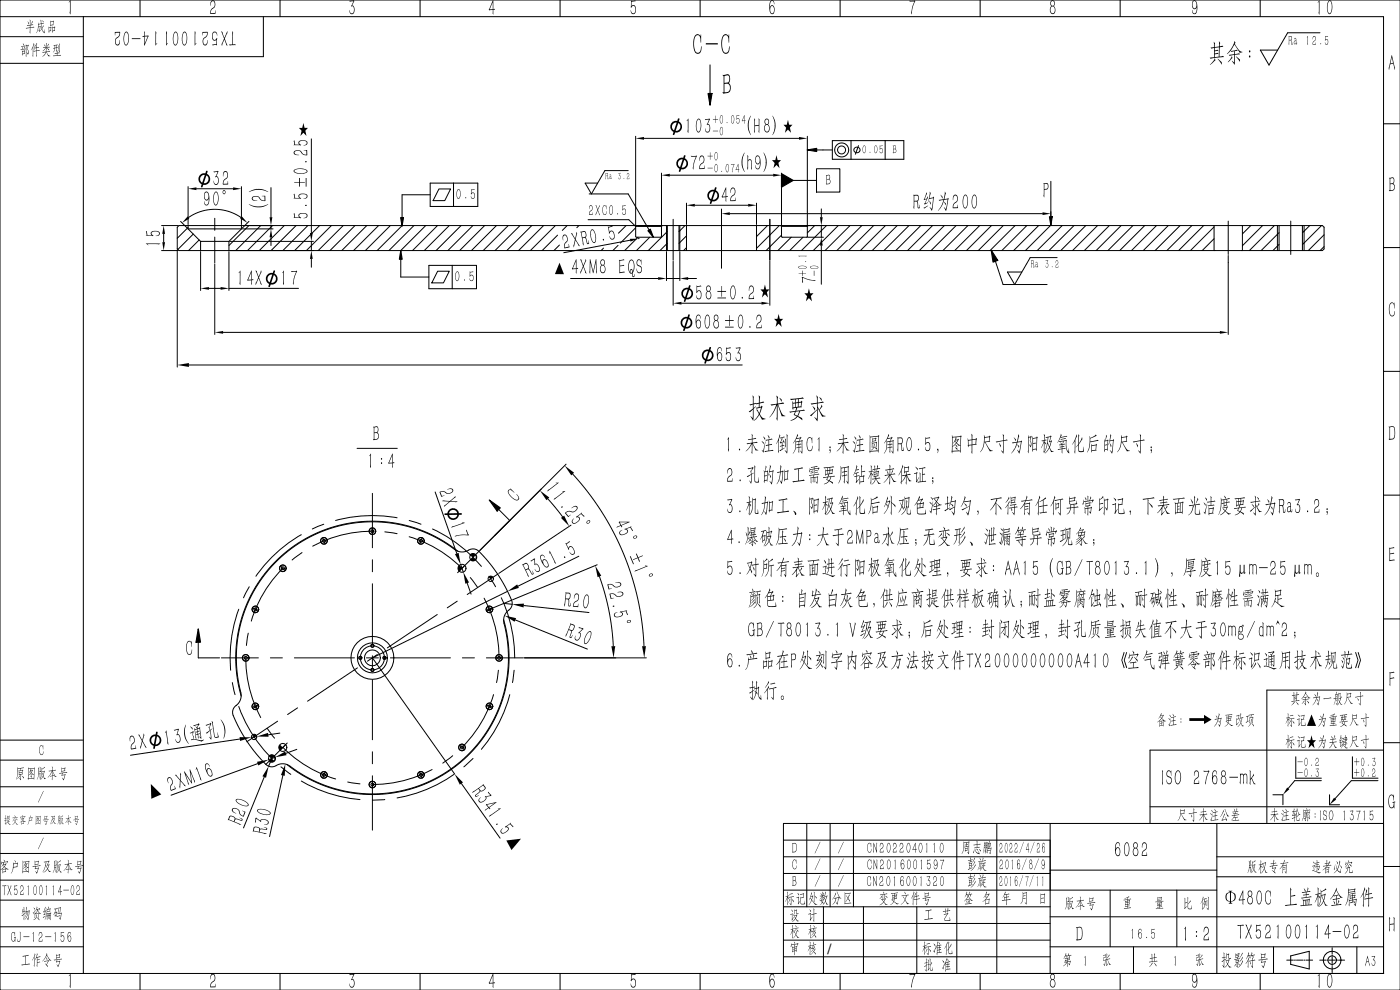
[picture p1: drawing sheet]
<svg xmlns="http://www.w3.org/2000/svg" width="420mm" height="297mm" viewBox="0 0 420 297" stroke-linecap="round" stroke-linejoin="round" font-family="sans-serif">
<g fill="#000">
<path d="M152.5 147l.8-.2-.2-.3 1.2 1.2-.4-.2a.72 .72 0 0 0-.7-.5 .72 .72 0 0 0-.7 .7l1.2 1.5a1.18 1.18 0 0 0 1.7 .5l.1-.6-.6-.8 .3 .1a.9 .9 0 0 1 .4 1.4 .9 .9 0 0 1-1.5-.1 2.58 2.58 0 0 1-1.6-2.7zM56.3 192.4a.64 .64 0 0 1 1.1 .3l.1-.4v1.7l-.1-.4a.72 .72 0 0 0-.2-.9 .72 .72 0 0 0-.9 0l-.3 1.9a1.18 1.18 0 0 0 .9 1.6l.4-.4 .2-1 .1 .3a.9 .9 0 0 1-.7 1.3 .9 .9 0 0 1-1-1.1 3.9 3.9 0 0 1 .4-2.9z"/>
<path d="M208.6 10.5a.9 .9 0 0 1 1.5 .4l.2-.6v2.5l-.2-.3a1.64 1.64 0 0 0-.9-2 2.93 2.93 0 0 0-1 3 2.04 2.04 0 0 0 1 2.3 1.21 1.21 0 0 0 1-1.4l.1-.5 .1 .4a1.28 1.28 0 0 1-.3 1.4 1.28 1.28 0 0 1-1.5 .2 5.6 5.6 0 0 1 0-5.4zM211.7 13h3.6v.3h-3.6zM217 10.5a.9 .9 0 0 1 1.5 .4l.2-.6v2.5l-.2-.3a1.64 1.64 0 0 0-.9-2 2.93 2.93 0 0 0-1 3 2.04 2.04 0 0 0 1.1 2.3 1.21 1.21 0 0 0 .9-1.4l.1-.5 .1 .4a1.28 1.28 0 0 1-.3 1.4 1.28 1.28 0 0 1-1.4 .2 5.6 5.6 0 0 1-.1-5.4z"/>
<path d="M364.1 12.5l.3 .5-.1 1.1 1.3-.2v-1.5l.4 .5-.2 1 .8-.2 .3 .3-1.1 .2v2.8l.2-.1a.73 .73 0 0 1 1.1 .2l-2.9 .3a1.09 1.09 0 0 1-1.3 0l1.2-.2v-2.8l-.7 .2-.3-.3 1-.2zM364.3 14.4v.7l.9-.2 .2 .3-1.1 .2v.6l.9-.2 .3 .3-1.2 .2v.8l1.2-.1 .1-2.8zM364.3 17.5l.2 .6-1.6 1.4zM365.3 17.6l1.1 1.1v.7zM370.2 12.3l.4 .6-.3 .3a4.3 4.3 0 0 0 1.7 2.2l.6 .3-.8 .1-1.6-2.4-.9 1.7-1.3 1.2 1.7-2.4zM369.5 16.8l.1 .6-1.3 1.3zM369.2 15.3l1.7-.4 .3 .3-.9 .1v.9l1.3-.2 .3 .2-1.6 .3v2.9l-.8-1.1 .6 .4v-2.2l-1.3 .2-.3-.2 1.6-.2v-.9l-.7 .2zM370.7 16.9l1.2 1v.6zM374.5 15.4a.3 .3 0 0 1 .6 0 .3 .3 0 0 1-.6 0zM374.5 16.9a.3 .3 0 0 1 .6 0 .3 .3 0 0 1-.6 0z"/>
<path d="M386.5 10.8a.74 .74 0 0 1 1 .3 .74 .74 0 0 1-.2 1l.1 1.1h.2l.1-.5v.6h-.4l-.1-1.1-.5-.1-.1 1.4zM386.7 11v1h.4a.5 .5 0 0 0 .3-.6 .5 .5 0 0 0-.6-.4zM388.2 11.5a.41 .41 0 0 1 .5 0 .41 .41 0 0 1 .1 .5v1.1h.1l.1-.4v.5l-.3-.1a.51 .51 0 0 1-.8-.4 .51 .51 0 0 1 .7-.5l.1-.3a.28 .28 0 0 0-.2-.4 .28 .28 0 0 0-.3 .4zM388.3 12.4l-.1 .1a.35 .35 0 0 0-.1 .4 .35 .35 0 0 0 .5 .2l.1-.8z"/>
<path d="M392.3 10.8v2.7l-.1-2.4-.2 .1zM393.9 10.9a.72 .72 0 0 1 .8 .5 .72 .72 0 0 1-.3 .8l-.5 .4-.1 .6h.8l.1-.5v.6l-1 .1a1.12 1.12 0 0 1 .7-1.3 .53 .53 0 0 0 .2-.7 .53 .53 0 0 0-.7-.3l-.2 .7zM396 13.1a.15 .15 0 0 1 .3 0 .15 .15 0 0 1-.3 0zM397.4 10.8l.9 .1-.8 .2 .1 .7a.55 .55 0 0 1 .7 .1 .55 .55 0 0 1 .1 .7l-.1 .6-.4 .2-.4-.1-.1-.7 .2 .5a.49 .49 0 0 0 .6 0 .49 .49 0 0 0 .1-.7 .39 .39 0 0 0-.3-.5 .39 .39 0 0 0-.5 .3l-.1-.1z"/>
<path d="M216.8 22.5l1-.2a.84 .84 0 0 1 .9 .2 .84 .84 0 0 1 .3 .9l-.1 1-.3 .5a1.78 1.78 0 0 1-.5 3l-1 .2-.4-.3 .3-.1v-4.8zM217.3 22.8v2.1l.7-.1a1.29 1.29 0 0 0 .5-2.1l-.4-.1zM217.3 25.2v2.5a1.32 1.32 0 0 0 1.6-1 1.32 1.32 0 0 0-1-1.6z"/>
<path d="M181.6 51.9h.1a.51 .51 0 0 1 .6 .2 .51 .51 0 0 1-.1 .7l.1 .8 .2-.3v.4h-.3l-.1-.8-.3-.1-.1 1zM181.8 52v.7l.5-.1a.38 .38 0 0 0-.1-.5 .38 .38 0 0 0-.4-.1zM182.9 52.3l.4 .2 .1 1.2-.6-.2v-.5l.4-.2-.1-.4-.3 .2zM182.9 53l-.1 .4 .3 .2 .1-.6z"/>
<path d="M185.4 51.9l.7 .1-.3 .6 .3 .5-.3 .7-.3-.2-.1-.4 .2 .4 .4-.1v-.6l-.4-.3 .4-.6zM187 53.5a.1 .1 0 0 1 .2 0 .1 .1 0 0 1-.2 0zM188.2 52h.4l.1 .5-.6 1.1h.6v-.4v.5h-.7l.1-.5 .5-.6a.34 .34 0 0 0 0-.4 .34 .34 0 0 0-.4-.1l-.2 .5z"/>
<path d="M312.9 55h.1a1.02 1.02 0 0 1 1.4 .6 1.02 1.02 0 0 1-.8 1.3h-.4v2.3l-.2-.5zM313.3 55.2l-.1 1.5h.5a.78 .78 0 0 0 .6-.8 .78 .78 0 0 0-.7-.8z"/>
<path d="M176.9 61.7a.8 .8 0 0 1 .9 .5 .8 .8 0 0 1-.3 1l-.5 .4-.2 .7 .8-.1 .2-.5v.7h-1.1a1.25 1.25 0 0 1 .8-1.4 .61 .61 0 0 0 .2-.8 .61 .61 0 0 0-.8-.3l-.2 .8zM178.6 61.5l.3 .1 .4 1.2 .5-1.3 .1 .4-.6 1.1 .6 1.6-.6-1.4-.7 1.4 .6-1.6zM181 61.7l.4-.2 .4 .4 .1-.3v1.2l-.1-.4a.51 .51 0 0 0-.5-.7 .51 .51 0 0 0-.5 .7l.1 1.2a.54 .54 0 0 0 .1 .6 .54 .54 0 0 0 .6 0l.3-.8v.5a.61 .61 0 0 1-.7 .6 .61 .61 0 0 1-.5-.9v-1.2zM183.1 61.6h.1a1.02 1.02 0 0 1 .6 1.5 .92 .92 0 0 1-.7 1.3h-.1a2.81 2.81 0 0 1 .1-2.8zM183.1 61.8l-.3 1.2a.88 .88 0 0 0 .6 1.3l.3-1.4a.84 .84 0 0 0-.5-1.1zM185.1 64.1a.16 .16 0 0 1 .3 0 .16 .16 0 0 1-.3 0zM186.7 61.5l1 .2-.9 .2v.9a.59 .59 0 0 1 .8-.1 .59 .59 0 0 1 .1 .8l-.3 .9h-.6l-.2-.8 .2 .5a.5 .5 0 0 0 .7 .1 .5 .5 0 0 0 .1-.7 .45 .45 0 0 0-.2-.7 .45 .45 0 0 0-.6 .3l-.2-.1z"/>
<path d="M309.2 78.1h.1a.61 .61 0 0 1 .7 .2 .61 .61 0 0 1-.1 .8l.1 1 .3-.4-.1 .4h-.3l-.1-.9h-.4l-.1 1.1zM309.4 78.2v.8l.5-.1a.45 .45 0 0 0 0-.6 .45 .45 0 0 0-.5-.1zM310.7 78.6a.34 .34 0 0 1 .4 .1 .34 .34 0 0 1 0 .4v.9l.2-.4v.4h-.3a.43 .43 0 0 1-.5-.4 .43 .43 0 0 1 .6-.4l-.2-.5-.3 .3zM310.7 79.4l-.1 .2a.25 .25 0 0 0 .1 .4 .25 .25 0 0 0 .4-.2v-.5z"/>
<path d="M313.6 78.1l.7-.1 .1 .2-.4 .7 .4 .5-.2 .8a.42 .42 0 0 1-.5-.1 .42 .42 0 0 1-.1-.5l.2 .5a.52 .52 0 0 0 .5-.5 .52 .52 0 0 0-.4-.5l.3-.9zM315.5 80a.12 .12 0 0 1 .2 0 .12 .12 0 0 1-.2 0zM316.8 78.2h.4l.2 .5-.7 1.4h.6l.1-.4v.5h-.8l.3-.9a.63 .63 0 0 0 .1-1.1l-.4 .7z"/>
<path d="M111.2 136.1v4.3l-.2-.6 .1-3.3-.4 .2zM114.2 137.6a.25 .25 0 0 1 .5 0 .25 .25 0 0 1-.5 0zM114.2 138.9a.25 .25 0 0 1 .5 0 .25 .25 0 0 1-.5 0zM117.7 136.1l.1 2.6 .3-.1 .2 .2-.5 .1v1.5l-.2-.4v-1l-1 .2-.2-.4zM117.6 136.6l-.9 2.2h.9z"/>
<path d="M111.9 128l.7-.1a.72 .72 0 0 1 .9 .2 .72 .72 0 0 1 0 .9v.2a.77 .77 0 0 0 .1 1.2v.9l-.3 .4-1.1 .4-.3-.2v-.2h.2v-3.4zM112.3 128.2v1.5l.5-.1a.8 .8 0 0 0 .5-.7 .8 .8 0 0 0-.6-.8zM112.3 129.9v1.8a.93 .93 0 0 0 1.1-.7 .93 .93 0 0 0-.8-1.1z"/>
<path d="M218.6 131.1v4.4l-.3-.6 .2-3.3-.4 .2zM221.6 134.8a.23 .23 0 0 1 .4 0 .23 .23 0 0 1-.4 0zM225.5 130.1l.3 .4-.1 1.1a.75 .75 0 0 1 1.1 0l-1.1 .2v.9l1.3-.2 .2 .2-1.4 .3 .7 1.4 .9 .7h-.8l-.9-2.1-.1 3.1-.2-.5 .1-2.5-.9 1.5-.9 .8 1.6-2.4-.5 .1a.47 .47 0 0 1-.9-.1l1.6-.2v-1l-1 .2-.2-.2 1.2-.2zM228.5 132.3l.6 .4-.1 .5zM229.5 132.4l-.5 3.4-.5-.8 .4 .3zM228.9 130.9l.6 .5-.1 .5zM229.6 131.9l1.9-.4 .2 .2-1 .3v1.3l.7-.2 .2 .3-.9 .1v1.6l1-.2 .3 .3-2.5 .4-.2-.3 1.2-.2v-1.5l-.6 .2-.3-.3 .9-.1v-1.4l-.7 .2zM230.3 130.5l.5 .6-.2 .5zM233.8 130.2l.2 .5-.4 1v4.2l-.2-.5 .1-3.4-.7 1.2 .7-1.6zM233.9 131.3l.3-.1a.81 .81 0 0 1 1.1-.1l-.7 .2 .1 .3-.5 1.1 .8-.3-.2-.6 .5 .8-.1 .4-.2-.4-.5 .2 .2 .2v.6l.4-.2 .2 .2-.6 .2v.9l.7-.3-1.4 .9-.2-.2 .7-.4v-.9l-.4 .2-.1-.2a.55 .55 0 0 0 .5-.8l-.1-.2-.4 .2-.1-.2 .6-1.4-.4 .1zM235.9 130.2l.4 .4-.3 5.4-.6-1 .6 .5zM235.4 131.5l.3 .3-.1 2.4-.2-.4zM239.1 130.2l.3 .4-.5 .8 1.3-.4 .2 .3-.7 1 .8-.3 .3 .2-.2 3.9-.6-.9 .5 .3v-3.2l-.8 .2v.7l.5-.2 .2 .2-.7 .2v.7l.5-.2 .2 .2-.7 .2v1.6l-.2-.5v-1.1l-.5 .1-.2-.1 .7-.2v-.7l-.5 .2-.2-.2 .7-.2v-.7l-.7 .1v.5a4.4 4.4 0 0 1-1 3v-.1a4 4 0 0 0 .8-2.8v-1.1l-.8 .8 .9-1.4zM238.9 131.6l-.3 .4 .2 .4 .8-.1 .4-.8zM242.4 131.3a.64 .64 0 0 1 1.1 .3l.1-.4v1.7l-.1-.4a.72 .72 0 0 0-.2-.9 .72 .72 0 0 0-.9 0l-.3 1.9a1.18 1.18 0 0 0 .9 1.6l.4-.4 .2-1 .1 .3a.9 .9 0 0 1-.7 1.3 .9 .9 0 0 1-1-1.1 3.9 3.9 0 0 1 .4-2.9zM245.7 131.1v4.4l-.2-.6 .1-3.3-.4 .2zM248.8 134.8h.2l.1 .3-.2 .9zM248.7 134.1a.25 .25 0 0 1 .5 0 .25 .25 0 0 1-.5 0zM252.8 130.1l.3 .4-.1 1.1a.75 .75 0 0 1 1.1 0l-1.1 .2v.9l1.3-.2 .2 .2-1.4 .3 .7 1.4 .9 .7h-.7l-1-2.1-.1 3.1-.2-.5 .1-2.5-.9 1.5-.9 .8 1.6-2.4-.5 .1a.47 .47 0 0 1-.9-.1l1.6-.2v-1l-1 .2-.2-.2 1.2-.2zM255.8 132.3l.6 .4-.1 .5zM256.8 132.4l-.5 3.4-.5-.8 .4 .3zM256.2 130.9l.6 .5-.1 .5zM256.9 131.9l1.9-.4 .2 .2-1 .3v1.3l.7-.2 .2 .3-.9 .1v1.6l1.1-.2 .2 .3-2.5 .4-.2-.3 1.2-.2v-1.5l-.6 .2-.2-.3 .8-.1v-1.4l-.7 .2zM257.6 130.5l.5 .6-.1 .5zM262.1 133l.2 .3v.4a.78 .78 0 0 0 .7 .8l.1 .4-.9-.7-1 .9a2.07 2.07 0 0 0 .9-1.7zM261.5 132.6l.1 .2 1.1-.1 .1-.2 .2 .2-.2 1.6v-1.4l-1.2 .1v1.4zM261.6 131.3l.2 .3 .8-.1 .1-.3 .2 .3-.1 .8-1 .1v.3zM261.8 131.8v.4l.8-.1v-.5zM260.9 130.5l.1 .5 2.4-.3 .1-.2 .2 .2-.3 5.1-.1-.5-2.3 .2-.1 .4zM261 131.2v4.1l2.1-.3 .2 .2 .1-4.3zM266.4 130.2l.3 .4-.5 .8 1.3-.4 .2 .3-.7 1 .9-.3 .2 .2-.2 3.9-.6-.9 .5 .3v-3.2l-.8 .2v.7l.5-.2 .2 .2-.7 .2v.7l.5-.2 .2 .2-.7 .2v1.6l-.2-.5 .1-1.1-.6 .1-.2-.1 .8-.2v-.7l-.6 .2-.2-.2 .7-.2v-.7l-.7 .1v.5a4.4 4.4 0 0 1-1 3v-.1a4 4 0 0 0 .8-2.8v-1.1l-.8 .8 .9-1.4zM266.2 131.6l-.3 .4 .2 .4 .8-.1 .4-.8zM269.1 131.2a1.26 1.26 0 0 1 1.6 .4v.1a1.17 1.17 0 0 1-.4 1.5l.3 1.7a.25 .25 0 0 0 .3 .1 .25 .25 0 0 0 .1-.4l.1-.4v.8a.34 .34 0 0 1-.3 .3 .34 .34 0 0 1-.4-.3v-.9a.6 .6 0 0 0-.7-.9h-.3l-.1 2.3-.2-.6zM269.4 131.5v1.5h.7a.85 .85 0 0 0 .5-.8 .85 .85 0 0 0-.5-.8zM272.4 131.2h.2a1.49 1.49 0 0 1 .9 1.9 2.06 2.06 0 0 1-1 2.2 3.5 3.5 0 0 1-.1-4.1zM272.5 131.5a3.1 3.1 0 0 0 .2 3.6 3 3 0 0 0 0-3.7zM275.3 134.8a.23 .23 0 0 1 .4 0 .23 .23 0 0 1-.4 0zM277.5 131.1l.2 .3 1.1-.3 .2 .3-1.3 .2v1.3a.74 .74 0 0 1 1-.2 .74 .74 0 0 1 .3 .9 1.15 1.15 0 0 1-.9 1.7 .91 .91 0 0 1-.6-1.2l.1 .2a.66 .66 0 0 0 .7 .8 .66 .66 0 0 0 .5-.9 .82 .82 0 0 0 .1-1 .82 .82 0 0 0-.9-.3l-.3 .5-.3-.2zM281.1 134.6a.33 .33 0 0 1 .4 .2 .33 .33 0 0 1 0 .4l-.3 .7zM286.4 134.1l.7 .4v.5zM286.6 133.4l.4 .3 .1 .5zM285.5 130.5l.2 .5 2.4-.2 .1-.2 .2 .3-.3 4.9-.2-.4h-.6h-1.6l-.2 .5zM285.7 131.2v4l2-.2 .2 .3 .1-1.7-.5 .1-.6-.7-1.2 1 1.1-1.2-.5-.4-.4 .5 .8-1.7zM286.5 132.1l-.1 .2 .5 .4 .3-.7zM286.8 131.2l.1 .2-.3 .5 .7-.1 .1-.2 .2 .3-.2 .1a.75 .75 0 0 0-.3 .8 .75 .75 0 0 0 .6 .6l.3 .1 .1-2.5zM291.4 130.1l.3 .4-.1 1.3 1.1-.2 .1-.2 .2 .2-.2 1.5 .1 .2-1.3 .2v2.6l-.3-.5 .1-2-.9 .1v.5l-.2-.5-.1-2.2 .3 .5 .9-.2zM290.5 132.2v1.3l.9-.2v-1.3zM291.6 132v1.3l1-.1 .1-1.4zM295.1 130.5l.3 .6 1.3-.2 .1-.2 .3 .2-.3 1.3 .2 .3-1.4 .2 .1 .1a4.5 4.5 0 0 0 1.8 2.3l.3 .2-.9 .1-1.5-2.7h-.2a4.3 4.3 0 0 1-1.2 3 7.6 7.6 0 0 0 1.1-5.2zM295.3 131.3v1.2l1.3-.2 .1-1.2zM300.7 130.2l.4 .4-.1 1.4 1-.2 .2 .3-1.2 .2-.1 3.8-.7-1 .6 .4v-3.2l-1.2 .2a.5 .5 0 0 1-.5 .3 .5 .5 0 0 1-.4-.3l2.1-.4zM299.7 132.8l.5 .8-.2 .6zM305.3 130.3l.4 .5-.5 1.7 1-.2 .1-.2 .2 .3-.8 3.6-.6-1.1 .6 .5 .5-2.8-1 .1a6.5 6.5 0 0 1-1.9 3.3l1.2-1.9 .5-1.4-1.2 .3-.3-.3 1.5-.2zM304.1 131.2l.6 .6-.1 .5zM305.1 133.3l.6 .5-.1 .5zM309.6 130.9l.2 .5 1.1-.2 .1-.3 .2 .3-.3 4.1-.2-.5-.8 .1-.1 .6-.2-.5zM309.8 131.6l.1 1.3 .6-.2 .2 .3-.8 .1v1.6l.7-.2 .2 .2 .1-3.3zM308.3 130.5l.2 .6 .7-.4 .2 .4a1.19 1.19 0 0 0-.1 1.6l-.2 1.5-.5-.9 .4 .4a1.36 1.36 0 0 0-.1-1.5l.2-1-.6 .1v4.7l-.2-.6zM313.1 130.2l.3 .4-.1 1.4 .4-.2 .2 .2-.6 .2v.4l.4 .3 .1 .4-.5-.6-.1 2.9 .6-1.4 .4-2.3v-.7l-.5 .1-.1-.2 1.4-.2 .2-.3 .2 .3-.5 1.4 .4-.3 .2 .4-.2 .4a2.2 2.2 0 0 0 0 2.2l.7 .6h-.7l-.6-1.2-1.3 1.6 .5-.6a1.51 1.51 0 0 0 .3-2.4l-1 2.9-.2-.5 .1-2.8-.9 1.8 .9-2.2-.6 .2-.1-.2 .7-.2zM314.4 131.2l-.2 1.6 .5 1.2 .5-1.6-.4 .3-.2-.3 .4-1.3zM317.6 132.3l2.1-.3 .1-.1 .2 .2-.2 .6a4 4 0 0 0 .6 2.8l.2-1 .1 1.5a3.1 3.1 0 0 1-1-3.1v-.7l-.8 .2-.1 .8 .4-.2 .2 .3-.8 .1v.5l.5-.2 .2 .2-.7 .2v.4l.9-.2 .1 .2-1 .2v1.3l-.2-.4 .1-.9-1.1 .2-.1-.1 1.2-.3v-.4l-.6 .1-.1-.1 .7-.2v-.5l-.7 .2-.2-.2 .7-.1-.2-.7 .3 .7 .3-.1 .1-.8-1 .2zM318.2 130.1l.2 .5-.3 .5 1.8-.4 .2 .3-1.8 .3-.2-.2-.9 1.7zM318.1 131.7l1.4-.3 .2 .2-1.5 .3zM323.4 130.3l.3 .4-.1 2.3 1-1.9 .1 .7-1.1 1.4 .1 1.9a.73 .73 0 0 0 1.1 .2l.1-1.3 .2 1.4-.3 .1a.83 .83 0 0 1-.9 .2 .83 .83 0 0 1-.5-.8v-1.4l-.7 .6 .7-.9zM322.8 130.3l.2 .6-.5 1v4.2l-.3-.6 .2-3.2-.8 1 .9-1.8zM326.8 130.8l.2 .6 1.7-1.1 .2 .4-1.9 .8v.9l2.3-.5 .2 .3-2.3 .5-.2-.2-.2 1.8-.7 1.4 .6-2zM327.3 133.2l.2 .3 1.2-.1 .1-.3 .2 .3-.1 1.7-1.4 .2v.5zM327.5 133.8v1.2l1.1-.1 .1-1.3zM331.7 130.4l.3 .4-.4 1.4 .7-.4 .2 .3-.3 3.1-.2-.3-.6 .1-.1 .6-.1-.5-.1-3.3 .4 .4zM331.4 132.4v1l.5-.1 .2 .1-.7 .2v1.2l.5-.2 .1 .2 .2-2.6zM333 130.2l.3 .5-.4 1.4 .9-.1 .1-.3 .2 .3-.6 4.1-.6-1 .6 .4 .3-3.3-.9 .1-.5 1.2zM332.9 132.9l.4 .8-.1 .4zM336.2 130.5l.3 .6 1.3-.2 .1-.2 .3 .2-.3 1.3 .2 .3-1.4 .2 .1 .1a4.5 4.5 0 0 0 1.8 2.3l.3 .2-.9 .1-1.5-2.7h-.1a4.3 4.3 0 0 1-1.3 3 7.6 7.6 0 0 0 1.1-5.2zM336.5 131.3l-.1 1.2 1.3-.2 .1-1.2zM341.9 130.2l.3 .4-.1 1.4 1-.2 .2 .3-1.2 .2-.1 3.8-.7-1 .6 .4v-3.2l-1.2 .2a.5 .5 0 0 1-.5 .3 .5 .5 0 0 1-.4-.3l2.1-.4zM340.8 132.8l.5 .8-.2 .6zM345.2 134.8l.3 .3-.3 .9v-.3a.29 .29 0 0 0 .2-.3 .29 .29 0 0 0-.3-.2zM345.1 134.1a.24 .24 0 0 1 .4 0 .24 .24 0 0 1-.4 0z"/>
<path d="M225.7 118.6l.4 .5-.1 1.9 1.6-.2v-2.2l.4 .4-.2 1.8 1.1-.4 .3 .3-1.4 .3v1.1l.5-.1 .1-.3 .3 .3-.4 1a1.63 1.63 0 0 0 1.3 2.6l-1 .3-.9-1.5-1.6 1.8 1.5-2-.8-1.4 .4 .1 .5 1 .3-.6 .3-1.1-1.4 .4-.2-.3 .9-.2v-1l-1.6 .2v1.1l.7-.4-.7 .6-.1 3.6-.8-1.3 .6 .5 .1-2.5-.9 .8-.3-.2 1.2-1v-1.1l-.8 .2-.2-.2 1-.3zM232.9 118.7l.5 .4-.2 1.9 .6-.1a1.03 1.03 0 0 1 1.3 .1l-1.7 .3 .2 .6a3.5 3.5 0 0 0 1.9 2.8l-1 .1-1.3-3.5v4.9l-.3-.7 .1-3.9-1.1 2.3-1.1 1.3 1.3-2 .7-1.8-.7 .1a.58 .58 0 0 1-1-.1l1.9-.3zM233.8 119.3l.7 .6-.1 .6zM237 119.6l3.7-.4 .4 .3-1.5 .2v.9l.6-.1 .2-.3 .3 .3-.3 1.4 .1 .2-1.5 .2 .1 .3-.3 .6 2.3-.4 .3 .3-1.4 .2-.6 1.5 1.2 .6v.6l-1.4-1-1.1 .9-1 .3 1.9-1.3-.9-.5 .3-.9-1.4 .3-.2-.3 1.7-.2 .3-1-.9 .2v.4l-.3-.5v-2l.3 .4 .6-.1v-.9h-.2a.91 .91 0 0 1-1.3-.2zM237.9 121.1v1.1l.6-.1v-1.1zM238.7 123.5l-.4 .8 .8 .4 .6-1.4zM238.7 119.8v.9l.6-.1v-.9zM238.7 121v1.1l.6-.1v-1.1zM239.6 120.8l-.1 1.2 .7-.1 .1-1.1zM244.9 118.6l.4 .5-.1 1.7 1.6-.4 .3 .3-1.9 .3v.9l.5 1 .8-1.5 .1 .6-.8 1a2.53 2.53 0 0 0 1.8 1.9l-1 .1-1.3-2.7-.1 4-1-1.1 .8 .4v-2.6l-1.7 1.8-.4-.2 2.1-1.8v-1.7l-1.6 .3-.2-.4 1.8-.2zM243.7 121.8l.8 .7-.1 .6zM245.8 119.1a.8 .8 0 0 1 .6 1.2z"/>
<path d="M218.4 140.6a.85 .85 0 0 1 1 .1 .85 .85 0 0 1 .2 1l-.2 .8-.9 .9-.2 .8h1.2l.2-.8v1l-1.6 .1a1.78 1.78 0 0 1 1.1-2.1 1.21 1.21 0 0 0-.4-1.7l-.4 .3-.3 1zM221.8 144a.23 .23 0 0 1 .4 0 .23 .23 0 0 1-.4 0zM224.3 140.5l1.3-.3 .2-.2 .2 .4-.7 1.2 .1 .5 .7-.2-.7 .4-.1 2.8-.6-.9 .5 .3 .1-2.1-1 .7-.3-.3 .4-.1a.81 .81 0 0 0 .8-.5 .81 .81 0 0 0-.2-1l.2 .2 .4-1-1.1 .4zM226.2 139.6l.4 .4-.1 3.8a.54 .54 0 0 0 .2 .7 .54 .54 0 0 0 .7-.2l.1-1.1 .1 1.5a.89 .89 0 0 1-1-.1 .89 .89 0 0 1-.3-.9zM229.7 139.7l.2 .4-.4 1.3 .7-.3 .2 .2-.3 3.2-.2-.4-.6 .1v.7l-.2-.5v-3.4l.3 .4zM229.3 141.6v1.1l.6-.2 .1 .2-.7 .2v1.1l.5-.1 .2 .2 .1-2.6zM230.9 139.4l.3 .5-.3 1.5 .8-.2 .2-.2 .2 .3-.7 4-.6-1 .6 .4 .3-3.3-.9 .1-.5 1.2zM230.8 142.2l.5 .7-.2 .5zM234 139.5l.4 .5-.2 1.4 .6-.3 .2 .3-.6 3.8-.5-1.1 .5 .5 .3-3.1-.6 .1a6.1 6.1 0 0 1-1.1 3.7l.6-1.5 .4-2.1-.7 .2-.2-.3a.82 .82 0 0 0 .8-.2 .82 .82 0 0 0 .2-.9zM235.2 140.8l.2 .5 .8-.1 .1-.3 .2 .3-.2 2.3 .1 .3-.9 .1-.1 .5-.2-.5zM235.5 141.5v2.2l.6-.1 .1-2.2zM238.2 140.6l2.4-.5 .2 .4-1.3 .2 .2 .3-.1 3.1 1.5-.3 .2 .4-2.9 .3a.41 .41 0 0 1-.4 .2 .41 .41 0 0 1-.3-.3l1.7-.2v-3.5l-1 .2zM242.6 142.5l3-.4 .1 .1-1.5 .3-.2 .6 1.2-.3 .2 .2-.3 2.1-.4-.7 .3 .3 .1-1.5h-.6l-.1 1.6v-1.5h-.4l-.1 1.4-.1-1.4-.5 .1v1.6l-.2-2.1 .2 .3h.5l.2-.7-1.2 .2zM242.9 140.3l.1 .4 1.1-.1v-.4l-.8 .1-.1-.2 1.8-.4 .2 .3-.9 .1v.4l1.3-.3 .2 .3-.5 .7 .2-.7-1.2 .2-.1 1.5-.1-1.4-1.1 .1-.2 .8zM243.1 141.3h.8l-.7 .2zM243 141.9l.8-.3 .1 .2-.7 .2zM244.4 141.1l.7-.2 .2 .2-.7 .2zM244.4 141.7l.9-.1-.7 .2zM247 140.2l2.9-.4 .3 .3-1.2 .1v.7h.5l.2-.3 .2 .3-.2 1.2-1.2 .2 .2 .2-.3 .5 1.8-.3 .2 .2-1.1 .1-.1 .3a.73 .73 0 0 0-.2 .8 .73 .73 0 0 0 .7 .5l.1 .5-1.1-.8-.8 .7-.8 .3 1.5-1.1-.8-.3 .3-.7-1.1 .2-.2-.2 .4-.1a1 1 0 0 0 1.2-.5v-.3l-.6 .1-.1 .3-.2-.3v-1.6l.2 .3h.5v-.8l-.9 .2zM247.7 141.3v.9l.5-.1v-.9zM248.3 143.2l-.2 .6 .6 .3 .4-1zM248.3 140.3v.7l.5-.1v-.6zM248.4 141.2v.9l.4-.1v-.8zM249 141.1v.9l.5-.1 .1-.8zM252.1 139.8l.2 .5 2-.3 .1-.3 .2 .3-.2 5.2-.6-1 .5 .4v-4.4l-1 .1v1.1l.6-.2 .2 .2-.8 .2v.9l.7-.2 .2 .2-.9 .2v2.3l-.3-.5 .2-1.7-.6 .1-.2-.2 .8-.1v-1l-.5 .2-.2-.2 .7-.2v-1l-.9 .1-.1 2.9-.3 .9-.5 .7 .6-1.7zM256.9 139.5l.3 .4-.4 1 .7-.2 .1 .2-.9 .2-.3 .8 1-.3 .2 .2-.6 .2v.7l.5-.2 .1 .2-.6 .2v1.4l.7-.6-.8 1.2-.3-.2 .2-1.7-.4 .1-.2-.2 .6-.1v-.8l-.4-.1-.5 .7 .8-1.8zM258.2 139.4l.4 .4-.1 1.6 .8-.2 .2 .2-1 .2v1.2l.6-.3 .2 .2-.1 1.8-1.2 .2-.1 .7-.2-2.9 .2 .4 .4-.1zM257.9 143.1l.1 1.4 .9-.2 .1-1.4zM262 141.3l.2 .2 1.3-.3 .1 .2-.1 1.4-.7 .1-.1 .5 1.1-.2 .2 .3-1.2 .1 .2 .3a1.51 1.51 0 0 0 1.2 1.1l-.7 .2-.8-1.6-.5 1.1-.7 .6 1-1.6-.8 .2-.2-.3 1-.1 .1-.3v-.3l-.4 .1v.3l-.2-.3zM262.2 141.8v.4l.8-.2 .2 .2-1 .2v.4l1-.2 .1-1zM262.2 139.6l.3 .2v.8l.5-.1 .1-1 .3 .3-.2 .7 .6-.2 .2 .3-.9 .1-.1 .7v-.7l-.5 .1-.1 .7-.1-.7-.5 .1-.2-.1 .7-.2zM261.2 139.6l.3 .3-.1 1.4 .3-.1 .2 .2-.5 .1-.1 .4 .5 .4-.1 .4-.4-.7-.1 3.3-.2-.5 .2-2.6-.9 1.4 .9-2.1-.5 .2-.2-.2 .7-.2zM266.8 139.4l.3 .4-.1 .9 1-.3 .2 .3-1.2 .2v1.4l.3-.1 .3-1.2 .2 .4-.4 .8 .9-.2 .2 .2-1.4 .2 .5 .9a1.39 1.39 0 0 0 1.2 1.1l-.8 .2-1-2.1-.1 2.9-.2-.5 .1-2.3-.7 1.1-1 1.1 1.5-2.3-1.1 .3-.2-.3 1.5-.2v-1.4l-1.1 .3-.2-.3 1.3-.2zM266 141.2l.5 .7-.2 .4zM270.7 139.4l.2 .5-.5 1.1-.1 4.3-.2-.6 .2-3.3-.8 1.1 .7-1.5zM271.1 139.8l.2 .4 1.1-.2 .1-.2 .2 .3-.3 1.1 .2 .2-.8 .2 .2 .2-.1 .6 1-.3 .2 .3-1.1 .1a2.57 2.57 0 0 0 1.4 1.8l-.7 .1-.8-1.8-.1 2.8-.2-.6 .1-2.1-.7 1.3-.6 .5 1.2-1.9-.9 .2-.2-.2 1.2-.2v-.8l-.3 .1-.1 .4-.2-.5zM271.3 140.4l.1 1.1 .9-.2 .1-1.1zM275.6 140.5l1.8-.4 .2 .2-.9 .2v1.7l.6-.2 .2 .3-.8 .1v1.9l.9-.1 .2 .3-2.4 .3-.2-.2 .7-.2-.1-2.7 .3 .3v2.4h.5v-3.9l-.8 .2zM274.1 142l.7-.2 .2-.3 .2 .3-.2 2.3 .7-.9-.7 1.5-.3-.2 .2-2.5-.6 .2zM274.6 140l.7 .5-.1 .6zM279.6 144h.2l.2 .3-.3 .9zM279.5 143.4a.25 .25 0 0 1 .5 0 .25 .25 0 0 1-.5 0z"/>
<path d="M218.1 149.8l1.3-.2 .2 .3-.6 1.4a1.02 1.02 0 0 1 .7 1.4 .83 .83 0 0 1-.8 1.1 .83 .83 0 0 1-.7-1.2 .72 .72 0 0 0 .7 1 .72 .72 0 0 0 .6-1.1l-.2-.9-.2-.2-.3 .2-.1-.3 .6-1.3-1 .1zM221.7 153.3a.23 .23 0 0 1 .4 0 .23 .23 0 0 1-.4 0zM225.6 149.3l.3 .5 .5-.1 .1-.3 .3 .4-.2 3.4a.44 .44 0 0 0 0 .6 .44 .44 0 0 0 .6 0l.1-1 .2 1.1a.57 .57 0 0 1-.8 .3 .57 .57 0 0 1-.3-.7v-3.6l-.5 .1-.1 1.3a5.1 5.1 0 0 1-.9 3.1v-.1a6.6 6.6 0 0 0 .8-4.2zM224.6 148.8l.3 .4-.1 1.3 .4-.1 .2 .2-.6 .1 .5 .9-.1 .3-.4-.7-.1 3.4-.2-.5 .1-2.8-.8 1.8 .8-2.3-.5 .1-.2-.2 .7-.1zM229.4 148.8l.4 .5-.3 1.4 .7-.3 .2 .3-.7 3.7-.5-1 .5 .5 .4-3.1-.6 .1a6.1 6.1 0 0 1-1.2 3.6l.7-1.4 .3-2.1-.7 .1-.2-.2a.82 .82 0 0 0 .9-.3 .82 .82 0 0 0 .1-.8zM230.6 150.1l.2 .5 .8-.1 .1-.3 .2 .3-.3 2.3 .2 .3-1 .1-.1 .5-.1-.5zM230.8 150.8v2.2l.7-.1 .1-2.2zM233.5 149.9l2.5-.5 .2 .4-1.3 .2 .1 .3-.1 3.1 1.5-.3 .3 .4-2.9 .3a.41 .41 0 0 1-.4 .2 .41 .41 0 0 1-.4-.3l1.7-.3v-3.4l-1 .2zM237.9 153.2a.76 .76 0 0 1 .8 .4 .76 .76 0 0 1-.1 .9zM244 149.4l.2 .5 1-.2 .2-.2 .2 .3-.3 4-.2-.5-.9 .1v.7l-.2-.6zM244.2 150.2v1.3l.7-.2 .2 .2-.9 .2v1.5l.8-.1 .2 .2 .1-3.3zM242.7 149l.2 .6 .7-.4 .1 .4a1.19 1.19 0 0 0 0 1.7l-.2 1.4-.5-.9 .4 .4a1.36 1.36 0 0 0-.1-1.5l.2-1-.6 .1-.1 4.7-.2-.5zM247.5 148.7l.3 .4-.1 1.4 .4-.2 .2 .3-.6 .1v.4l.4 .3 .1 .4-.5-.5-.1 2.8 .6-1.4 .4-2.2v-.8l-.5 .2-.1-.3 1.4-.2 .2-.2 .2 .3-.5 1.3 .4-.2 .2 .3-.2 .4a2.2 2.2 0 0 0-.1 2.3l.8 .5h-.7l-.6-1.2-1.3 1.6 .5-.6a1.51 1.51 0 0 0 .3-2.4l-1.1 3-.1-.5 .1-2.9-.9 1.8 .9-2.2-.6 .2-.1-.2 .7-.2zM248.8 149.7l-.2 1.6 .5 1.2 .5-1.5-.4 .2-.2-.2 .4-1.4zM252 150.9l2-.3 .2-.2 .2 .2-.2 .6a4 4 0 0 0 .6 2.8l.2-1 .1 1.5a3.1 3.1 0 0 1-1-3v-.7l-.8 .1-.1 .8 .4-.1 .2 .2-.8 .2v.4l.5-.1 .2 .2-.7 .1v.4l.8-.2 .2 .3-1 .1v1.4l-.2-.5v-.8l-1 .2-.2-.2 1.2-.2v-.5l-.5 .2-.1-.2 .6-.1v-.5l-.6 .1-.2-.2 .7-.1-.3-.6 .4 .6h.3l.1-.9-1 .2zM252.6 148.7l.2 .4-.3 .5 1.8-.4 .2 .3-1.8 .3-.2-.1-.9 1.7zM252.4 150.2l1.5-.3 .2 .2-1.5 .3zM257.8 148.8l.3 .4-.1 2.3 .9-1.8 .1 .6-1 1.5v1.9a.73 .73 0 0 0 1.2 .1l.1-1.3 .2 1.5-.3 .1a.83 .83 0 0 1-.9 .1 .83 .83 0 0 1-.5-.8v-1.4l-.8 .6 .8-.9zM257.2 148.9l.2 .5-.5 1.1-.1 4.1-.2-.5 .2-3.3-.9 1 1-1.8zM261.2 149.3l.2 .6 1.6-1 .3 .3-1.9 .9v.8l2.2-.4 .3 .2-2.3 .5-.2-.1-.2 1.7-.7 1.5 .6-2zM261.6 151.7l.3 .4 1.2-.2 .1-.2 .2 .2-.1 1.8-1.4 .1-.1 .5zM261.9 152.3v1.3l1.1-.2 .1-1.3zM266.1 149l.2 .5-.3 1 .7-.2 .1-.2 .2 .3-.3 .9a6.1 6.1 0 0 1-1.6 2.9l1-1.7 .6-1.9h-.8l-.1 .4 .4 .5-.1 .5-.4-.9-.5 1zM267.1 148.7l.4 .4-.1 1.6 1.1 .8 .1 .5-.1 .1-1.1-1.3v3.7l-.3-.7zM269.6 150.1l1.1-.2 .2-.2 .2 .3-.3 .9a1.49 1.49 0 0 0 .2 1.6v.4l-.5-1-1 1.9 .4-.8a1.84 1.84 0 0 0 .1-2.3l.5 .8 .2-1.4-.9 .2zM271.9 150l.2 .4-.2 1.4 .3 .3-.1 1.4a.46 .46 0 0 0 .3 .6 .46 .46 0 0 0 .6-.3l.1-1 .1 1.4a.77 .77 0 0 1-.8 .1 .77 .77 0 0 1-.4-.8l-.1-1.6-.1 .5a3.4 3.4 0 0 1-1.5 2 5.3 5.3 0 0 0 1.6-4.1zM271.3 149l.2 .4 1-.2 .1-.2 .2 .3-.2 3.1-.2-.4 .1-2.5-1 .1-.1 2.9-.1-.1zM275.7 148.7l.2 .6-.4 .6 .9-.2 .2-.3 .2 .4-.8 1.1 1-.3v1.7l-1.8 .2v1.3a1.54 1.54 0 0 0 1.7 .2h.5l.2-1.1 .1 1.2-.4 .2a2.46 2.46 0 0 1-2.2-.3l-.1-3.2-.7 .8 1.1-1.8zM275.4 150.2l-.3 .5 .1 .4 .7-.1 .5-1zM275.2 151.3v1l.7-.1v-1zM276 151.2v1l.7-.1 .1-1.1zM278.8 150.5l.6 .5v.4zM279.9 149.4l1.5-.3 .1-.2 .2 .3-.3 .4a.87 .87 0 0 0-.4 1 .87 .87 0 0 0 .8 .6l.6 .3-.6 .1-.9-1-1.2 1.2-.4 2.2-.5-.8 .4 .2 .6-3-.1 1.3 .6-.7a.65 .65 0 0 0 .3-.6 .65 .65 0 0 0-.4-.5l.3-.2 .4 .6 .4-1-1.2 .3zM279.2 149a.71 .71 0 0 1 .5 1.1zM280.7 150.9l.3 .3-.1 .5 .6-.2 .2 .2-.8 .2v.7l.9-.3 .2 .2-1.1 .3v1.8l-.2-.5 .1-1.3-.9 .2-.2-.2 1.1-.2v-.7l-.6 .2-.2-.2 .8-.2zM284 148.9l.4 .3-.1 1.7 .4-.2 .2 .2-.6 .2v1.5l.7-.3-1.5 1-.2-.2 .8-.5v-1.4l-.5 .1-.2-.2 .7-.2zM285.3 148.8l.4 .4-.4 1.2 1.1-.2 .1-.2 .2 .2-.6 4.4-.7-1.2 .7 .6 .2-1.9-1.4 .9-.2-.2 1.6-.8 .1-1.6-1.1 .2-.7 1.2 .5-1.4zM285.2 151.1l.7 .4-.1 .5zM289.3 148.8l.3 .5-.4 1.1 1.7-.2 .2-.2 .1 .2-.8 4.4-.7-1.1 .6 .5 .6-3.6-1.9 .2-.8 1.4 .8-1.6zM288.4 152.8l2.2-1-1.9 1.3zM289.2 150.9l.7 .6v.5zM293.2 153.2a.33 .33 0 0 1 .4 .1 .33 .33 0 0 1-.1 .4l-.2 .8zM297.1 149.7l3.1-.6 .3 .3-1.5 .2 .2 .4-.5 .7 .1 3.9-.2-.5v-3.2l-.9 1.5-.8 .6 1.4-1.9 .6-1.4-1.5 .3zM299.1 151.2l1.2 1.2v.6zM302.9 151.5l1.8-.4 .2 .3-.7 .1 .1 .6 .7-.2 .2 .2-.9 .2-.1 2.2-.6-.9 .5 .4v-1.7l-.8 .1 .3 .5-.1 .4a.88 .88 0 0 0-.9-.9l1.5-.3v-.6h-.4a.47 .47 0 0 1-.8 0zM303.1 149a.79 .79 0 0 0 1.3 0l.3 .2-.3 1.3 .2 .2-1.3 .2v.3zM303.3 149.5v.5l.7-.2 .1 .2-.8 .2v.5l1-.2 .1-1.2zM302.7 150.3l.1 .4-.4 .6-.1 3.1-.2-.5 .2-2.4-.8 .8zM302.5 149l.2 .5-1.1 1.3zM306.2 150.2h.3a1.13 1.13 0 0 0 1.4-1.3l.1-.2 .2 .4-.4 .9 1.7-.3 .2 .3-2 .3-.3 .6h1.2l.2-.3 .2 .3-.3 3.7-.6-1 .5 .4 .1-2.9-1.3 .2v.6l.9-.2 .2 .2-1.1 .2v.6l.9-.3 .2 .3-1.1 .2-.1 1.6-.2-.4 .2-3-.8 1.1-.6 .4 1.6-2.3a.91 .91 0 0 1-1.3 0zM311.8 150.4l1.7-1.2 .2 .2-.7 .6v1.6l1-.2 .2 .2-1.2 .2v1.8l.8-.2 .2 .3-2 .3-.2-.2 1-.2v-1.7l-.9 .2-.3-.2 1.2-.2v-1.6zM311.7 148.7l.3 .5-.5 1.1v4.3l-.3-.6 .1-3.4-.8 1.1 .8-1.4zM316.2 148.7a1.18 1.18 0 0 1-.1 1.5l-.1 4.4-.2-.6 .1-3.4-.8 1.2 .7-1.4zM316.2 150l2.5-.5 .2 .3-.9 .1 .2 .3-.2 4.4-.7-.9 .7 .4-.1-4.2-1.5 .4zM316.6 150.7l.2 .4 .7-.3 .2 .3-.2 1.1 .1 .2-.8 .1-.1 .6-.1-.5zM316.8 151.3v1l.5-.1 .1-1zM320.6 148.9l.2 .5 1.4-.2 .2-.2 .2 .2-.1 1-1.6 .3v.4a.62 .62 0 0 0 1 .2l.9-.1 .1-.9 .2 1.1-1 .1 .2 .4-.1 .4 1-.2 .3 .2-1.3 .2v2l-.2-.4 .1-1.6-.9 .1a1.72 1.72 0 0 1-1.3 1.8l.7-.6 .4-1.2-.9 .2-.2-.3 1.1-.1v-.8l.3 .3-.1 .5 .9-.1-.1-.4a.71 .71 0 0 0-1-.4l-.3-.4zM320.8 149.6l.1 .7 1.1-.2h.2l.1-.7zM325 149.9l.1 .5 1.1-.2v-1.5l.3 .3-.1 1.2 .3-.1 .4-1.2 .2 .4-.4 .8 .7-.1 .2-.3 .2 .4-.6 .9 .2-.8-2.5 .4-.3 .9-.1-.4zM325.5 150.7l.2 .2 1.3-.3 .1 1.1-.8 .1 .1 .5 .8-.1 .1-.2 .2 .2-.4 1.9-.5-.7 .4 .2 .2-1.2-.8 .1-.1 2.2-.2-.5 .1-1.6-.7 .1v1.4l-.2-.4v-1.6l.2 .4 .7-.1v-.6l-.4 .1v.2l-.2-.2zM325.8 151.1v.6l1-.2v-.6zM325.4 149.1l.4 .6-.1 .4zM329.7 149.4l.1 .4 1-1 .2 .4-1.1 .7v1.2l.8-.3 .2 .3-1 .2v1.5l1-.7-1.2 1.2-.2-.3 .2-.4zM331.1 149.4l.2 .5 .8-.2 .2-.2 .2 .3-.5 3.3-.6-1 .6 .5 .2-2.6-.9 .1-.1 4.5-.2-.6zM333.6 151.3l.8-.2 .2-.2 .2 .2-.2 2.4 .7-.8-.8 1.5-.3-.2 .2-2.7-.6 .2zM334 149.3a.77 .77 0 0 1 .7 1zM335.1 149.9l1.5-.3 .1-.2 .2 .2-.1 1.7-1.2 .2-.1 1.8a.49 .49 0 0 0 .6 .6h.9l.1-1.3 .1 .9a.39 .39 0 0 1 .1 .5 .39 .39 0 0 1-.5 .2 .95 .95 0 0 1-1.4-.4l-.1-2.9 .3 .4 .8-.2 .2-1.3-1.2 .3zM338.9 153.2a.33 .33 0 0 1 .4 .1 .33 .33 0 0 1-.1 .4l-.3 .8zM342.7 149.7l3.3-.6 .2 .3-1.9 .3 .2 .3-.1 4.5-.3-.5 .1-4.3-1.3 .2zM344.5 150.7l1.2 1.1-.1 .6zM348.8 148.7l.4 .4-.1 .7 1-.2 .2 .2-1.2 .2v.6l.8-.2 .3 .2-1.1 .2v.6l1.4-.3 .2 .3-1.7 .2 .5 1 .5-1 .2 .5-.7 .6 .6 .9 .8 .4-.9 .1-1.1-2.4-.3 .4v1.9l.7-.7-.9 1.3-.2-.2 .2-1.9-1.3 1.3 1.6-2.1-1.2 .2-.3-.2 1.7-.3v-.5l-.8 .1-.2-.2 1-.2v-.6l-1 .2-.2-.2 1.2-.2zM351.8 149.6l3.3-.4 .2 .2-1.6 .3-.2 1.1 1.2-.2 .1-.2 .2 .2-.4 3.6-.1-.4h-.3l-1.6 .2-.1 .3-.2-3.7 .2 .3 .8-.1 .2-1.1-1.5 .2zM352.6 151.1v2.6h.5v-2.7zM353.2 151v.8l.5-.1 .1 .1-.5 .2v.7l.4-.2 .1 .2-.5 .1v.9l.6-.1v-2.7zM354.1 150.9l-.1 2.7h.5l.2-2.8zM358.1 148.8l.4 .3-.2 2.2 1.4-.3 .2 .3-1.4 .2 .2 .3-.2 1.8a.53 .53 0 0 0 .3 .6 .53 .53 0 0 0 .6-.1l.3-.1 .1-1.2 .2 1.4-.3 .2a1.04 1.04 0 0 1-1.3-.4v-2.5l-.5 .1 .2 .3-.2 .3a3.2 3.2 0 0 1-1.5 2.4 4.1 4.1 0 0 0 1.4-2.8h-1l-.2-.2 1.6-.2zM357.1 149.6l.7 .9-.2 .6zM359.2 149.3l.2 .5-.7 1.2zM361.1 150.7l.5 .5-.1 .5zM362 151.1l-.5 3.1-.5-.6 .3 .1zM361.5 149.2l.5 .5v.5zM363.1 148.8l.3 .4-.1 1.2 1-.3 .2 .3-1.2 .2v.9l.8-.2 .1 .3-1.8 .3-.2-.3 .9-.1v-.9l-.9 .2-.2-.3 1.1-.1zM362.5 152.1l.2 .4 1-.2 .2-.2 .2 .3-.3 1.4 .2 .2-1.3 .1-.1 .5-.1-.5zM362.7 152.7v1.2l1-.1 .1-1.2zM366.1 149.3l.3 .6 2.2-.5 .3 .2-1 .2 .3 .3-.2 .5 .6-.2 .3 .3-.9 .1 .1 .8-.9 .1-.1 .4-.1-1.1-.4 .1-.3-.2-.2 2.2-.6 1.3 .6-2.3zM366.4 150.1l-.1 .8h.2a.5 .5 0 0 0 .5-.7v-.2zM367 150l.3 .3-.1 .5 .7-.2-.1-.8zM367.2 151v.5l.6-.1 .1-.6zM366.6 152.3a1.29 1.29 0 0 0 1.5-.5l.2 .3-.7 1.1 .9 .7 .7 .2-.8 .2-.9-.9-1.5 1.1 1.4-1.3-.5-.5 .2-.1 .4 .5 .4-.9-1.1 .3zM367.1 148.7l.6 .5-.1 .4zM370.3 149.5l2.9-.4 .2 .3-1.1 .1v.7l.5-.1 .1-.2 .2 .3-.1 1.2-1.2 .2 .1 .2-.2 .4 1.7-.3 .3 .3-1.1 .1-.1 .2a.73 .73 0 0 0-.3 .9 .73 .73 0 0 0 .8 .5l.1 .5-1.1-.8-.8 .7-.8 .3 1.4-1.1-.7-.3 .3-.7-1.1 .2-.2-.2 .3-.1a1 1 0 0 0 1.2-.5l.1-.3-.7 .1-.1 .3-.1-.4-.1-1.6 .3 .4 .5-.1-.1-.7-.9 .2zM371 150.6v.8h.5v-.9zM371.6 152.4l-.3 .7 .6 .3 .5-1.1zM371.6 149.6v.7l.5-.1v-.6zM371.6 150.5v.9l.5-.1v-.9zM372.2 150.4v.9l.5-.1 .1-.8zM376.4 148.7l.3 .4-.1 1.3 1.2-.3 .2 .2-1.4 .3v.6l.4 .8 .6-1.2 .1 .5-.6 .9a1.86 1.86 0 0 0 1.3 1.3l-.7 .1-1.1-2v3l-.7-.8 .5 .3 .1-2-1.3 1.4-.4-.2 1.7-1.4v-1.3l-1.3 .2-.2-.2 1.5-.2zM375.5 151.2l.5 .5-.1 .5zM377.1 149.1a.62 .62 0 0 1 .4 .9zM381.3 148.8l.4 .5-.5 1.7 1-.1 .1-.2 .2 .3-.8 3.6-.6-1.1 .5 .5 .6-2.9-1 .1a6.5 6.5 0 0 1-1.9 3.4l1.2-2 .5-1.3-1.2 .2-.3-.2 1.5-.2zM380.1 149.7l.6 .6-.1 .6zM381.1 151.8l.6 .5-.1 .6zM383.5 149.7a1.26 1.26 0 0 1 1.6 .5v.1a1.17 1.17 0 0 1-.4 1.4l.3 1.7a.25 .25 0 0 0 .3 .1 .25 .25 0 0 0 .1-.3l.1-.5v.8a.34 .34 0 0 1-.3 .3 .34 .34 0 0 1-.4-.3v-.9a.6 .6 0 0 0-.7-.8h-.3v2.2l-.3-.5zM383.8 150v1.5h.7a.85 .85 0 0 0 .5-.7 .85 .85 0 0 0-.5-.8zM386.3 150.7a.66 .66 0 0 1 .8 .1 .66 .66 0 0 1 .1 .9v1.6l.2 .1 .1-.7 .1 .6a.28 .28 0 0 1-.3 .4 .28 .28 0 0 1-.3-.4 .65 .65 0 0 1-.9 .1 .65 .65 0 0 1-.1-.9l.4-.6 .6-.1v-.3a.45 .45 0 0 0-.3-.7 .45 .45 0 0 0-.5 .6zM386.4 152.2a.62 .62 0 0 0-.3 .7 .62 .62 0 0 0 .6 .5l.3-.5v-.8zM388.4 149.8l1.3-.2 .2 .3-.6 1.4a1.02 1.02 0 0 1 .7 1.4 .83 .83 0 0 1-.9 1.1 .83 .83 0 0 1-.6-1.2 .72 .72 0 0 0 .7 1 .72 .72 0 0 0 .6-1.1l-.2-.9-.3-.2-.2 .2-.2-.3 .7-1.3-1 .1zM392 153.3a.23 .23 0 0 1 .4 0 .23 .23 0 0 1-.4 0zM394.4 149.9a.85 .85 0 0 1 1.1 .1 .85 .85 0 0 1 .2 1l-.3 .8-.9 .8-.2 .9h1.2l.2-.8v1h-1.6a1.78 1.78 0 0 1 1.1-2 1.21 1.21 0 0 0-.3-1.8l-.5 .4-.2 1zM397.9 153.3h.2l.1 .3-.3 .9zM397.8 152.7a.25 .25 0 0 1 .5 0 .25 .25 0 0 1-.5 0z"/>
<path d="M218.2 168.2l.2 .2 1-.2 .2 .2-1.2 .3v1.3a.74 .74 0 0 1 .9-.3 .74 .74 0 0 1 .4 .9 1.15 1.15 0 0 1-1 1.8 .91 .91 0 0 1-.5-1.3v.3a.66 .66 0 0 0 .8 .7 .66 .66 0 0 0 .5-.9 .82 .82 0 0 0 0-.9 .82 .82 0 0 0-.8-.3l-.3 .5-.3-.2zM221.8 171.9a.23 .23 0 0 1 .4 0 .23 .23 0 0 1-.4 0zM224 168.8l1.3-.2 .1-.3 .2 .3-.2 .7a2.26 2.26 0 0 0 .2 2.2l-.1 .5-.5-1.3-1.1 1.6 1-1.8-.6-1.2 .6 1 .4-1.5-1.1 .3zM226.6 167.3l.3 .4-.1 1.5 .6-.2 .2 .3-.8 .1-.1 3.7-.7-.9 .6 .3v-3.1l-1 .3-.2-.2 1.2-.3zM225.8 169.9l.5 .7-.1 .5zM229 167.9l.2 .5 .8-.9 .2 .2-1 .8v.8l.8-.4 .2 .3-.1 1.3a.73 .73 0 0 0-.9 .1 .73 .73 0 0 0-.1 .8l-.7 1.6 .6-2.1zM229.2 169.5v.9l.6-.1 .1-.9zM230.5 167.9l.1 .6 1-1 .2 .4-1.1 .7v1.1l1.3-.4 .2 .3-.8 .1-.1 3.4-.2-.5 .1-2.8-.5 .1-.4 1.9-.9 1.2a7.2 7.2 0 0 0 1.1-5.1zM233.2 168.8l.3-.1a1.13 1.13 0 0 0 1.4-1.3v-.2l.3 .4-.5 1 1.7-.3 .3 .2-2 .3-.4 .7 1.3-.1 .1-.2 .2 .2-.2 3.7-.6-.9 .5 .3v-2.9l-1.2 .2v.6l.9-.2 .1 .3-1 .1v.6l.9-.2 .2 .2-1.1 .2-.1 1.6-.2-.4 .2-3-.8 1.1-.6 .5 1.6-2.4a.91 .91 0 0 1-1.3 0zM239.2 167.3l.4 .3-.1 .8 1-.3 .3 .2-1.3 .3v.6l.9-.2 .2 .2-1.1 .2v.6l1.4-.3 .3 .3-1.7 .2 .4 .9 .5-1 .2 .5-.6 .7 .5 .9 .8 .4-.8 .1-1.2-2.4-.2 .4-.1 1.8 .7-.6-.8 1.2-.3-.2 .3-1.9-1.4 1.4 1.6-2.2-1.2 .2-.2-.2 1.6-.2v-.6l-.8 .2-.2-.2 1-.2v-.6l-1 .2-.2-.2 1.2-.2zM242.2 168.2l3.3-.4 .3 .2-1.7 .2-.2 1.1 1.2-.1 .1-.3 .2 .3-.4 3.5-.1-.4h-.2l-1.7 .2v.4l-.2-3.8 .2 .3 .7-.1 .2-1.1-1.5 .2zM243 169.6l.1 2.7 .4-.1v-2.6zM243.7 169.6v.7l.4-.1 .2 .2-.6 .1v.7l.4-.1 .1 .1-.5 .2v.8l.6-.1 .1-2.6zM244.5 169.4v2.7l.4 .1 .2-2.8zM247.2 167.9l.5 .7-.1 .5zM248.5 167.5l.3 .3-.1 1.2 .6-.1-.1-1.6 .4 .4-.1 1.2 .4-.2 .2 .3-.6 .1v1l.6-.2 .2 .2-.8 .2-.1 2-.2-.5 .1-1.5-.6 .1-.3 1-.4 .7 .5-1.7-.5 .1-.2-.2a.6 .6 0 0 0 .8-.3 .6 .6 0 0 0-.2-.7l-.5-.1 .7-.2zM248.7 169.2v1l.6-.1v-1zM246.7 170l.9-.2 .1-.2 .2 .3-.4 .9 .2 .5-.2 .7a4.6 4.6 0 0 0 3 .5l-.7 .6-.4-.2a2.91 2.91 0 0 0-2.5-.7l-.2-.3 .7 .1 .1-.2-.1-1 .2-.8-.7 .2zM252.6 168.8l.1 .5-.3 .5-.1 3.2-.2-.5 .1-2.5-.9 1zM252.6 167.4l.1 .5-1.1 1.5zM252.7 169.6l2.1-.5 .2 .3-1 .2 .2 .3-.2 3.2-.6-1 .5 .4v-2.9l-1 .3zM253.1 168.2l1.3-.4 .2 .3-1.3 .3zM257.8 167.9l.2 .6 1-.2 .2-.3 .2 .3-.3 4.1-.2-.5-.9 .1-.1 .6-.2-.6zM258 168.7v1.3l.7-.2 .2 .2-.9 .2v1.6l.7-.2 .2 .2 .2-3.3zM256.5 167.6l.2 .5 .7-.3 .1 .4a1.19 1.19 0 0 0 0 1.6l-.2 1.5-.5-.9 .4 .4a1.36 1.36 0 0 0-.2-1.5l.3-1.1-.6 .2-.1 4.6-.2-.5zM261.3 167.2l.3 .4-.2 1.4 .5-.1 .2 .2-.7 .2v.3l.5 .3v.4l-.5-.5v2.8l.5-1.4 .4-2.2 .1-.7-.5 .1-.2-.2 1.5-.3 .1-.2 .2 .3-.4 1.4 .4-.3 .2 .3-.3 .4a2.2 2.2 0 0 0 0 2.3l.8 .5-.8 .1-.5-1.2-1.3 1.6 .5-.6a1.51 1.51 0 0 0 .3-2.4l-1.1 2.9-.2-.5 .2-2.8-.9 1.7 .8-2.1-.5 .2-.2-.3 .8-.1zM262.6 168.3l-.2 1.5 .5 1.2 .4-1.5-.4 .3-.2-.3 .5-1.4zM265.7 169.4l2.1-.3 .2-.2 .1 .3-.1 .6a4 4 0 0 0 .6 2.8l.1-1 .2 1.4a3.1 3.1 0 0 1-1.1-3v-.7l-.7 .1-.2 .9 .5-.2 .2 .3-.8 .1v.5l.4-.2 .2 .2-.6 .2v.4l.8-.2 .2 .2-1 .2v1.3l-.2-.4v-.9l-1 .2-.2-.2 1.2-.2v-.4l-.5 .1-.2-.2 .7-.1v-.5l-.6 .2-.2-.2 .6-.1-.2-.7 .3 .6h.3l.2-.9-1.1 .3zM266.3 167.2l.3 .5-.3 .5 1.8-.4 .1 .2-1.8 .4-.1-.2-1 1.7zM266.2 168.8l1.5-.3 .2 .2-1.5 .3zM271.6 167.3l.3 .5-.1 2.3 .9-1.9 .1 .6-1 1.5v1.9a.73 .73 0 0 0 1.1 .1l.2-1.2 .1 1.4-.2 .1a.83 .83 0 0 1-1 .1 .83 .83 0 0 1-.4-.8v-1.4l-.8 .7 .8-.9zM270.9 167.4l.3 .5-.5 1.1-.1 4.1-.2-.5 .1-3.3-.8 1.1 1-1.8zM275.3 167.5l.3 .5-.5 1.3 .8-.4 .2 .2-.2 .7a1.35 1.35 0 0 0 .5 2l.6 .6 .9 .3-1 .2-1.4-1.9-1.3 2.1 .8-1.4a.82 .82 0 0 0 .4-.9 .82 .82 0 0 0-.6-.6l-.4 .7zM275 169.5l-.2 .5h.2l.4 .6 .4-1.3zM276.4 167.3l.3 .3-.1 4.3-.3-.6zM276.7 169l.9 .7v.6zM280.2 167.7l.2 .4 1.3-.2 .1-.3 .2 .3-.2 2.1 .2 .2-.9 .1v.9l.7-.2 .3 .3-1 .1v1l1-.2 .3 .3-2.6 .3-.2-.2 1.3-.2v-.9l-.6 .1-.2-.2 .8-.2v-.8h-.4l-.1 .3-.2-.4zM280.4 168.3v.9l.5-.1v-.9zM280.4 169.3l.1 .9 .4-.1v-.8zM281.1 168.2v.8l.5-.1 .1 .2v-1zM281.1 169.2v.9l.6-.1v-.9zM278.8 168.5l1.2-.3 .2 .2-.6 .2v1l.3-.1 .2 .2-.5 .1v1.3l.6-.3-1.3 1-.3-.2 .8-.4v-1.3l-.4 .1-.2-.2 .6-.1v-1.1l-.5 .1zM284.1 171.7a.33 .33 0 0 1 .4 .2 .33 .33 0 0 1-.1 .4l-.2 .7zM288.1 168l2.9-.3 .3 .2-1.2 .2v.7l.5-.1 .1-.2 .2 .2-.1 1.3-1.2 .1 .2 .2-.3 .5 1.8-.3 .2 .3-1.1 .1-.1 .2a.73 .73 0 0 0-.3 .8 .73 .73 0 0 0 .8 .5l.1 .6-1.1-.9-.8 .7-.8 .3 1.5-1-.8-.4 .3-.7-1.1 .2-.2-.2 .4-.1a1 1 0 0 0 1.1-.5l.1-.3-.7 .1v.4l-.2-.4v-1.6l.2 .3h.5v-.7l-.9 .1zM288.8 169.1v.9l.5-.1v-.8zM289.4 171l-.2 .6 .6 .3 .4-1zM289.4 168.1v.7h.5v-.7zM289.4 169.1l.1 .8 .4-.1v-.8zM290.1 169v.8l.5-.1 .1-.8zM294.2 167.2l.3 .4v1.3l1.2-.3 .2 .3-1.4 .2v.7l.3 .7 .6-1.1 .1 .5-.5 .8a1.86 1.86 0 0 0 1.3 1.4h-.8l-1-2-.1 3.1-.7-.9 .6 .3v-2l-1.3 1.4-.3-.2 1.6-1.3v-1.4l-1.2 .3-.2-.3 1.4-.2zM293.3 169.7l.6 .5-.1 .5zM294.9 167.6a.62 .62 0 0 1 .4 .9zM297.8 169.7a.23 .23 0 0 1 .4 0 .23 .23 0 0 1-.4 0zM297.8 171a.23 .23 0 0 1 .4 0 .23 .23 0 0 1-.4 0zM302.3 168.1l1 3.8v.7l-.5-1.9-.9 .2-.4 1.6-.1-.6zM302.4 168.8l-.5 1.9 .7-.3 .2 .2zM304.8 168.1l1 3.8v.7l-.5-1.9-.9 .2-.4 1.6-.1-.6zM304.9 168.8l-.5 1.9 .7-.3 .2 .2zM307.5 168.2v4.3l-.2-.5 .1-3.3-.4 .2zM309.8 168.2l.3 .2 1-.2 .2 .2-1.3 .3v1.3a.74 .74 0 0 1 1-.3 .74 .74 0 0 1 .3 .9 1.15 1.15 0 0 1-.9 1.8 .91 .91 0 0 1-.5-1.3v.3a.66 .66 0 0 0 .7 .7 .66 .66 0 0 0 .6-.9 .82 .82 0 0 0 0-.9 .82 .82 0 0 0-.9-.3l-.3 .5-.3-.2zM315.7 167.4l-.6 2.9 .1 1.1 .6 1.8-.3-.5a5.3 5.3 0 0 1 .2-5.3zM317.4 168.4a.63 .63 0 0 1 1.1 .3l.2-.5v1.8l-.2-.4a.69 .69 0 0 0-.2-1 .69 .69 0 0 0-1 .4l-.1 .9a2.08 2.08 0 0 0 .7 2.2 .97 .97 0 0 0 .6-1.4l-.3-.2 .7-.3 .2 .2-.3 .2v1.8l-.2-.7a.8 .8 0 0 1-.9 .6 .8 .8 0 0 1-.6-1l-.1-.2a3.8 3.8 0 0 1 .4-2.7zM319.6 168.4l.7-.1a.72 .72 0 0 1 .8 .2 .72 .72 0 0 1 .1 .8l-.1 .2a.77 .77 0 0 0 .2 1.2l-.1 1-.3 .4-1.1 .3-.2-.2-.1-.1h.3v-3.5zM319.9 168.6v1.5l.5-.1a.8 .8 0 0 0 .6-.8 .8 .8 0 0 0-.6-.7zM319.9 170.3v1.8a.93 .93 0 0 0 1.2-.8 .93 .93 0 0 0-.8-1.1zM324.5 167.8l.1 .2-2.3 4.7zM325.8 168.3l1.8-.1 .2 .3h-.9l-.1 4-.2-.5 .1-3.5-.6 .1zM328.8 168.4a.86 .86 0 0 1 1.1 .4 .86 .86 0 0 1-.3 1.2l.4 .5a1.06 1.06 0 0 1 0 1.3 1.06 1.06 0 0 1-1.2 .4 1.56 1.56 0 0 1 .1-2.2l-.4-.7zM328.9 170.2a1.04 1.04 0 0 0-.4 1.2 1.04 1.04 0 0 0 1 .7 1.08 1.08 0 0 0 .4-1.2 1.08 1.08 0 0 0-.9-.8zM328.9 168.6a.67 .67 0 0 0-.2 .9 .67 .67 0 0 0 .9 .2 .67 .67 0 0 0 .2-.8 .67 .67 0 0 0-.9-.3zM331.7 168.3l.2-.1a1.49 1.49 0 0 1 .9 2 2.06 2.06 0 0 1-.9 2.2 3.5 3.5 0 0 1-.2-4.1zM331.8 168.5a3.1 3.1 0 0 0 .2 3.7 3 3 0 0 0 0-3.8zM334.8 168.2l-.1 4.3-.2-.5 .1-3.3-.3 .2zM337 168.3l1.4-.2 .2 .3-.7 1.4a1.02 1.02 0 0 1 .7 1.4 .83 .83 0 0 1-.8 1.2 .83 .83 0 0 1-.6-1.3 .72 .72 0 0 0 .7 1 .72 .72 0 0 0 .6-1l-.3-1-.2-.1-.2 .2-.2-.4 .7-1.3-1.1 .2zM340.6 171.9a.25 .25 0 0 1 .5 0 .25 .25 0 0 1-.5 0zM343.7 168.2v4.3l-.2-.5 .1-3.3-.3 .2zM346.5 167.3l.3 .5a5 5 0 0 1-.3 5.4l.4-1.4 .2-1.6-.1-1.1zM351.4 171.7a.33 .33 0 0 1 .4 .2 .33 .33 0 0 1-.1 .4l-.3 .7zM356.1 170.4l1.7-.4 .2 .3-.8 .9 1.2-.3 .3 .3-1.4 .2-.2 1.7-.6-.9 .6 .4v-1.2l-1.1 .3-.2-.2 1.3-.2-.3-.6 .3 .3 .5-.6-1.3 .2zM356.3 168.3l.2 .2 1.5-.3 .1 .2-.1 1.4-1.5 .2v.2zM356.5 168.7v.4l1-.2 .2 .2-1.2 .2v.5l1.2-.2 .2-1zM355.8 167.4l.2 .6 2.2-.5 .3 .3-2.5 .4v1.4a5.5 5.5 0 0 1-1 3.1 10.8 10.8 0 0 0 .8-5.3zM360.4 167.9l.2 .5 2.3-.5 .2 .3-.9 .1 .2 .3-.1 .5 .6-.2 .2 .3-.8 .1 .1 .8-1 .2v.4l-.1-1.2-.5 .2-.2-.2-.3 2.1-.6 1.4 .6-2.4zM360.6 168.6v.8h.1a.5 .5 0 0 0 .5-.7v-.2zM361.3 168.5l.2 .3-.1 .5 .7-.1v-.8zM361.4 169.5v.6l.7-.1v-.6zM360.8 170.9l.1-.1a1.29 1.29 0 0 0 1.4-.5l.2 .4-.7 1.1 .9 .6 .7 .3-.8 .2-.9-1-1.5 1.2 1.4-1.3-.5-.6h.3l.3 .5 .5-.9-1.2 .3zM361.4 167.2l.5 .5-.1 .5zM365.2 168.2v4.3l-.2-.5 .1-3.3-.4 .2zM367.5 168.2l.3 .2 1-.2 .2 .2-1.3 .3v1.3a.74 .74 0 0 1 1-.3 .74 .74 0 0 1 .3 .9 1.15 1.15 0 0 1-.9 1.8 .91 .91 0 0 1-.5-1.3v.3a.66 .66 0 0 0 .7 .7 .66 .66 0 0 0 .6-.9 .82 .82 0 0 0 0-.9 .82 .82 0 0 0-.9-.3l-.3 .5-.3-.2zM371.8 169.4h.3v1.6a.52 .52 0 0 0 .2 .8 .52 .52 0 0 0 .7-.5v-1.9h.3v2.3l.3 .1-.1 .1a.25 .25 0 0 1-.4 .2 .25 .25 0 0 1-.1-.3v-.3l-.6 .6-.5-.4 .1 .9a.25 .25 0 0 1 0 .3 .25 .25 0 0 1-.4 .1 .25 .25 0 0 1 0-.4zM374.7 169.1l.2 .3 .4-.2a.64 .64 0 0 0 1 0l.6 .6-.1 2.6-.1-.6v-1.6a.49 .49 0 0 0-.1-.7 .49 .49 0 0 0-.7 .3l-.1 2.6-.2-.6 .1-1.6a.46 .46 0 0 0-.1-.7 .46 .46 0 0 0-.6 .1l-.2 2.8-.2-.6zM377.6 170.1h2.6v.3h-2.6zM381.4 168.4a.85 .85 0 0 1 1 .1 .85 .85 0 0 1 .2 1l-.3 .8-.9 .9-.2 .9 1.2-.1 .2-.8v1l-1.5 .1a1.78 1.78 0 0 1 1.1-2.1 1.21 1.21 0 0 0-.4-1.7l-.5 .4-.2 1zM384 168.2l.3 .2 1-.2 .2 .2-1.3 .3v1.3a.74 .74 0 0 1 1-.3 .74 .74 0 0 1 .3 .9 1.15 1.15 0 0 1-.9 1.8 .91 .91 0 0 1-.5-1.3v.3a.66 .66 0 0 0 .7 .7 .66 .66 0 0 0 .6-.9 .82 .82 0 0 0 0-.9 .82 .82 0 0 0-.9-.3l-.3 .5-.3-.2zM388.3 169.4h.3v1.6a.52 .52 0 0 0 .2 .8 .52 .52 0 0 0 .7-.5v-1.9h.3v2.3l.3 .1-.1 .1a.25 .25 0 0 1-.4 .2 .25 .25 0 0 1-.1-.3v-.3l-.6 .6-.5-.4 .1 .9a.25 .25 0 0 1 0 .3 .25 .25 0 0 1-.4 .1 .25 .25 0 0 1 0-.4zM391.2 169.1l.2 .3 .4-.2a.64 .64 0 0 0 1 0l.6 .6-.1 2.6-.1-.6v-1.6a.49 .49 0 0 0-.1-.7 .49 .49 0 0 0-.7 .3l-.1 2.6-.2-.6 .1-1.6a.46 .46 0 0 0-.1-.7 .46 .46 0 0 0-.6 .1l-.2 2.8-.2-.6zM394.9 171.8a.55 .55 0 0 1 .7 .6 .55 .55 0 0 1-.7 .5l-.2-.6zM394.7 172.3a.4 .4 0 0 0 .8 0 .4 .4 0 0 0-.8 0z"/>
<path d="M219.3 158.9l.2 2.7 .3-.1 .2 .2-.5 .1v1.4l-.3-.4 .1-1-1 .2-.2-.3zM219.3 159.5l-.9 2.2 .9-.1zM221.5 162.6a.23 .23 0 0 1 .4 0 .23 .23 0 0 1-.4 0zM224.2 158l.4 .4-.2 1.9 .4-1 .2 .5-.6 .8v.6l.4 .4v.4l-.5-.7-.8 2 .7-2.2zM223.7 159.6l.4 .8-.1 .5zM225.1 158.1l.2 .4 1.1-.2 .1-.2 .2 .2-.1 1.3-.5 .1 .1 .5 .4-.1 .2 .2-.6 .1v.6l.7-.2 .2 .2-.9 .1a1.6 1.6 0 0 0 1.2 1.2l-.6 .2-.7-1.3h-.5l-.5 .7 .3 .3v.3l-.3-.5-.9 .8 1.1-1.6-.4 .1-.2-.2h.7v-.6l-.4 .1-.2-.1 .6-.1v-.6l-.1 .3-.2-.3zM225.3 158.7v.4l.8-.2 .1 .2-.9 .2v.3l1-.1 .1-1zM225.4 159.8l.2 .5h.5v-.6zM225.6 160.5v.5h.4v-.6zM225.7 161.4l.2 .3v.8l.4-.7 .1 .3-.4 .4 .6 .4 .1 .4-.8-.8-.1 1.3-.5-.7 .4 .3v-.9l-.8 .6-.2-.1 1-.6zM228.2 159.3l1.3-.3 .2 .2-.7 .2 .1 .2-.3 .9v.2l.5-.1 .1-.2 .2 .2v1.4l-.7 .2v.7l-.3-.5 .1-1.6-.7 1 .9-2.4-.5 .1zM228.8 160.9l.1 1.1 .4-.1v-1.1zM230.5 158l.3 .4-.1 1.1 .7-.3 .2 .2-.4 .9 .1-.7-.6 .1v1.1l.5-.3 .1 .3-.1 .3a1.64 1.64 0 0 0 .4 2.3l.3 .2h-.7l-.5-1.2-1.3 1.5 .3-.4a1.28 1.28 0 0 0 .4-2.2h.3l.3 .8 .3-1.2-1 .1-.2 1.5-.8 1.3a8.8 8.8 0 0 0 .9-4.7l.2 .5 .5-.1zM230.1 159.8v1.1l.5-.1v-1.1zM234.6 159.1l.3 .3-.1 1.5 .8-.2 .2 .3-1 .1v1.8l1.3-.1 .2 .2-2.7 .3-.2-.3h1.2v-1.9l-.6 .1-.2-.2 .8-.1zM235.1 161.4l.6 .6-.1 .5zM233.5 158.3l.3 .5 2-.4 .3 .3-2.3 .3v.3a7.4 7.4 0 0 1-1.1 4.3 12.6 12.6 0 0 0 .8-5.3zM239.2 157.9l.4 .6-.3 1.5 1-.2 .1-.2 .3 .3-.9 3.9-.7-1.2 .7 .6 .5-3.1-1 .1a5.3 5.3 0 0 1-1.8 3.6l1.1-1.6 .3-1 .2-1-1 .3-.3-.3 .6-.1a.69 .69 0 0 0 .8-.8zM242.6 160.5a.25 .25 0 0 1 .5 0 .25 .25 0 0 1-.5 0zM242.6 161.7a.25 .25 0 0 1 .5 0 .25 .25 0 0 1-.5 0zM246.8 158l.3 .4-.2 1.9 1.3-.3 .3 .2-1.5 .3 1 2.5 .7 .5h-.8l-1-2.9a4.2 4.2 0 0 1-1.9 3.2v-.1a3.8 3.8 0 0 0 1.7-3.2l-1.2 .2-.2-.2 1.4-.2zM250.2 158.9l2.2-.5 .2 .3-1.2 .2 .2 .3-.1 1.1 1.3-.3 .3 .3-1.6 .2-.1 3.3-.7-.9 .6 .3v-2.6l-1.3 .2-.3-.2 1.6-.2v-1.5l-.9 .2zM254.5 159.1a.85 .85 0 0 1 1 .1 .85 .85 0 0 1 .2 1l-.2 .8-1 .9-.2 .9 1.2-.1 .2-.8v1.1h-1.5a1.78 1.78 0 0 1 1.1-2 1.21 1.21 0 0 0-.4-1.8l-.5 .4-.2 1zM256.9 158.9l1 3.7 .9-3.7 .2 3.8-.2 .5-.1-3.4-.7 3.3-.9-3.3-.2 3.4-.1-.5zM259.8 159h.1a1.02 1.02 0 0 1 1.4 .6 1.02 1.02 0 0 1-.9 1.3l-.3 .1-.1 2.3-.2-.5zM260.1 159.3v1.5l.4-.1a.78 .78 0 0 0 .6-.8 .78 .78 0 0 0-.6-.7zM262.5 160a.66 .66 0 0 1 .8 .1 .66 .66 0 0 1 .1 .8v1.6l.2 .1 .1-.7 .1 .6a.28 .28 0 0 1-.2 .4 .28 .28 0 0 1-.3-.3 .65 .65 0 0 1-1 .1 .65 .65 0 0 1 0-1l.3-.5 .6-.1v-.3a.45 .45 0 0 0-.3-.7 .45 .45 0 0 0-.5 .5zM262.6 161.5a.62 .62 0 0 0-.3 .7 .62 .62 0 0 0 .7 .4l.2-.4v-.9zM264.8 160.3l1.1-.2 .2-.2 .2 .3-.7 1.8-1.1 1.2a5.7 5.7 0 0 0 1.4-2.9l-.9 .3zM266.3 158l.3 .4-.1 1.2 .4 1.2 .7-1.4 .2 .5a1.72 1.72 0 0 0-.2 2.7l.7 .4h-.8l-1-3-.1 3.9-.7-.9 .6 .3zM271 159.1l.3 .3-.1 1.5 .8-.2 .2 .3-1 .1v1.8l1.2-.1 .2 .2-2.6 .3-.2-.3h1.2v-1.9l-.7 .1-.2-.2 .9-.1zM271.5 161.4l.5 .6-.1 .5zM269.9 158.3l.2 .5 2.1-.4 .2 .3-2.3 .3v.3a7.4 7.4 0 0 1-1 4.3 12.6 12.6 0 0 0 .8-5.3zM274.6 162.6l.2-.1 .1 .3-.3 .9zM274.5 161.9a.24 .24 0 0 1 .4 0 .24 .24 0 0 1-.4 0zM277.4 158.9l1.3-.1a.86 .86 0 0 1 1.2 0l-1.2 .2 .1 .2-.2 1.1 1.4-.3 .2 .3-1.4 .2 .2 .3-.1 1.9a.58 .58 0 0 0 .3 .5 .58 .58 0 0 0 .6 0l.3-.1v-1.3l.2 1.5a1.45 1.45 0 0 1-1.5-.2v-2.6h-.2a4.4 4.4 0 0 1-1.7 3.2l.9-1.5 .5-1.7-1 .2-.2-.2 1.3-.2 .1-.9v-.4l-.9 .2zM282.4 159.8l.2 .5-1.1 .9zM281.6 159.3l3-.5 .2 .2-1.2 .2v1.9l-.1-1.8h-.5v1.9l1-.4 .2 .3-.8 1.3 .8 .9 .7 .3-.8 .1-.8-1.1-.8 .8-1 .5 1.6-1.5-.5-.8h.2l.4 .7 .6-1-1.5 .3-.2-.3 .8-.1-.1-1.8-.9 .2zM283 158l.5 .6-.1 .4zM283.9 159.8l.9 .5v.5zM286.4 158.8l1.6-.4 .2 .3-.4 .1v1.4l.4-.1 .2 .2-.6 .1-.1 2.8-.2-.5 .1-2.2-.5 .1-.3 1.7-.8 .9a3.8 3.8 0 0 0 .9-2.6l-.6 .2-.2-.2 .8-.2 .1-1.5-.4 .1zM287.1 158.9v1.5l.5-.1v-1.5zM289.4 160.7l.2 .5-1 1.5-1.1 1 1.5-1.9zM289.2 159.4l.2 .5-1.3 1.6zM289.1 158l.2 .4-1.1 1.4zM290.9 162.5a.76 .76 0 0 1 .7 .4 .76 .76 0 0 1-.1 .8zM296.6 158.8l.4 .4-.1 1.3h.4v-2.3l.3 .4-.1 1.8h.4l.1-2.4 .3 .4-.2 1.9 .5-.1 .2 .3-.7 .1 .1 1.4-.7 .1-.1 .6-.2-.5 .1-1.5h-.4v2.4l1.5-.2 .2 .3-1.7 .2-.1 .1-.2-.2 .1-2.5h-.4l-.6 2.5-.5-.8 .4 .3 .8-2.8-.1 .6h.4zM297.5 160.6v1.3l.4-.1v-1.2zM295.3 160a.59 .59 0 0 1 .6 .8zM295.6 158.5l.6 .5v.5zM300.8 159.8l-.7 3.5-.5-.7 .5 .2zM299.9 159.8l.5 .3v.5zM300.2 158.5l.5 .4v.4zM301 158.3l.2 .5 1.4-.2v-.2l.3 .2-.1 .9-1.6 .3-.1 .5 1.8-.3 .2 .2-1 .2v.5l.7-.3 .2 .2-.3 2.9-.6-.8 .5 .3 .1-2.2-.6 .1v2.4l-.2-.4 .1-2-.6 .1v2.5l-.2-.5v-2.5l.2 .3 .6-.1v-.5h-.9a5 5 0 0 1-.8 3.1l.6-2.2zM301.2 159v.6l1.4-.2v-.6zM301.5 162l.4 .3v.2zM301.5 161.4l.4 .2v.3zM302.2 162.1l.4 .2-.1 .3zM302.2 161.4l.4 .2v.3zM306.6 158l.2 .4-.2 .5 .9-.2 .2 .2-.9 .2 .3 .4-.1 .4-.3-.8-.2 .1-.3 1 .7-.2 .2 .3-.9 .1v.6l1.4-.3 .3 .3-1.3 .1 .1 .6 .8-.1 .2 .2-1 .1-.1 2.1-.7-.9 .6 .3v-1.4l-1 .1 .3 .5-.1 .4-.3-.9-.4 .1-.2-.2 1.7-.2-.1-.6-1.8 .3-.2-.2 1.6-.3v-.6l-.7 .2-.2-.2 .9-.2v-.7l.1 .1zM305.4 158l.3 .3-.4 .7 .8-.2 .2 .2-.9 .2 .4 .5-.2 .4-.4-.8-.7 1zM309.6 158.2l.2 .5 1.4-.2 .2-.3 .2 .3-.1 1-1.7 .2 .1 .4a.62 .62 0 0 0 1 .3l.9-.2 .1-.8 .2 1-1.1 .2 .3 .3-.1 .5 1-.3 .3 .3-1.3 .1v2.1l-.2-.5v-1.5l-.8 .1a1.72 1.72 0 0 1-1.3 1.8l.7-.6 .4-1.2-1 .1-.1-.2 1.1-.1v-.8l.3 .3-.1 .5 .8-.1v-.4a.71 .71 0 0 0-1-.4l-.3-.5zM309.8 158.9v.6l1.1-.1 .3-.1 .1-.6zM314 159.1l.1 .5 1.1-.1v-1.6l.3 .3-.1 1.2h.3l.4-1.2 .2 .4-.4 .8 .7-.1 .2-.3 .2 .3-.6 .9 .2-.7-2.5 .3-.3 .9-.1-.4zM314.5 159.9l.2 .3 1.2-.4 .2 1.2-.8 .1 .1 .5 .8-.1 .1-.3 .2 .3-.4 1.9-.5-.7 .4 .2 .2-1.2-.8 .1-.1 2.1-.2-.4 .1-1.7-.7 .1v1.5l-.2-.4-.1-1.6 .3 .3 .7-.1v-.5l-.4 .1-.1 .2-.1-.3zM314.7 160.4l.1 .6 1-.2v-.6zM314.4 158.4l.4 .5-.1 .5zM318 159.2l.3-.1a.95 .95 0 0 1 1.2-.1l-.6 .2v1.1l.4-.2 .2 .2-.6 .2v1.3l.6-.2-1.4 1-.2-.2 .8-.5v-1.3l-.5 .1-.1-.2 .6-.2v-1.1l-.5 .2zM320.2 159.2l.3 .3-.2 1.4 .3 .3-.1 1.7a.49 .49 0 0 0 .4 .4 .49 .49 0 0 0 .5-.3l.1-.9 .1 1a.69 .69 0 0 1-.6 .5 .69 .69 0 0 1-.6-.4l-.1-2.2a4 4 0 0 1-1.7 2.9 5.2 5.2 0 0 0 1.6-4.2zM319.6 158.3l.2 .4 1-.2 .1-.3 .2 .3-.2 3.2-.2-.4 .1-2.6-1 .2-.1 2.8-.1-.3zM324.1 158.1l.1 .4-.3 .5 1-.4 .2 .3-.6 .7 .7-.1 .2-.2 .2 .2-.3 .8 .1 .2-1.3 .4 .4 .8 .8-1 .1 .4-.6 .5 .7 1 .7 .4-.7 .1-.8-1.4-.4 2-.5-.7 .5 .3 .1-1.3-1.8 1.4 1-.8a.9 .9 0 0 0 .6-1.2l-1.5 1.3 1.5-1.5-.1-.3-1.3 1.1 1.2-1.3-.5 .1v.2l-.1-1.3-.6 .5 .8-1zM323.8 159.2l-.3 .6 .9-.2 .3-.6zM323.5 159.9v.7l.6-.1 .3-.7zM324.6 159.8l-.3 .7 .8-.2 .2-.6zM327.9 162.6l.2-.1 .1 .3-.2 .9zM327.8 161.9a.25 .25 0 0 1 .5 0 .25 .25 0 0 1-.5 0z"/>
<path d="M218.6 196.1a.75 .75 0 0 1 .9 .2 .75 .75 0 0 1 0 .9 .61 .61 0 0 0-.2-.8 .61 .61 0 0 0-.8 .1l-.2 1.6a.71 .71 0 0 1 .8-.6 .71 .71 0 0 1 .6 .9 1.26 1.26 0 0 1-.9 1.7 3.4 3.4 0 0 1-.6-3.1zM218.6 197.9a1.37 1.37 0 0 0 .4 2 1.34 1.34 0 0 0-.1-2.2zM221.5 199.6a.25 .25 0 0 1 .5 0 .25 .25 0 0 1-.5 0z"/>
<path d="M225.1 178.4l.2 .4 .6-.1 .2-1 .2 .3-.3 .7 .4-.2 .2 .2-1.3 .3a6.2 6.2 0 0 1-.7 3.3l.5-2zM224.7 177.6l3.3-.5 .2 .2-1 .2 .2 .3-.2 .6 .5-.1 .1-.2 .2 .2-.2 2.8-.2-.5 .1-2.1-.9 .1-.1 2.4-.1-.4v-2.4l.2 .3 .3-.1v-.8l-2.2 .3zM226.3 180.5l.1 .4-1.4 1.1zM226.2 179.7a1.33 1.33 0 0 1-.8 1.3zM226.1 178.9l.2 .4-.9 .9zM225.4 177.8l.3 .5-.1 .4zM225.6 176.5l.3 .5-.1 .4zM227.2 178.9l.2 .4a3.4 3.4 0 0 1-1.3 3.1 3.5 3.5 0 0 0 1.1-3.1zM227.3 181l.8 .8-.1 .4zM230.8 176.5l.2 .5-.4 .7 1-.2 .1-.3 .2 .3-.7 1.2 .9-.3 .1 1.6-1.9 .3 .1 1.3a1.54 1.54 0 0 0 1.7 .2h.4l.2-1.2 .2 1.3-.5 .1a2.46 2.46 0 0 1-2.2-.2l-.1-3.2-.7 .7 1.1-1.7zM230.5 178l-.3 .5 .1 .3 .7-.1 .5-1zM230.3 179.1v1l.7-.1v-1.1zM231.2 178.9v1.1l.6-.2 .2-1zM234.5 179a.25 .25 0 0 1 .5 0 .25 .25 0 0 1-.5 0zM234.5 180.2a.25 .25 0 0 1 .5 0 .25 .25 0 0 1-.5 0zM240.4 176.7l.3 .5-.3 1 1-.2 .1-.3 .2 .3-.3 3.7v.5l-.2-.6-1.3 .2-.1 .6-.2-.5v-4.1l.2 .4h.4zM239.9 178.5v.8h.2a.79 .79 0 0 1 1.1 0l-1.3 .2v.9l1.1-.3 .2 .2-1.3 .3v1l1.2-.2 .1 .1 .2-3.3zM243.7 177.1l.3 .4-.2 1 .7-.1 .2-1.9 .3 .5-.3 1.3 1.4-.3 .2 .3-1.7 .3-.2 .9 1-.2 .2-.3 .2 .3-.7 1.5 .6 .8 .8 .5-.8 .1-.7-1.3-.1 .2a1.93 1.93 0 0 1-1.6 1.1l1.6-1.4-.5-.9h.2l.4 .7 .4-1.1-.9 .2-.2-.2-.7 1.6-.7 .8 1-1.6 .5-1.7-.8 .3-.2-.2zM245.2 177.1l.6 .4-.1 .5zM249.5 176.7l.4 .4-.6 1.4 1.4-.2 .2-.3 .2 .3-.4 3.4-.1 .4-.2-.6-1.6 .2v.5l-.3-.5v-3.7l.3 .5h.3zM248.8 178.8v1.1l1.4-.3 .3 .3-1.7 .2v1.4l1.5-.3 .2 .3 .2-3zM253.7 176.5l.3 .5-.3 1.1 1.5-.4 .2 .3-1.8 .3-.3 1.1 .4 .7-.1 .4-.3-1-1.3 2.3 1-1.9 .4-1.6-1 .2-.2-.2 .3-.1a.79 .79 0 0 0 .9-.1 .79 .79 0 0 0 .2-.9zM254 178.4l.3 .3-.2 1.1 .2 .4 .7-1.2 .1 .6-.8 .7 .6 1.2 .8 .5-.8 .1-.8-2a3.1 3.1 0 0 1-1.5 2.3 4.9 4.9 0 0 0 1.4-4zM258.2 176.5l.3 .5-.5 .7 1-.2 .1-.3 .2 .3-.7 1.2 .9-.3 .1 1.6-1.9 .3 .1 1.3a1.54 1.54 0 0 0 1.7 .2h.4l.2-1.2 .2 1.3-.4 .1a2.46 2.46 0 0 1-2.2-.2l-.2-3.2-.7 .7 1.1-1.7zM257.9 178l-.3 .5 .1 .3 .7-.1 .5-1zM257.7 179.1v1l.7-.1v-1.1zM258.6 178.9v1.1l.7-.2 .1-1zM262 180.9l.3 .2-.2 1.1zM265.3 176.5l.3 .5-.5 1-.1 4.4-.2-.6 .1-3.5-.8 1.2 .9-1.8zM266 180.5l.2 .4-1 1.4zM265.9 176.8l.3 .3-.1 1.4 .7-.2v-1.8l.3 .4-.1 1.4 .5-.1 .1 .2-.7 .1v1.3l.8-.2 .1 .3-2.5 .4-.1-.2 .7-.2v-1.2l-.4 .1-.2-.2 .6-.1zM266.1 178.7v1.2l.6-.1 .1-1.3zM266.7 180.5l.8 1.1v.5zM269.5 177.2l.2 .7 2.1-.4 .3 .3-2.4 .3v.3a7.9 7.9 0 0 1-.9 3.9l-.1-.1a10.7 10.7 0 0 0 .8-5zM271.5 178.6l.3 .5-.7 2.3 .9-.2 .2 .3-2.6 .4-.2-.3 1.5-.2zM269.9 179.1l.5 1.2-.2 .5zM270.5 176.5l.4 .6-.1 .5zM270.5 178.6l.5 1.3-.2 .6zM273.4 177.7l1.9-.2-.3-1 .5 .6-.1 .4 1.3-.3 .2 .2-1.1 .3 .1 .2-.4 .8 .6-.1 .2-.3 .2 .3-.3 3.7-.6-.8 .6 .3v-3l-1.2 .2 .1 .2-.4 .6 .1 .2 .8-.3 .1 1.2-.8 .1-.1 .5-.1-1.7-.4 .4 .6-1.2-.7 .1-.1 3.2-.2-.5 .1-3.5 .2 .6 .7-.1-.3-1-1 .2zM274.6 177.8l.4 .6-.1 .4a1.01 1.01 0 0 0 .8-1.2zM274.9 180.2v.6h.6v-.7zM275.4 178.9l.6 .6v.5zM279 179.5l2.1-.4 .2 .3-1.1 .1v.8l.7-.3 .2 .3-.9 .2v.8l1.4 .7-.7 .2-1.4-1.4-.6 1.3 .6-2.2 .2 .3-.1 .4 .5 .5v-1.6l-.9 .3zM279.5 176.8l.2 .4 .9-.2 .2-.2 .1 .2v1.7a.83 .83 0 0 0-1.1 .5zM279.8 177.3v.6l.5-.2 .2 .2-.7 .2v.6l.8-.2 .1-1.3zM278.6 176.5l.3 .4-.1 1.3 .3-.1 .2 .2-.5 .1v.9l.4-.1-.4 .3-.1 2.7-.6-1 .5 .4v-2l-.6 .5-.2-.2 .8-.5v-.9l-.5 .1-.2-.2 .7-.1zM283.6 176.5l.2 .5-.5 1-.1 4.4-.2-.6 .2-3.5-.9 1.2 .9-1.8zM284.3 180.5l.2 .4-1 1.4zM284.1 176.8l.3 .3v1.4l.7-.2v-1.8l.3 .4-.2 1.4 .5-.1 .2 .2-.7 .1-.1 1.3 .8-.2 .2 .3-2.5 .4-.2-.2 .8-.2v-1.2l-.4 .1-.2-.2 .6-.1zM284.4 178.7v1.2l.6-.1 .1-1.3zM285 180.5l.8 1.1-.1 .5zM287.8 176.6l.3 .4-.1 1.2 .4-.1a1.02 1.02 0 0 0 1.4-1.1l.1-.5 .2 .5-.4 1.1 .6-.2 .2 .3-1 .1v.8l.6-.2 .2 .2-.8 .2v.7l1-.2 .2 .3-1.2 .2v2.1l-.2-.5 .1-1.6-.9 .2-.2-.2 1.1-.2v-.8l-.5 .1-.2-.2 .7-.1v-.7h-1.4v.4l.5 .4v.5l-.5-.7-.1 3.3-.2-.5 .2-2.7-1 1.6 .9-2.2-.6 .1-.1-.2 .8-.1zM288.9 176.8l.4 .7-.1 .5zM292.3 176.5l.3 .4-.1 1.5 .5-.2 .2 .2-.7 .2v.3l.5 .5v.4l-.5-.8v3.3l-.2-.5 .1-2.6-1 1.8 .9-2.4-.5 .2-.2-.3 .8-.1zM293.2 177.2l.2 .5 1.3-.9 .2 .3-1.5 .8v.9l1.2-.4 .2 .2-.3 .6a1.98 1.98 0 0 0 .6 2.6l.2 .1-.7 .1-.5-1.3-.5 .9-.8 .7 .5-.6a1.77 1.77 0 0 0 .2-2.6l.2 .1 .4 1.1 .3-1.5-.8 .2-.2-.1-.3 2-.5 1.4 .5-1.9zM296.2 177.9l1.4-.3 .2 .2-.8 .2 .1 .3-.3 1 .7-.3 .8-2.5 .3 .4-.3 .7 .7-.3 .2 .2-.5 1 .5-.1 .1-.2 .2 .3-.2 3.9-.6-.9 .5 .3v-3.2l-.5 .1v.7l.3-.1 .2 .2-.5 .1v.7l.3-.1 .2 .1-.5 .2-.1 1.7-.1-1.7-.3 .1-.2-.2 .5-.1v-.7h-.5l.5-.2v-.6l-.5 .1v1a3.6 3.6 0 0 1-.9 2.6l.7-1.8v-2.1l-.3 .5v1.5l-.6 .2-.1 .6-.1-2-.7 1.1 .9-2.4-.5 .1zM296.8 179.4l.1 1.2 .4-.1v-1.2zM298.2 177.8l-.2 .9 .5-.1 .4-.9zM300.7 178.9l.9-.4 .2 .3-.1 2.1 .7-1-.9 1.7-.2-.2 .2-2.4-.6 .2zM301.2 177l.6 .6v.5zM302.9 176.6l.3 .4-.2 1.5 .4 1.4a2.39 2.39 0 0 0 1 2h-.7l-.7-3a4.5 4.5 0 0 1-1.6 3.4l.8-1.2 .4-1zM306.1 181.1h.3l.1 .3-.3 .9zM306 180.4a.25 .25 0 0 1 .5 0 .25 .25 0 0 1-.5 0zM308.4 177.6l2-.4 .2 .3-1 .2 .1 .2-.3 .8 .7-.2 .1-.2 .2 .2-.2 3.4-.4-.8 .3 .2 .1-2.6-.4 .1-.1 2.8-.1-.5 .1-2.3-.4 .1v2.7l-.2-.5 .1-2.2-.3 .1-.1 2.9-.1-3.6 .2 .5 .4-.1 .2-1-.9 .2zM311.2 176.5l.3 .4-.1 1.5 .5-.2 .3 .3-.8 .1-.1 3.8-.7-1.1 .6 .5v-3.1l-.5 .1-.2-.2 .7-.1zM310.6 179.2l.3 .6-.1 .5zM313.8 179.8l.2 .3 1.8-.4 .2 .3-.2 1.6 .6-.2 .2 .3-3.3 .3-.2-.2 .7-.1zM314 180.4v1.3h.4v-1.4zM314.5 180.3l.1 1.4h.4v-1.5zM315.2 180.2l-.1 1.4h.5l.1-1.5zM314.1 176.6l.3 .3-.1 1.1 .5-.2 .2 .3-.7 .1v.9l.7-.1-1.5 .7-.2-.2 .9-.3v-.9l-.7 .1-.2-.2 .9-.2zM315.2 176.6l.2 .6a1.11 1.11 0 0 0 .8 1.3l.1 .6-.9-1.1-.1 1.9-.2-.5zM318.2 178.6l.7-.2 .2 .6-.3 .1 1.3-.3 .1 .3-.7 .7 .9 .5h.8l-.6 .4-1.3-.8-.2 .1v.6l.9-.2 .1 .2-.4 1.6-.5-.8 .4 .4 .3-1.1-.8 .1-.6 1-.7 .4 .8-.7 .3-.6-.5 .1-.2-.2 .8-.1 .1-.7-1.5 .6 1.6-.8-.5-.3 .6 .2 .5-.5h-1l-.8 .8 .9-1.4-.6 .2zM318 177.2l.1 .4 1.1-.2v-.4l-.7 .1-.1-.2 1.7-.3 .2 .3-.9 .1v.4l1.3-.3 .2 .2-.4 .6 .1-.4-1.2 .1-.1 1.3-.1-1.3-1.1 .2-.2 .7zM318.2 178.1l.7-.2 .2 .2-.8 .2zM319.5 178l.7-.2 .2 .2-.8 .1zM319.6 178.4l.7-.1 .2 .1-.8 .2zM322.9 177l.2 .5 1.1-.2-.3-.8 .4 .4v.4l1.1-.2 .2 .2-.7 .1 .2 .3-.1 .4 .4-.1 .2 .2-.6 .1-.1 1.3-.5-.5 .4 .1v-.9l-.5 .1 .1 .6-.2-.6-.3-.1 .9-.2v-.6l-.9 .1 .1 .3-.3 .4v1.5l-.1-1.4-.5 .6 .7-1.4-.7 .1-.1 .3a8.7 8.7 0 0 1-.7 4.1l.5-2.3zM323.2 179.5l.2 .4 .6-.1 .1-.7 .3 .3-.2 .4 .8-.1 .1-.2 .2 .2-.3 2.7-.6-.8 .5 .3 .2-2-.9 .1 .5 .4 .1 .4-.7-.6-.5 .7 .4-.9-.6 .1-.1 2.2zM324.1 180.4l.2 .3-.1 .2 .5 .3v.3l-.6-.5-.6 .6zM327.5 176.7l.3 .4-.4 1.2 .6-.4 .3 .3-.5 .9 .1-.8-.6 .2-.7 1.4 .7-1.9zM327.4 179l.2 .4-.1 2 .6-.8-.6 1.4-.3-.2zM328.9 176.6l.4 .4-.1 1.5 .5-.1 .1-.2 .2 .2-.2 1.3 .2 .2-.8 .2v1.3l.6-.2-.2-.7 .6 .9-.1 .6-.2-.7-1.8 .7-.2-.3 1.1-.3v-1.3l-.5 .1v.4l-.2-.4v-1.9l.2 .4 .5-.1zM328.5 178.9v1.1l.5-.1v-1.1zM329.2 178.7v1.1l.4-.1 .1-1.1zM331.5 178.1l-.1 1.8zM331.9 176.5l.3 .4-.1 1.1 .5 .5v.4l-.5-.7-.1 4.2-.2-.5zM333.5 176.5l.4 .4-.2 1.8 .7-.2 .2 .2-.9 .2v1.1l.6-.2 .3 .3-.9 .1v1.3l1-.2 .2 .2-2.4 .4-.2-.3 1.2-.1 .1-1.3-.7 .2-.2-.2 .9-.2v-1.1l-.7 .1-.6 .9 .7-2.5 .2 .4-.3 1.1 .7-.2zM336.2 181a.76 .76 0 0 1 .7 .4 .76 .76 0 0 1-.1 .8zM340.4 177.6l2-.4 .2 .3-1 .2 .1 .2-.3 .8 .7-.2 .1-.2 .2 .2-.3 3.4-.3-.8 .3 .2 .1-2.6-.4 .1-.1 2.8-.2-.5 .1-2.3-.3 .1v2.7l-.2-.5 .1-2.2-.3 .1-.1 2.9-.2-3.6 .2 .5 .5-.1 .1-1-.8 .2zM343.2 176.5l.3 .4-.1 1.5 .5-.2 .2 .3-.7 .1-.1 3.8-.7-1.1 .6 .5v-3.1l-.5 .1-.2-.2 .7-.1zM342.5 179.2l.4 .6-.1 .5zM345 178l1.2-.3 .2 .2-.6 .1 .1 .3-.3 1.1 .5-.3 .2 .2-.1 1.3-.6 .1v.6l-.2-1.8-.6 1 .9-2.4-.5 .1zM345.6 179.6v.9l.4-.1v-.9zM347.3 176.5l.3 .5v1.1l.4-.2 .2 .2-.6 .2 .2 1.8 .3-1.4 .1 .7a2.03 2.03 0 0 0 .2 2.3l.1-1.1 .1 1.7-.5-.6-.4-1-.6 1.1a2.91 2.91 0 0 0 .4-2.9l-.1-.6-.8 .2v.6l.7-.2 .2 .2-.8 .2-.1-.1a5.3 5.3 0 0 1-.8 3l.5-1.7 .1-2.6 .2 .4 .8-.2zM346.7 179.5l.1 .3 .5-.3 .2 .2-.1 1-.5 .1-.1 .4zM346.9 180v.6l.3-.1v-.6zM347.9 177.1l.5 .4v.5zM349.8 178.1l-.1 1.8zM350.2 176.5l.3 .4-.1 1.1 .5 .5-.1 .4-.4-.7-.1 4.2-.2-.5zM351.8 176.5l.3 .4-.1 1.8 .7-.2 .2 .2-.9 .2v1.1l.6-.2 .2 .3-.8 .1v1.3l.9-.2 .3 .2-2.4 .4-.2-.3 1.2-.1v-1.3l-.6 .2-.2-.2 .8-.2v-1.1l-.7 .1-.5 .9 .6-2.5 .3 .4-.3 1.1 .6-.2zM354.4 181a.76 .76 0 0 1 .8 .4 .76 .76 0 0 1-.1 .8zM358.7 177.6l2-.4 .2 .3-1.1 .2 .2 .2-.3 .8 .7-.2 .1-.2 .2 .2-.3 3.4-.3-.8 .2 .2 .1-2.6-.3 .1-.1 2.8-.2-.5 .1-2.3-.3 .1v2.7l-.2-.5v-2.2l-.3 .1v2.9l-.2-3.6 .2 .5 .5-.1 .1-1-.8 .2zM361.5 176.5l.3 .4-.2 1.5 .6-.2 .2 .3-.8 .1-.1 3.8-.6-1.1 .6 .5v-3.1l-.6 .1-.2-.2 .8-.1zM360.8 179.2l.4 .6-.1 .5zM363.7 177l.2 .6 2.4-.5 .2 .3-.9 .1 .1 .7h.7l-.6 .2 .5 .8 .6 .3-.6 .1-.6-1.1v1.4l.6-.1 .2 .2-1.5 .2-.4 .7 1.2-.2 .1-.2 .2 .2-.2 .9 .1 .2-1.4 .2v.4l-.2-.4v-.9l-.9 .7 1.2-1.5-.7 .1-.1-.2 .7-.1-.1-1.2-.7 .9-.3 1.2-.4 .8 .5-2zM363.9 177.8l-.1 2 .7-1.2-.4 .1-.1-.2 .5-.1v-.7zM364.6 181.1v.7l1.1-.2 .1-.7zM364.6 177.7l.2 .6a.56 .56 0 0 0 .8-.5l-.1-.3zM364.7 178.5l.3 .5v.3l-.3-.5v1.3l.9-.2v-1.1l-.8 1 .7-1.3zM364.9 176.5l.4 .5-.2 .4zM368.1 178.1l-.2 1.8zM368.4 176.5l.3 .4-.1 1.1 .5 .5v.4l-.5-.7v4.2l-.2-.5zM370.1 176.5l.3 .4-.1 1.8 .7-.2 .2 .2-.9 .2v1.1l.6-.2 .2 .3-.8 .1v1.3l.9-.2 .2 .2-2.4 .4-.2-.3 1.3-.1v-1.3l-.7 .2-.1-.2 .8-.2v-1.1l-.7 .1-.5 .9 .6-2.5 .3 .4-.4 1.1 .7-.2zM372.8 179.6l2.9-.5 .1 .2-1.5 .2-.2 .7 1.2-.3 .2 .1-.3 2.2-.4-.7 .4 .2v-1.5l-.6 .1v1.5l-.1-1.5-.4 .1v1.4l-.1-1.4-.6 .1v1.6l-.2-2.1 .2 .3 .5-.1 .3-.6-1.3 .2zM373 177.4l.1 .4 1.1-.2v-.4l-.7 .1-.2-.1 1.9-.4 .1 .2-.9 .2v.4l1.3-.3 .2 .2-.4 .7 .1-.6-1.2 .2v1.4l-.1-1.4-1.2 .2-.2 .7zM373.2 178.4l.9-.1-.8 .2zM373.2 178.9l.7-.2 .2 .2-.8 .2zM374.6 178.2l.6-.2 .2 .1-.7 .2zM374.5 178.7h1l-.8 .2zM378 178.9l-.6 2.9-.4-.6 .4 .2zM377.1 178.5l.5 .4v.5zM377.5 177l.4 .5v.4zM378.1 178.8l2.2-.4 .2 .2-.9 .2v.7l.5-.3 .2 .2-.4 2.9-.5-.8 .4 .2 .2-2.1-.4 .1 .2 1.3-.3-.7-.5 1.1 .4-1.7h-.5l.3 .9-.3-.4-.6 1.9-.1-2.8 .2 .3h.4l.1-.7-.6 .1zM378.4 179.8v1.4l.4-1.4zM379 178.8v.7h.4v-.7zM378.7 176.6l.3 .4-.1 .7 .6-.1v-1.1l.3 .4-.2 .7 .6-.1 .2 .2-.8 .1-.2 .7v-.7l-.5 .1v.6l-.1-.6-.5 .1-.2-.2 .6-.1zM382.4 176.8l.2 .5 1.4-.3 .1-.2 .2 .2-.2 1.3 .2 .2-.9 .1v1l.9-.2 .2 .2-1.1 .3v1.1a1.91 1.91 0 0 0 1.8 .7l-.8 .4-2-1.7-1.1 1.7 .7-1.1 .5-1.8 .2 .4-.3 .6 .8 .6v-2.1l-.6 .1v.3zM382.6 177.5v1.1l1.3-.3 .1-1.1z"/>
<path d="M224.9 186.9a.63 .63 0 0 1 1.1 .3l.1-.5v1.8l-.1-.4a.69 .69 0 0 0-.3-1 .69 .69 0 0 0-.9 .3l-.2 1a2.08 2.08 0 0 0 .7 2.2 .97 .97 0 0 0 .6-1.4l-.3-.2 .7-.3 .2 .2-.3 .2v1.8l-.1-.7a.8 .8 0 0 1-1 .6 .8 .8 0 0 1-.6-1v-.3a3.8 3.8 0 0 1 .4-2.6zM227 186.8h.7a.72 .72 0 0 1 .9 .2 .72 .72 0 0 1 0 .8v.2a.77 .77 0 0 0 .1 1.2v1l-.3 .4-1.2 .3-.2-.2v-.1h.2v-3.5zM227.4 187.1v1.5l.5-.1a.8 .8 0 0 0 .5-.8 .8 .8 0 0 0-.6-.7zM227.4 188.8v1.8a.93 .93 0 0 0 1.1-.8 .93 .93 0 0 0-.8-1.1zM231.9 186.3l.1 .2-2.2 4.7zM233.2 186.8l1.9-.1 .2 .3h-1v4l-.2-.5 .1-3.5-.7 .1zM236.3 186.9a.88 .88 0 0 1 1 .4 .88 .88 0 0 1-.3 1.1l.4 .6a1.06 1.06 0 0 1 .1 1.3 1.06 1.06 0 0 1-1.2 .4 1.56 1.56 0 0 1 0-2.3l-.3-.7zM236.3 188.7a1.04 1.04 0 0 0-.3 1.2 1.04 1.04 0 0 0 .9 .7 1.08 1.08 0 0 0 .5-1.2 1.08 1.08 0 0 0-1-.8zM236.4 187a.67 .67 0 0 0-.3 .9 .67 .67 0 0 0 .9 .3 .67 .67 0 0 0 .2-.9 .67 .67 0 0 0-.8-.3zM239.2 186.8l.1-.1a1.49 1.49 0 0 1 .9 2 2.06 2.06 0 0 1-.9 2.2 3.5 3.5 0 0 1-.1-4.1zM239.2 187a3.1 3.1 0 0 0 .2 3.6 3 3 0 0 0 0-3.7zM242.2 186.7v4.3l-.2-.5 .1-3.3-.4 .2zM244.5 186.8l1.3-.2 .2 .3-.6 1.4a1.02 1.02 0 0 1 .7 1.4 .83 .83 0 0 1-.8 1.2 .83 .83 0 0 1-.7-1.3 .72 .72 0 0 0 .7 1 .72 .72 0 0 0 .6-1l-.2-1-.2-.1-.3 .2-.2-.4 .7-1.3-1 .1zM248.1 190.4a.23 .23 0 0 1 .4 0 .23 .23 0 0 1-.4 0zM251.2 186.7v4.3l-.2-.5 .1-3.3-.4 .2zM254.8 186.7l.4 .3 .6 3.4 .6-3.7 .3 .4-.9 4zM259.3 186.6l1.6-.2 .1-.2 .2 .2-.6 1.8 .5-.3 .2 .3-.6 1.7 .5 .9 .6 .5h-.8l-.4-1.2-.8 1-.6 .4a2.06 2.06 0 0 0 1.1-2l-.4-1-.4 1.7-.8 1.3a11.3 11.3 0 0 0 1.3-4.7l-.5 .1zM260.2 186.7l-.1 .8a2.23 2.23 0 0 0 .5 2.2l.4-1.4-.5 .3-.2-.3 .6-1.7zM258.9 186l.2 .4-.7 1.6a.8 .8 0 0 0 .9-.8l.1 .4-.8 1.7 .9-.2-1 .6-.2-.3 .7-1.4-.7 .3-.2-.2zM258 190.5l1.4-.7-1.2 .9zM262.8 186.5l2.9-.4 .3 .3-1.2 .2v.6h.5l.1-.3 .2 .3-.1 1.2-1.2 .2 .2 .2-.3 .5 1.8-.3 .2 .2-1.1 .2-.1 .2a.73 .73 0 0 0-.2 .8 .73 .73 0 0 0 .7 .5l.1 .5-1.1-.8-.8 .7-.8 .3 1.5-1-.8-.4 .3-.7-1.1 .2-.2-.2 .4-.1a1 1 0 0 0 1.1-.5l.1-.3-.7 .1v.4l-.2-.4v-1.6l.2 .3h.5v-.7l-.9 .1zM263.5 187.6v.9l.5-.1v-.8zM264.1 189.5l-.2 .6 .6 .3 .4-1zM264.1 186.6v.7h.5v-.7zM264.1 187.5l.1 .9 .4-.1v-.8zM264.8 187.4v.9l.5-.1 .1-.8zM268.9 185.7l.3 .4v1.3l1.2-.3 .2 .2-1.4 .3v.7l.3 .7 .6-1.1 .1 .5-.5 .8a1.86 1.86 0 0 0 1.3 1.3l-.8 .1-1-2-.1 3.1-.7-.9 .6 .3v-2l-1.3 1.4-.3-.2 1.6-1.4v-1.3l-1.2 .3-.2-.3 1.4-.2zM268 188.2l.6 .5-.1 .5zM269.6 186.1a.62 .62 0 0 1 .5 .9zM272.6 190.3l.3 .3-.3 .9 .1-.2a.29 .29 0 0 0 .1-.3 .29 .29 0 0 0-.3-.3zM272.5 189.7a.25 .25 0 0 1 .5 0 .25 .25 0 0 1-.5 0zM277.1 186.3l.2 .6 1.6-1 .3 .3-1.9 .9v.9l2.2-.5 .3 .3-2.4 .4-.1-.1-.3 1.7-.7 1.5 .7-2zM277.5 188.7l.2 .4 1.2-.2 .1-.2 .3 .2-.1 1.8-1.4 .1-.1 .5zM277.8 189.3v1.3l1.1-.1 .1-1.4zM281.9 186l.3 .5-.4 1.3 .8-.4 .2 .2-.3 .7a1.35 1.35 0 0 0 .5 2l.7 .6 .9 .3-1 .2-1.4-1.9-1.3 2 .8-1.3a.82 .82 0 0 0 .4-.9 .82 .82 0 0 0-.7-.6l-.3 .7zM281.7 188l-.2 .5h.2l.4 .6 .4-1.3zM283 185.8l.4 .3-.2 4.3-.2-.6zM283.4 187.5l.9 .7v.6zM286.9 186.2l.2 .4 1.3-.3 .1-.2 .2 .3-.2 2.1 .2 .2-.9 .1v.9l.7-.2 .2 .3-.9 .1v1l1-.2 .2 .3-2.5 .3-.3-.2 1.4-.2v-1l-.6 .2-.2-.2 .8-.2v-.9l-.5 .1v.3l-.2-.4zM287.1 186.8v.9l.5-.1v-.9zM287.1 187.7v1l.5-.1v-.8zM287.8 186.7v.8l.4-.1 .2 .1v-.9zM287.8 187.7v.9l.5-.1 .1-.9zM285.5 187l1.2-.3 .2 .2-.6 .2v1l.3-.1 .2 .2-.5 .1v1.3l.6-.3-1.4 1-.2-.2 .8-.4v-1.3l-.4 .1-.2-.2 .6-.1v-1.1l-.5 .1zM290.7 188.2a.25 .25 0 0 1 .5 0 .25 .25 0 0 1-.5 0zM290.7 189.5a.25 .25 0 0 1 .5 0 .25 .25 0 0 1-.5 0zM295.5 185.7l.3 .4-.1 1.1 .5-.2 .2 .2-.7 .2v.7l1.6-.2v-2.2l.2 .5v1.7l.5-.2 .2 .2-.7 .2-.1 3.5-.7-1 .6 .4v-2.9l-1.7 .3 .1 .8 .5-.2 .2 .2-.7 .2v1l.9-.2-1.8 .8-.3-.3 1-.3v-.9l-.6 .1-.1-.1 .7-.2v-.9l-.8 .2-.2-.2 1-.2v-.8l-.5 .2-.2-.2 .7-.2zM296.6 188.5l.4 .7-.2 .5zM301.3 187l.3 .3-.1 .7 .4-.2 .2 .3-.6 .1-.1 2.5-.5-.8 .5 .3v-1.8l-.5 .9-.8 .7 1.2-1.8-.9 .2-.2-.2 .4-.1a.61 .61 0 0 0 .7-.2 .61 .61 0 0 0 .1-.6zM300.1 185.8l.5 .7-.1 .5zM299.8 186.6l.3 .4-.2 4.5-.2-.5zM300.9 186.6l1.4-.2 .2-.2 .2 .2-.4 5.1-.5-.9 .5 .3 .1-4.3-1.3 .2zM304.8 186l.3 .5-.5 1.3 .8-.4 .2 .2-.2 .7a1.35 1.35 0 0 0 .5 2l.6 .6 .9 .3-.9 .2-1.5-1.9-1.3 2 .8-1.3a.82 .82 0 0 0 .4-.9 .82 .82 0 0 0-.6-.6l-.4 .7zM304.5 188l-.2 .5h.3l.4 .6 .3-1.3zM305.9 185.8l.3 .3-.1 4.3-.2-.6zM306.2 187.5l.9 .7v.6zM309.7 186.2l.2 .4 1.3-.3 .1-.2 .3 .3-.3 2.1 .2 .2-.9 .1v.9l.8-.2 .2 .3-1 .1v1l1-.2 .3 .3-2.6 .3-.2-.2 1.4-.2v-1l-.6 .2-.3-.2 .9-.2v-.9l-.5 .1-.1 .3-.2-.4zM309.9 186.8v.9l.6-.1v-.9zM310 187.7v1l.5-.1v-.8zM310.6 186.7v.8l.5-.1 .1 .1 .1-.9zM310.6 187.7v.9l.6-.1v-.9zM308.3 187l1.2-.3 .2 .2-.6 .2v1l.3-.1 .2 .2-.5 .1v1.3l.6-.3-1.3 1-.3-.2 .8-.4v-1.3l-.4 .1-.1-.2 .5-.1v-1.1l-.4 .1zM313.6 190.2a.33 .33 0 0 1 .4 .2 .33 .33 0 0 1-.1 .4l-.2 .7zM318.3 185.7l.3 .4-.1 1.1 .5-.2 .2 .2-.7 .2v.7l1.6-.2v-2.2l.3 .5-.1 1.7 .5-.2 .3 .2-.8 .2-.1 3.5-.7-1 .6 .4v-2.9l-1.6 .3v.8l.6-.2 .2 .2-.8 .2v1l.9-.2-1.8 .8-.2-.3 1-.3v-.9l-.6 .1-.2-.1 .8-.2-.1-.9-.8 .2-.1-.2 1-.2v-.8l-.6 .2-.2-.2 .8-.2zM319.4 188.5l.4 .7-.1 .5zM322.3 186.8l1.4-.2 .1-.3 .2 .4-.7 1.2 .1 .6 .7-.3-.6 .4-.2 2.8-.6-.9 .5 .4 .1-2.2-1 .7-.3-.2 .4-.2a.81 .81 0 0 0 .8-.5 .81 .81 0 0 0-.2-.9l.2 .2 .4-1-1.1 .3zM324.2 185.9l.4 .4-.1 3.8a.54 .54 0 0 0 .2 .7 .54 .54 0 0 0 .7-.2l.1-1.1 .1 1.5a.89 .89 0 0 1-.9 0 .89 .89 0 0 1-.4-.9zM327.2 186.2l.3 .5 2-.8 .2 .4-1 .2v.9l1.2-.3 .3 .2-1.5 .2-.1 .8 .8-.3 .2 .2-.3 2-.2-.2 .2-1.6-1.3 .1-.1 2-.1-2.5 .2 .3h.5v-.7l-.9 .2-.1-.2-.3 2.2-.7 1.5 .7-2.2zM327.5 186.8v.7l1-.1v-.8zM328.5 188.7l.3 .3-.2 .4a2 2 0 0 1-1.4 2 2.85 2.85 0 0 0 1.3-2.7zM328.6 190.1l1.1 .8v.5zM331.2 188.2l3.3-.4 .3 .2-3.4 .4zM332 188.4l.2 .3 1.6-.2 .1-.2 .2 .2-.1 1.3-.9 .1v.5l.9-.2 .2 .2-1.1 .1v.5l1.3-.2 .2 .3-3 .3-.2-.2 1.5-.2v-.5l-.7 .2-.2-.2 .9-.1v-.5l-.6 .1-.1 .2zM332.2 188.8l.1 1 .6-.1v-.4l-.4 .1-.2-.2h.6v-.4zM333.1 188.8v.3l.4-.1 .1 .2-.5 .1v.4l.6-.1 .1-.9zM332.1 186.1l.2 .4 1.4-.2 .2-.2 .1 .2-.1 1.3-1.6 .1v.3zM332.3 186.7v.3l1.1-.2 .2 .2-1.3 .2v.4l1.4-.2v-.9zM338.2 188.7l.1 .6a2.91 2.91 0 0 1-1.2 2.3l.8-1.2zM337.5 188l.2 .3 1.1-.2 .1-.2 .2 .3-.1 2.3-.2-.5 .1-1.6-1.2 .1v2l-.2-.5zM337.6 186.2l.2 .3 1.1-.3 .2 .2-.1 1.2-1.2 .2v.2zM337.8 186.7v.9l.9-.2 .1-.8zM338.4 190.3l.8 .7v.5zM336.7 185.7l.3 .3-.1 1.5 .3-.2 .2 .2-.5 .2v.9l.5-.3-.5 .5-.1 2.7-.6-.9 .5 .3 .1-2-.6 .6-.3-.2 .9-.6v-1l-.6 .2-.2-.1 .8-.3zM341.4 186.5l.3 .4-.3 .8 .6-.1v-1.8l.3 .5-.1 1.3 .8-.3 .2 .2-1 .3-.1 .9 1.3-.3 .2 .2-1.4 .3 .7 1.6 .9 .6-.8 .1-.9-2.3a3.6 3.6 0 0 1-1.6 2.5l.9-1.2 .5-1.2-1.1 .3-.2-.3 1.3-.2 .1-1h-.7l-.5 1zM345.8 185.8l.2 .6-.4 1-.1 4.3-.2-.6 .1-3.3-.7 1 .7-1.4zM346.8 185.7l.4 .4-.2 .9 1-.3 .2 .3-1.2 .2v.6h.5l.1-.3 .2 .2-.2 3.1 .6-.2 .2 .3-2.6 .4-.2-.3h.7l-.1-3.4 .2 .3h.4l.1-.7-.9 .2-.2-.2 1.1-.2zM346.4 188.1v.6l.8-.2 .2 .2-1 .2v.5l.8-.2 .2 .2-1 .2v.5l.8-.2 .2 .2-1 .2v.6l1.1-.1v-2.9zM349.5 186.8l3.1-.6 .3 .2-1.5 .3 .2 .3-.4 .7v3.9l-.2-.5v-3.2l-.9 1.5-.8 .7 1.4-1.9 .6-1.5-1.5 .3zM351.5 188.2l1.2 1.2v.6zM355.7 185.8l.4 .4-.3 1.8 1.4-.2 .2 .2-1.5 .2 1 2.6 .7 .5h-.8l-1-3a4.2 4.2 0 0 1-1.9 3.3v-.1a3.8 3.8 0 0 0 1.7-3.2l-1.2 .2-.2-.3 1.4-.1zM359.1 186.7l2.2-.5 .2 .3-1.2 .2 .2 .2-.1 1.2 1.3-.3 .3 .3-1.6 .2-.1 3.3-.7-1 .6 .4v-2.7l-1.3 .3-.3-.2 1.6-.3v-1.4l-.8 .2zM363.1 186.8l1.3-.2 .3 .3-.7 1.4a1.02 1.02 0 0 1 .7 1.4 .83 .83 0 0 1-.8 1.2 .83 .83 0 0 1-.7-1.3 .72 .72 0 0 0 .7 1 .72 .72 0 0 0 .6-1l-.2-1-.2-.1-.3 .2-.1-.4 .6-1.3-1 .1zM366.6 186.8l.1-.1a1.49 1.49 0 0 1 .9 2 2.06 2.06 0 0 1-.9 2.2 3.5 3.5 0 0 1-.1-4.1zM366.6 187a3.1 3.1 0 0 0 .2 3.6 3 3 0 0 0 0-3.7zM368.4 187.6l.2 .3 .4-.2a.64 .64 0 0 0 1.1 0l.5 .5v2.7l-.2-.6 .1-1.6a.49 .49 0 0 0-.2-.7 .49 .49 0 0 0-.7 .2v2.6l-.2-.5v-1.6a.46 .46 0 0 0-.1-.7 .46 .46 0 0 0-.6 .1l-.1 2.8-.3-.6zM371.8 187.9l.1-.1a.43 .43 0 0 0 .5 .1 .43 .43 0 0 0 .3-.5h.2l.2 .4-.1 .2-.1-.4-.3 .1 .1 .7a.79 .79 0 0 1 0 .9 .79 .79 0 0 1-1 .2h-.2l.1 .4 .3 .2a.93 .93 0 0 1 1.1 1.1 .93 .93 0 0 1-1.4 .6 .93 .93 0 0 1-.1-1.6l-.1-.5zM371.4 190.9a.71 .71 0 0 0 1.4 0 .71 .71 0 0 0-1.4 0zM372 188l-.2 .3a.6 .6 0 0 0-.1 .8 .6 .6 0 0 0 .8 .2 .75 .75 0 0 0-.5-1.3zM376.2 186.3l.1 .2-2.3 4.7zM378.7 186.6l.3 .4-.2 4a.23 .23 0 0 0-.2-.3 .23 .23 0 0 0-.2 .1 1.63 1.63 0 0 1-.7-2.3 .57 .57 0 0 1 .3-.6 .57 .57 0 0 1 .7 .2zM378 188.2l-.2 .6a1.2 1.2 0 0 0 .7 1.8l.2-.3v-1.7l-.2-.5zM379.9 187.6l.2 .3 .4-.2a.64 .64 0 0 0 1 0l.6 .5-.1 2.7-.1-.6v-1.6a.49 .49 0 0 0-.1-.7 .49 .49 0 0 0-.7 .2l-.1 2.6-.2-.5 .1-1.6a.46 .46 0 0 0-.1-.7 .46 .46 0 0 0-.6 .1l-.2 2.8-.2-.6zM383.3 186l.6 1.4-.6-.7-.6 .7zM384.8 186.9a.85 .85 0 0 1 1 .1 .85 .85 0 0 1 .2 1l-.2 .8-1 .9-.2 .9 1.2-.1 .2-.8v1l-1.5 .1a1.78 1.78 0 0 1 1.1-2.1 1.21 1.21 0 0 0-.4-1.7l-.5 .4-.2 .9zM388.2 190.3l.4 .3-.3 .9v-.2a.29 .29 0 0 0 .2-.3 .29 .29 0 0 0-.3-.3zM388.1 189.7a.25 .25 0 0 1 .5 0 .25 .25 0 0 1-.5 0z"/>
<path d="M289.9 196.1l1.8-.1 .2 .3h-.9l-.1 4-.2-.5 .1-3.5-.7 .1zM292.4 196l.4 .1 .5 1.7 .8-1.9 .1 .5-.8 1.6 .8 2.3-.3-.3-.6-1.7-.9 2v-.6l.8-1.7zM295.7 196.2a.85 .85 0 0 1 1.1 .1 .85 .85 0 0 1 .2 1l-.3 .8-.9 .8-.2 .9h1.2l.2-.8v1h-1.6a1.78 1.78 0 0 1 1.1-2 1.21 1.21 0 0 0-.3-1.8l-.5 .4-.2 1zM299 196.1l.1-.1a1.49 1.49 0 0 1 .9 2 2.06 2.06 0 0 1-.9 2.2 3.5 3.5 0 0 1-.1-4.1zM299 196.3a3.1 3.1 0 0 0 .2 3.6 3 3 0 0 0 0-3.7zM301.7 196.1l.1-.1a1.49 1.49 0 0 1 .9 2 2.06 2.06 0 0 1-.9 2.2 3.5 3.5 0 0 1-.1-4.1zM301.7 196.3a3.1 3.1 0 0 0 .2 3.6 3 3 0 0 0 0-3.7zM304.3 196.1l.2-.1a1.49 1.49 0 0 1 .9 2 2.06 2.06 0 0 1-.9 2.2 3.5 3.5 0 0 1-.2-4.1zM304.4 196.3a3.1 3.1 0 0 0 .2 3.6 3 3 0 0 0 0-3.7zM307 196.1l.2-.1a1.49 1.49 0 0 1 .9 2 2.06 2.06 0 0 1-.9 2.2 3.5 3.5 0 0 1-.2-4.1zM307.1 196.3a3.1 3.1 0 0 0 .2 3.6 3 3 0 0 0 0-3.7zM309.7 196.1l.2-.1a1.49 1.49 0 0 1 .9 2 2.06 2.06 0 0 1-.9 2.2 3.5 3.5 0 0 1-.2-4.1zM309.8 196.3a3.1 3.1 0 0 0 .2 3.6 3 3 0 0 0 0-3.7zM312.4 196.1l.2-.1a1.49 1.49 0 0 1 .9 2 2.06 2.06 0 0 1-.9 2.2 3.5 3.5 0 0 1-.2-4.1zM312.5 196.3a3.1 3.1 0 0 0 .2 3.6 3 3 0 0 0 0-3.7zM315.1 196.1l.2-.1a1.49 1.49 0 0 1 .9 2 2.06 2.06 0 0 1-.9 2.2 3.5 3.5 0 0 1-.2-4.1zM315.2 196.3a3.1 3.1 0 0 0 .2 3.6 3 3 0 0 0 0-3.7zM317.8 196.1l.2-.1a1.49 1.49 0 0 1 .9 2 2.06 2.06 0 0 1-.9 2.2 3.5 3.5 0 0 1-.2-4.1zM317.9 196.3a3.1 3.1 0 0 0 .2 3.6 3 3 0 0 0 0-3.7zM320.5 196.1l.2-.1a1.49 1.49 0 0 1 .9 2 2.06 2.06 0 0 1-.9 2.2 3.5 3.5 0 0 1-.2-4.1zM320.6 196.3a3.1 3.1 0 0 0 .2 3.6 3 3 0 0 0 0-3.7zM323.4 195.9l1 3.7-.1 .7-.5-1.8-.9 .2-.4 1.6v-.6zM323.4 196.5l-.4 1.9 .6-.2 .2 .2zM326.2 196l.1 2.6 .3-.1 .3 .3-.6 .1v1.4l-.2-.4 .1-1-1.1 .2-.1-.4zM326.2 196.5l-1 2.2h1zM328.5 196v4.3l-.2-.5 .1-3.3-.4 .1zM331.4 196.1l.1-.1a1.49 1.49 0 0 1 .9 2 2.06 2.06 0 0 1-.9 2.2 3.5 3.5 0 0 1-.1-4.1zM331.4 196.3a3.1 3.1 0 0 0 .2 3.6 3 3 0 0 0 0-3.7z"/>
<path d="M337.1 195.5l.2 .2-.7 2.3 .7 2.3-.2 .1-.8-2.4zM337.8 195.5l.3 .2-.8 2.3 .8 2.3-.3 .1-.7-2.4zM338.9 198.7l1.8-.3 .1 .3-.8 .1v1.4l1.3-.2 .2 .3-3 .3-.2-.3 1.5-.1v-1.4l-.7 .2zM339.6 196.9l.2 .4-1.3 1.5zM338.8 196l.1 .4 2.2-.2 .1-.2 .3 .4-.6 .9 .2-.9-2.2 .3-.3 .9-.1-.4zM339.7 195.2l.5 .5-.1 .5zM340.1 197l1 .9 .1 .6zM343.9 195.1l.3 .4-.4 .7 1.7-.4 .2 .3-1.9 .2-.9 1.4zM343.2 197.9l1.8-.3 .2-.2 .1 .3a2.86 2.86 0 0 0 .7 2.7l.2-1 .1 1.4a2.02 2.02 0 0 1-1.3-2.5v-.5l-1.6 .4zM343.6 197l1.5-.3 .2 .3-1.5 .2zM347.4 195.9l.8-.2 .1-.2 .2 .3v1.3l-.7 .1-.1 .8 .5-.1 .2-.2 .2 .2-.6 2.7-.5-.9 .5 .4 .3-2-.7 .3-.2-.3 .2-1.5 .2 .4 .4-.1 .1-1-.7 .2zM348.7 196.2l.2 .4 .7-.1 .4-1.5 .2 .4-.5 1.1 .6-.3 .2 .3-.2 1.4 .1 .2-.8 .2v.6l1-.2 .2 .3-1.2 .1-.1 1.8-.2-.5 .1-1.3-.8 .2-.2-.3 1-.1v-.6h-.5v.4l-.2-.4zM348.9 196.8v1.3h.5v-.6l-.4-.1 .4-.1v-.6zM349.6 196.7v.6l.2-.1 .2 .2-.4 .1v.5h.5l.1-1.4zM348.9 195.3l.4 .7-.1 .4zM353 195l.1 .4-.3 .7 .7-.3 .2 .2-.7 .2 .2 .3 .1 .6 .6-.1 .1-.6 .1 .5 .6-.1 .2 .2-.8 .1-.1 .5 1.2-.2 .2 .2-1.7 .2v.4l.9-.3 .1 .2-.2 1.2 .1 .2-1.7 .2-.1 .3-.2-1.9 .2 .3 .7-.1v-.4l-1.5 .2-.2-.2 1.3-.2v-.4l-.6 .1-.2-.2 .8-.1-.2-.9-1 .9zM352.8 198.6l.1 .9 .6-.1v-.4l-.6-.1 .6-.1v-.4zM353.3 197.2v.5l.6-.1v-.5zM353.7 198.4v.4h.5l-.5 .1v.5l.6-.1 .1-1zM353.2 199.8l.2 .2-1.3 1zM354.1 195l.2 .4-.3 .5 1-.3 .2 .2-.8 .2 .2 .3-.1 .3-.2-.6-.4 .1-.4 .7zM353.9 199.8l.9 .5 .1 .6zM356.7 195.9l.2 .5 1.1-.2v-.4l-.7 .1-.2-.2 1.9-.4 .1 .3-.9 .1v.5l1.4-.4 .1 .3-.4 .7v-.6l-1.1 .2v1.4l.8 .9 1 .5-.7 .2-1.2-1.5-.8 .9-1 .8 1.2-1.3 .5-.9v-1l-1.2 .2-.2 .8zM356.9 197.7l.8-.3 .1 .3-.7 .2zM357.2 199.3l1.5-.4 .2 .3-.3 .3a.54 .54 0 0 0-.1 .9v.5l-1-1 .6 .2 .4-.8-1.2 .3zM357.8 198.4l.4 .3-.1 .5zM358.3 196.9l.7-.2 .1 .2-.6 .2zM357 197l.7-.1 .1 .2-.6 .1zM358.3 197.5l.8-.2 .2 .1-.8 .3zM361.5 196.6l.4 .6-.1 .4h.4l.3-1.2 .2 .4-.4 .8 .6-.2 .2 .3-2.1 .3-.1-.2 .8-.2zM361.1 196.4l1.7-.3 .2 .2-1.7 .3zM361.5 198.1l.1 .4 .9-.2 .1-.2 .2 .3-.1 1.3-1 .1-.1 .6-.2-.4zM361.6 198.7l.1 .9 .7-.1 .1-1zM361.9 195.1l.5 .6-.2 .5zM363.2 195.6l.1 .4 .7-.1 .2-.2 .2 .3-.6 1.5a1.92 1.92 0 0 1 .2 2.5l-.5-.9 .5 .4 .1-1.1-.5-.8 .4-1.4-.6 .1-.1 4.7-.2-.5zM367.6 195l.4 .4-.1 1.5 .7-.2 .2 .2-.9 .2v1.1l1-.3 .2 .3-1.2 .2-.1 2.6-.2-.6 .1-1.9-1.1 .2-.2-.2 1.3-.3v-1.1l-.5 .2-.2-.1-.5 .9 .5-2.5 .3 .4-.3 1.1 .7-.2zM366.5 195.1l.3 .5-.5 1-.1 4.4-.2-.6 .1-3.4-.8 1.1 .8-1.5zM370.8 195l.3 .4-.1 1.4 .5-.1 .2 .2-.7 .1v.5l.5 .4-.1 .4-.4-.7-.1 3.3-.2-.6 .1-2.6-1 1.7 1-2.3-.6 .1-.2-.2 .8-.1zM371.8 198l.2 .5-.8 1.4zM371.3 197.4l2.1-.4 .2 .2-1.2 .2 .1 .2-.1 3.3-.7-.9 .6 .4v-3l-.8 .2zM371.6 196.1l1.3-.4 .2 .3a1.35 1.35 0 0 1-1.5 .1zM372.7 198.2l.8 .8v.6zM376.5 198.7l.2 .5-1.3 1.6zM376.1 195.6l.3 .5 1.1-.2 .2-.2 .1 .2-.1 2.1-1.3 .2v.4zM376.4 196.3v1.6l1-.1 .1-1.7zM377.1 198.7l.9 1.2v.5zM374.5 197.6l.9-.5 .2 .3-.1 2.3 .6-.9-.7 1.5-.2-.2 .1-2.5-.6 .2zM375 195.6l.7 .6-.1 .5zM380.3 195.7l1.6-.3 .1-.2 .2 .4-.7 .8v.3l.6-.3 .2 .3-.2 3.3-.5-.7 .4 .2v-2.6l-.6 .1v.6l.4-.1 .1 .2-.5 .1v.6l.4-.1 .2 .1-.6 .2-.1 1.3-.1-1.3-.3 .1-.2-.2 .5-.1v-.6l-.5-.1 .5-.1v-.6l-.6 .1v2.8l-.2-.5 .1-3 .1 .5 .8-.1-.5-.7 .5 .2 .4-.7-.1 .1a1.04 1.04 0 0 1-1.4 0zM379 197.7l.9-.2 .1-.2 .2 .3-.4 .9 .2 .6-.1 .6 2 .7h1l-.8 .4-2.1-.9-.8 .1-.1-.3a.63 .63 0 0 0 .6-.2 .63 .63 0 0 0 .1-.7l.1-1.1-.7 .2zM379.4 195.8l.6 .6-.1 .5zM384.4 195.4l.3 .5 1.9-.4 .1-.2 .3 .3-.3 5.2-.5-1 .4 .4 .1-4.4-1 .1v1.1l.6-.2 .2 .2-.8 .2v.9l.6-.2 .2 .2-.8 .2-.1 2.3-.2-.5 .1-1.8-.5 .2-.2-.2 .7-.2v-.9l-.5 .2-.2-.2 .7-.2v-1l-.8 .1-.2 2.9-.2 .9-.5 .7 .6-1.7zM389 195l.3 .4-.1 1.5 1.2-.2v-1.7l.3 .3-.1 1.4 .8-.3 .2 .2-1 .3v.8l.5-.3 .2 .2-.3 .7a1.25 1.25 0 0 0 1 2.1l-.8 .2-.7-1.1-1.2 1.4 .2-.3a1.41 1.41 0 0 0 .7-1.7l-.4-.7 .3 .1 .4 .8 .4-1.3-1 .3-.2-.2 .7-.2v-.8l-1.2 .2v.8l.6-.3-.6 .5-.1 2.7-.6-1 .5 .4 .1-1.9-.7 .6-.3-.2 1-.7v-.9a.45 .45 0 0 1-.8 0l.8-.2zM394.5 195l.4 .4-.1 1.5 1.2-.3 .2 .3-1.3 .2 .2 .4a2.69 2.69 0 0 0 1.4 2.2l-.8 .1-.9-2.7-.1 3.7-.2-.5 .1-3-.9 1.8-.8 .9 1-1.5 .5-1.4-1.1 .2-.2-.2 1.5-.2zM395.2 195.5l.5 .5-.1 .5zM398.3 195.1l.3 .4-.1 1.2 .4-.2 .2 .2-.6 .1-.1 .8 .5-.1 .2 .2-.7 .2v.5l.5 .5v.4l-.6-.8-.8 2.1 .8-2.7-.6 .2-.2-.3a.63 .63 0 0 0 .8-.1 .63 .63 0 0 0 0-.8l-.5 .1-.2-.2 .7-.1zM399.8 196.4l.2 .4-.2 1.4 .3 .3-.1 1.3a.45 .45 0 0 0 .4 .5 .45 .45 0 0 0 .5-.4v-.9l.1 1.5a.72 .72 0 0 1-.8 0 .72 .72 0 0 1-.4-.7v-1.4l-.5 1.3-.9 1.1a5.1 5.1 0 0 0 1.3-3.2zM399.2 195.5l.2 .3 .9-.1 .2-.2 .2 .2-.3 3.1-.2-.4 .2-2.5-1 .1-.1 2.8-.1-.2zM403.2 195.3l.4 .3-.1 .7 .8-.1 .1-1.1 .3 .4-.3 .7 1-.2 .2 .3-1.2 .1-.3 .9 .1-.9-.7 .1v.9l-.2-.9-.9 .2-.2-.2 1.1-.2zM403.4 197.9l-.6 2.7-.5-.9 .4 .4zM402.4 198l.4 .5v.4zM402.7 197.1l.5 .4-.1 .6zM403.7 197.2l.2 .4 .8-.2 .1-.2 .2 .3-.5 2-.5-.8 .5 .3 .2-1.3-.8 .1v1.8a.68 .68 0 0 0 .3 .7 .68 .68 0 0 0 .7 0l.4-.1v-1l.2 1.2a1.48 1.48 0 0 1-1.7-.3zM407.2 195.7l.3-.2 .7 2.5-.8 2.4-.2-.1 .7-2.3zM406.4 195.7l.3-.2 .8 2.5-.8 2.4-.3-.1 .8-2.3z"/>
<path d="M224.3 197.1l.3 .6a1.08 1.08 0 0 0 1.4-1.3l.2 .2-.3 .9 1-.2 .3 .3-2.6 .3-.3 1.8-.7 1.2a5.3 5.3 0 0 0 .8-3.1zM223.9 196.3l1.7-.3-.3-1 .5 .6-.2 .4 1.3-.2 .2 .2-3 .6zM224.9 196.5l.5 .7-.2 .4zM228.9 198l.2 .4 .7-.1 .1-.2 .2 .2-.1 1.6-.9 .1v.7l-.2-.5zM229.1 198.6v1.2l.7-.1v-1.2zM229.6 195.4l.2 .5 1-.2 .1-.3 .2 .4-.1 1.6-1.2 .1v.5l-.2-.5zM229.8 196.1v1.2l.9-.2 .1-1.2zM230.4 197.9l.2 .4 .8-.1 .2-.3 .2 .3-.2 1.7a.73 .73 0 0 0-.7 .1 .73 .73 0 0 0-.3 .7l-.2-.5zM230.6 198.5v1.3l.8-.2v-1.2zM234.8 195l.3 .5-.4 1.1 .7-.1a.6 .6 0 0 1 1 0l-1.8 .3-.6 1.3-.1 2.8-.2-.4 .1-2.2-1 1.2 .2-.3a2.12 2.12 0 0 0 .8-1.8l.1 .4 .5-1-1.1 .2-.2-.2a1.31 1.31 0 0 0 1.7-1.5zM235 196.9l.3 .3-.1 1.1 .7-.2 .2 .3-.9 .2v1.4l1-.2 .2 .3-2.2 .3-.2-.2 1-.2 .1-1.4-.7 .1-.2-.2 .9-.1zM237.2 196.1h.1a1.02 1.02 0 0 1 1.4 .6 1.02 1.02 0 0 1-.8 1.3h-.4v2.4l-.3-.6zM237.5 196.3v1.5h.5a.78 .78 0 0 0 .6-.8 .78 .78 0 0 0-.7-.8zM240.9 195.3l.4 .5-.5 1.3 .8-.4 .2 .2-.3 .7a1.35 1.35 0 0 0 .6 2l.6 .6 .9 .3-1 .2-1.4-1.9-1.3 2 .8-1.4a.82 .82 0 0 0 .4-.8 .82 .82 0 0 0-.6-.7l-.4 .8zM240.7 197.3l-.2 .5 .2-.1 .4 .7 .4-1.3zM242.1 195.1l.3 .3-.2 4.2-.2-.5zM242.4 196.8l.9 .7v.6zM244.7 196.6l2-.4 .2 .2-1 .2 .1 .2-.7 1.1 .7-.1 .4-1 .2 .4-1.1 1.8-.8 .8 1.2-1.8-.8 .3-.1-.3 .7-1.4-.8 .2zM246.4 197.9l.1 .5a.96 .96 0 0 0 .2 1.5v.4l-.6-1.1-1.3 1.3 1.1-1.3zM245.6 195.2l.5 .6-.2 .5zM246.9 196.1l.3 .3-.1 2.7zM247.6 195.1l.3 .4-.2 5.3-.7-.9 .6 .4zM249.9 197.2l1.8-.4 .2 .3-.9 1.1 .1 .2 1.3-.3 .2 .3-1.5 .2-.2 2.3-.6-.9 .5 .4 .1-1.7-1.5 .2-.2-.2 1.7-.2-.2-.8 .3 .4 .5-.9-1.4 .3zM250.7 195l.5 .6-.2 .5zM249.7 195.7l.1 .6 2.4-.3 .1-.2 .3 .3-.6 .9 .2-.8-2.4 .4-.2 .8-.1-.4zM255.5 195.1l.3 .5-.2 1.2 1-.1 .2-.2 .2 .2-.5 4.2-.7-1.1 .6 .5 .2-3.4-1 .1a1.34 1.34 0 0 0 .7 1.6l-.1 .6-.8-1.3-.8 1.4 .8-2.2-.9 .1-.1 3.7-.2-.4v-4.1l.3 .5 .9-.1zM259.9 196.8h.1a3.1 3.1 0 0 0 1.9 2.2l-.7 .2-1.3-1.7-.7 1.2 .1 .3 1.2-.2 .1-.2 .2 .3-.1 1.4-1.3 .1v.4l-.3-2.1-1 1 1.4-1.8zM259.4 199.2v1l1-.1 .1-1.1zM258.7 195.7l.1 .4 2.3-.3 .2-.2 .2 .3-.6 .8 .2-.7-2.3 .3-.2 .8-.1-.4zM259.4 196.5l.2 .4-1 1.2zM259.7 195l.5 .4-.1 .5zM260.3 196.5l.8 .7v.5zM263.2 195.9l2.1-.3 .2-.2 .1 .2-.8 1.6 .7-.3 .2 .2-.2 .3a1.86 1.86 0 0 0-.3 1.8l.4 .6 .7 .3-.8 .1-.7-1.2-.8 1-.9 .5 .7-.6a1.21 1.21 0 0 0 .4-2l-.2-.4-.6 1.9-.7 1 1-2.3 .4-1.9v-.2l-.7 .1zM264.2 196l.2 .3-.3 1 .7 1.3 .5-1.3-.6 .2-.2-.2 .8-1.5zM267.3 196.8l3.3-.5 .3 .3-1.8 .2 .2 .3-.3 .8 .8-.2 .1-.3 .3 .4-.8 2.9-.5-.9 .5 .3 .4-2.1h-.8l-.8 1.9-.9 .9a5.7 5.7 0 0 0 1.6-3.5v-.4l-1.3 .2zM268.8 195.2l.6 .8-.2 .5zM274 195.2l.3 .4-.1 1.2 .7-.2 .2 .2-.9 .2v1.1l1-.2 .3 .2-1.4 .2 .1 .3-.9 1.5 1.4-.2-.4-.9 .8 1.1-.1 .6-.3-.7-1.5 .5-.2-.3 .4-.4 .5-1.5-.8 .2-.1-.1-.6 2.2-.5-.9 .4 .3 .8-2.6-.1 .9 1-.2v-1.1l-.7 .2-.2-.2 .9-.2zM272 197.1l.6 .4v.5zM272.4 195.7l.6 .6-.1 .5zM278.6 196.8l.2 .4-.3 .9 1.4-.3 .2 .3a.83 .83 0 0 0-1 1l-.2 .5 .8 .6v.6l-.9-1.1-1.3 1.2 1.1-1.3-.6-.4 .3-.9-.6 .2-.2-.3a.96 .96 0 0 0 1.1-1.2zM278.4 198.3l-.2 .8 .5 .4 .4-1.3zM278.5 195.1l.5 .6-.1 .5zM277.1 195.1l.3 .4-.1 1.4 .4-.2 .2 .2-.6 .2v.7l.4-.2-.4 .4-.1 2.8-.6-.9 .5 .3 .1-2-.6 .5-.2-.2 .8-.6v-.8l-.6 .2-.1-.2 .7-.2zM278 196.1l.1 .4 1.4-.2 .1-.2 .2 .3-.5 .9 .1-.8-1.3 .2-.2 .8zM281.3 196.8l2.9-.5 .2 .3-1 .1v.5a2.02 2.02 0 0 0 .4 2.7l.8 .5-.8 .1-.9-1.7-.7 1-1.1 .9 1.2-1.3a1.15 1.15 0 0 0-.1-1.8l-.2-.3h.3l.5 1.1 .5-1.7-1.8 .4zM282.6 195.1l.5 .7-.1 .5zM287.7 195l.4 .4-.1 1.5 .7-.2 .2 .2-.9 .2v1.1l1-.3 .2 .3-1.2 .2v2.6l-.3-.6 .1-1.9-1.1 .2-.2-.2 1.3-.3v-1.1l-.5 .2-.2-.1-.5 .9 .5-2.5 .3 .4-.3 1.1 .7-.2zM286.6 195.1l.3 .5-.5 1-.1 4.4-.2-.6 .1-3.4-.8 1.1 .8-1.5z"/>
<path d="M226.8 204.2l.3 .4-.2 1.7 .6-.4 .2 .4-.2 1.4a1.77 1.77 0 0 0 .6 1.8l.1-1.1 .2 1.5a1.96 1.96 0 0 1-1-1.9v-1.6l-.5 .2-.1 1 .3 .2 .1 .5-.4-.5-.9 2.2 .4-1a1.42 1.42 0 0 0 0-1.8l.4 .2 .1-.8-.5 .2v-.3a.74 .74 0 0 0 .5-1.1zM225.6 204.2l.3 .4-.1 1.5 .5-.2 .2 .2-.7 .2v.9l.4-.2-.4 .3-.2 2.7-.6-1 .6 .4v-1.9l-.6 .5-.3-.2 .9-.5v-1l-.6 .2-.3-.3 .9-.1zM230.5 205.7l.1 .5-.3 .5-.1 3.2-.2-.5 .1-2.5-.9 1zM230.5 204.3l.1 .5-1.1 1.5zM230.6 206.6l2.1-.5 .2 .2-1 .2 .2 .3-.2 3.2-.6-.9 .5 .3v-2.9l-1 .3zM231 205.1l1.3-.4 .2 .3-1.3 .3z"/>
<path d="M234.4 208.8a.55 .55 0 0 1 .7 .5 .55 .55 0 0 1-.7 .5l-.2-.6zM234.3 209.2a.4 .4 0 0 0 .8 0 .4 .4 0 0 0-.8 0z"/>
</g>
<path d="M25 292h.1" fill="none" stroke="#000" stroke-width=".3"/>
<g fill="none" stroke="#000" stroke-width=".3">
<path d="M56.4 68.2l-3.2 3.3M58 70.2l-4.7 4.6M59.7 72l-3.1 3.2M60.2 75.1l-.1 .1M74.7 67.7l-6 5.9M78.2 67.7l-7.5 7.5M81.7 67.7l-7.5 7.5M85.3 67.7l-7.5 7.5M88.8 67.7l-7.5 7.5M92.3 67.7l-7.5 7.5M95.9 67.7l-7.5 7.5M99.4 67.7l-7.5 7.5"/>
<path d="M102.9 67.7l-7.5 7.5M106.5 67.7l-7.5 7.5M110 67.7l-7.5 7.5M113.5 67.7l-7.5 7.5M117.1 67.7l-7.5 7.5M120.6 67.7l-7.5 7.5M124.2 67.7l-7.5 7.5M127.7 67.7l-7.5 7.5M131.2 67.7l-7.5 7.5M134.8 67.7l-7.5 7.5M138.3 67.7l-7.5 7.5M141.8 67.7l-7.5 7.5"/>
<path d="M145.4 67.7l-7.5 7.5M148.9 67.7l-7.5 7.5M152.4 67.7l-7.5 7.5M156 67.7l-7.5 7.5M159.5 67.7l-7.5 7.5M163 67.7l-7.5 7.5M166.6 67.7l-7.5 7.5M167.2 70.5l-4.6 4.7M167.8 73.5l-1.7 1.7M170.1 67.7l-1.4 1.4M173.6 67.7l-.6 .6M181 74.4l-.7 .8"/>
<path d="M185.4 73.6l-1.6 1.6M187.8 67.7l-2.3 2.2M190.7 68.3l-4.6 4.6M191.4 71.2l-4 4M194.9 71.2l-4 4M200.2 73l-2.2 2.2M200.2 69.4l-5.8 5.8M205.5 67.7l-1.8 1.8M205.9 74.3l-.9 .9M205.9 70.7l-2.2 2.3M230.2 67.7l-3.3 3.3M233.7 67.7l-6.8 6.8"/>
<path d="M234.4 70.5l-4.6 4.7M237.3 71.2l-4 4M240.8 71.2l-4 4M244.3 67.7l-2.2 2.2M247.9 67.7l-7.5 7.5M251.4 67.7l-7.5 7.5M255 67.7l-7.5 7.5M258.5 67.7l-7.5 7.5M262 67.7l-7.5 7.5M265.6 67.7l-7.5 7.5M269.1 67.7l-7.5 7.5M272.6 67.7l-7.5 7.5"/>
<path d="M276.2 67.7l-7.5 7.5M279.7 67.7l-7.5 7.5M283.2 67.7l-7.5 7.5M286.8 67.7l-7.5 7.5M290.3 67.7l-7.5 7.5M293.8 67.7l-7.5 7.5M297.4 67.7l-7.5 7.5M300.9 67.7l-7.5 7.5M304.4 67.7l-7.5 7.5M308 67.7l-7.5 7.5M311.5 67.7l-7.5 7.5M315.1 67.7l-7.5 7.5"/>
<path d="M318.6 67.7l-7.5 7.5M322.1 67.7l-7.5 7.5M325.7 67.7l-7.5 7.5M329.2 67.7l-7.5 7.5M332.7 67.7l-7.5 7.5M336.3 67.7l-7.5 7.5M339.8 67.7l-7.5 7.5M343.3 67.7l-7.5 7.5M346.9 67.7l-7.5 7.5M350.4 67.7l-7.5 7.5M353.9 67.7l-7.5 7.5M357.5 67.7l-7.5 7.5"/>
<path d="M361 67.7l-7.5 7.5M364.1 75.1v.1M364.1 71.6l-3.5 3.6M364.1 68.1l-7.1 7.1M375.2 67.7l-2.6 2.5M378.7 67.7l-6.1 6M382.2 67.7l-7.5 7.5M383.6 73.3l-1.8 1.9M383.6 69.8l-5.3 5.4M392.8 67.7l-2.2 2.1M396.4 67.7l-5.8 5.7M397.1 74l-1.2 1.2"/>
<path d="M397.1 70.4l-4.7 4.8"/>
</g>
<g fill="none" stroke="#000" stroke-width=".3">
<path d="M53.7 67.7h342.9l.5 .5v6.5l-.5 .5h-342.9l-.5-.5v-6.5zM56.4 68.7h16M56.4 68.7l3.8 3.7M56.4 67.7v1M60.2 72.4h8.5M60.2 72.4v2.8M68.7 72.4v2.8M72.4 68.7l-3.7 3.7M72.4 67.7v1M190.4 67.7l.3 .2M190.7 67.9v3l.2 .3 7.3-.1 .2-.2v-3M190.7 67.9h7.7"/>
<path d="M198.7 67.7l-.3 .2M200.2 67.7v7.5M203.7 67.7v7.5M205.9 67.7v7.5M226.9 67.7v7.5M234.1 67.7l.3 .2M234.4 67.9v3l.2 .3 7.4-.1 .1-.2v-3M234.4 67.9h7.7M242.4 67.7l-.3 .2M364.1 67.7v7.5M372.6 67.7v7.5M383.6 67.7v7.5"/>
<path d="M390.6 67.7v7.5M152.9 156.1l-4.5 4.5M59.5 197.3h6.3M70.9 211.6a2.9 2.9 0 0 0-.4 4.2l1.6 3.3 2 3.2 2.2 3 2.4 2.9a3.2 3.2 0 0 0 3.6 1.7 4 4 0 0 1 4.7-.1 40.9 40.9 0 0 0 47.8 1.1 40.9 40.9 0 0 0 16.3-44.9 4.7 4.7 0 0 1 2.1-3.6 3.6 3.6 0 0 0-.5-4l-3.5-6.3-4.5-5.6a3.2 3.2 0 0 0-3.7-1.7 4 4 0 0 1-4.7 0 40.9 40.9 0 0 0-47.7-1.1 40.9 40.9 0 0 0-16.3 44.9 3.7 3.7 0 0 1-1.5 3"/>
<circle cx="111.7" cy="159.3" r="1.01"/>
<circle cx="111.7" cy="159.3" r=".46"/>
<circle cx="84.8" cy="170.4" r="1.01"/>
<circle cx="84.8" cy="170.4" r=".46"/>
<circle cx="97.2" cy="162.2" r="1.01"/>
<circle cx="97.2" cy="162.2" r=".46"/>
<circle cx="126.2" cy="162.2" r="1.01"/>
<circle cx="126.2" cy="162.2" r=".46"/>
<circle cx="138.6" cy="170.4" r="1.21"/>
<circle cx="141.9" cy="167.1" r="1"/>
<circle cx="147.2" cy="173.6" r=".81"/>
<circle cx="73.7" cy="197.3" r="1"/>
<circle cx="73.7" cy="197.3" r=".46"/>
<circle cx="73.7" cy="197.3" r="1.01"/>
<circle cx="76.6" cy="182.8" r=".46"/>
<circle cx="76.6" cy="182.8" r="1.01"/>
<circle cx="108.1" cy="197.3" r=".42"/>
<circle cx="111.7" cy="193.7" r=".42"/>
<circle cx="111.7" cy="197.3" r="2.37"/>
<circle cx="111.7" cy="197.3" r="6.4"/>
<circle cx="111.7" cy="197.3" r="4.5"/>
<circle cx="115.3" cy="197.3" r=".42"/>
<circle cx="146.8" cy="182.8" r="1.01"/>
<circle cx="146.8" cy="182.8" r=".46"/>
<circle cx="149.7" cy="197.3" r="1.01"/>
<circle cx="149.7" cy="197.3" r=".46"/>
<circle cx="76.6" cy="211.9" r="1.01"/>
<circle cx="76.6" cy="211.9" r=".46"/>
<circle cx="111.7" cy="200.9" r=".42"/>
<circle cx="146.8" cy="211.9" r="1.01"/>
<circle cx="146.8" cy="211.9" r=".46"/>
<circle cx="76.2" cy="221" r=".81"/>
<circle cx="81.5" cy="227.5" r="1"/>
<circle cx="84.8" cy="224.2" r="1.21"/>
<circle cx="97.2" cy="232.4" r="1.01"/>
<circle cx="97.2" cy="232.4" r=".46"/>
<circle cx="111.7" cy="235.3" r="1.01"/>
<circle cx="111.7" cy="235.3" r=".46"/>
<circle cx="126.2" cy="232.4" r="1.01"/>
<circle cx="126.2" cy="232.4" r=".46"/>
<circle cx="138.6" cy="224.2" r="1.01"/>
<circle cx="138.6" cy="224.2" r="1"/>
<circle cx="138.6" cy="224.2" r=".46"/>
</g>
<g fill="none" stroke="#000" stroke-width=".3">
<path d="M64.4 65.5v3.6M64.4 71.1v7.8M201.9 65.8v12.2M216.4 62.7v17.8M230.9 65.8v12.2M368.4 66.3v10M387.1 66.3v10M97.1 157.2l-3.4 1.5M111.7 159.3a37.9 37.9 0 0 0-17.9 4.5M111.7 148v16.3M115.4 159.5l3.7 .6M119.1 155.3a41.6 41.6 0 0 0-18.4 .8"/>
<path d="M122.7 156.1l3.6 1.1M129.7 158.7a41.7 41.7 0 0 1 14.7 11.2M74.8 176l-1.8 3.3M84.1 169.7l1.4 1.5M84.9 170.5a36.9 36.9 0 0 0-9.5 15.8M90.4 160.4a41.6 41.6 0 0 0-13.7 12.4M90.6 165.7l-3 2.3M96.8 161.3l.7 1.8M111.7 167.9v3.6M111.7 175.1v18M122.7 161a36.9 36.9 0 0 1 15.8 9.5M126.6 161.3l-.7 1.8"/>
<path d="M141 173.2l2.3 3M143.6 165.4l-6.4 6.4M145.2 179.4a37.9 37.9 0 0 1 4.5 17.9M146.6 172.8l2 3.2M149.4 172.1l-9.3 6.2M150.4 179.3a42 42 0 0 1 4 18M66.4 197.3h11.1M71.6 182.7a41.7 41.7 0 0 0-2.4 18.3M73.7 197.3a37.9 37.9 0 0 0 4.5 17.9M74.5 189.9l-.6 3.7M75.7 182.4l1.8 .8M81.1 197.3h3.6"/>
<path d="M88.3 197.3h18M109.9 197.3h3.6M111.7 196.7v3.6M113.2 196.3l-3 2M117.1 197.3h18M131.1 184.3l-14.9 10M137.1 180.3l-3 2M138.7 197.3h3.6M145.9 197.3h11.1M153.4 180l-7.5 3.2M69.7 204.7l.8 3.7M71.6 211.9a42 42 0 0 0 9.9 15.6"/>
<path d="M77.5 211.5l-1.8 .7M80.1 218.4l2.2 3M83.3 216.3l-9.3 6.2M89.2 212.3l-2.9 2M107.2 200.3l-15 10M111.7 203.9v18M145.9 211.5l1.8 .7M148 208.3a36.9 36.9 0 0 1-9.5 15.9M149.5 201l-.6 3.7M152.9 208.4a41.8 41.8 0 0 1-8.5 16.3M154.2 201l-.5 3.7M84.3 230l2.9 2.3"/>
<path d="M84.9 224.2a36.9 36.9 0 0 0 15.8 9.4M86.2 222.9l-6.5 6.4M90.4 234.3a41.8 41.8 0 0 0 17.6 5.5M97.5 231.5l-.7 1.8M104.3 234.6l3.7 .5M111.7 225.5v3.6M111.7 232.7v16.3M115.4 239.8l-3.7 .2M125.9 231.5l.7 1.8M129.6 230.8a37.9 37.9 0 0 1-17.9 4.5M135.8 226.7l-3 2.2M136.2 232.3a41.7 41.7 0 0 1-17.1 7"/>
<path d="M137.9 223.5l1.4 1.4M141.9 227.5l-2.8 2.5"/>
<circle cx="111.7" cy="197.3" r="3.6"/>
</g>
<path d="M383.1 67.7v7.5M391.1 67.7v7.5M137.3 165.3a41 41 0 0 0-48.4-2.1 41 41 0 0 0-16.6 45.6M141 166.5a1.12 1.12 0 0 1 1.5-.3 1.12 1.12 0 0 1 .3 1.6 1.12 1.12 0 0 1-1.6 .2M151.1 185.9a41 41 0 0 1-16.6 45.5 41 41 0 0 1-48.5-2.1M80.6 226.9a1.12 1.12 0 0 1 1.6-.3 1.12 1.12 0 0 1 .2 1.6 1.12 1.12 0 0 1-1.5 .2" fill="none" stroke="#000" stroke-width=".3"/>
<g fill="none" stroke="#000" stroke-width=".3">
<path d="M0 19h25M0 11h25M0 5h25M420 0h-420v297h420M199.9 67.7v7.5M203.9 67.7v7.5M415 207h-35v40M0 222h25M0 228h25M0 236h25M415 225h-70.1v22M0 242h25"/>
<path d="M0 250h25M0 256h25M235 257h80M235 252h80M242 247v25M249 247v25M256 247v25M287 247v45M299 247v45M344.9 242h70.1M365 257h50M0 264h25"/>
<path d="M0 270h25M0 278h25M235 277h80M235 262h80M247 272v20M259 272v20M275 272v20M315 261h50M333 267v17M353 267v17M0 284h25M0 292h25"/>
<path d="M235 287h80M235 282h80M340 284v8"/>
</g>
<path d="M212.4 28.1h1.1l-.5 3.5zM194.3 69.2l.8-.4 .9 2.4zM297.3 75.1l2 3-1.4 .5zM314.8 65h.8l-.4 2.5zM146.7 150l3.3 2.3-.9 1zM59.5 188.6l.6 4h-1.3z" fill="none" stroke="#000" stroke-width=".35"/>
<g fill="#000">
<path d="M212.4 28.1h1.1l-.5 3.5zM56.4 56.6l2.5-.4v.8zM69.9 56.2l2.5 .4-2.5 .4zM190.7 41.5l2.5-.4v.8zM198.4 52.5l2.5-.4v.9zM231.9 52.1l2.5 .4-2.5 .5zM239.6 41.1l2.5 .4-2.5 .4zM48.7 72.7h.8l-.4 2.5zM49.1 67.7l.4 2.5h-.8zM56.3 64.9l.5 .7-2.2 1.2zM72.6 64.9l1.6 1.9-2.2-1.2zM80.9 65.2h.8l-.4 2.5z"/>
<path d="M81.3 68.7l.4 2.5h-.8zM93 69.9h.8l-.4 2.5zM93.4 75.2l.4 2.5h-.8zM188.9 71.6h2.6l-2.4 .9zM194.3 69.2l.8-.4 .9 2.4zM205.9 61.6l2.5-.5v.9zM216.4 64.1l2.5-.4v.8zM224.4 61.1l2.5 .5-2.5 .4zM245.9 65.2h.9l-.5 2.5zM246.3 71.2l.5 2.5h-.9zM297.3 75.1l2 3-1.4 .5zM312.7 63.7l2.5 .4-2.5 .4z"/>
<path d="M314.8 65h.8l-.4 2.5zM60.2 86.5l2.5-.4v.8zM66.2 86.1l2.5 .4-2.5 .4zM64.4 99.7l2.5-.4v.8zM197.4 83.1l2.5 .4-2.5 .4zM201.9 90.9l2.5-.4v.9zM203.9 83.5l2.5-.4v.8zM224.9 85.8a.85 .85 0 0 1 1 .1 .85 .85 0 0 1 .2 1l-.2 .8-1 .9-.1 .9 1.2-.1 .1-.8 .1 1.1h-1.6a1.78 1.78 0 0 1 1.1-2 1.21 1.21 0 0 0-.4-1.8l-.4 .4-.3 1zM227.2 94.6a.85 .85 0 0 1 1 .1 .85 .85 0 0 1 .2 1l-.2 .8-1 .8-.2 .9h1.3l.1-.8v1h-1.5a1.78 1.78 0 0 1 1.1-2 1.21 1.21 0 0 0-.4-1.8l-.5 .4-.2 1zM228.4 90.5l2.5 .4-2.5 .5zM240.4 83.2l.3-.2 1.7 .7 2.3 .4-.5 .2-1.4-.3-2-.7 .1 1.3-.3 .3v-1.5zM53.2 109.5l3.5-.6v1.2z"/>
<path d="M365.9 99.3l2.5 .4-2.5 .4zM146.7 150l3.3 2.3-.9 1zM161.9 147.1l2.9 2.1-.9 .8zM168.3 155.3l.9-.6 1.5 3.2zM169.4 139.7l2.8 2.1-.9 .8zM136.5 166.2l1.1-.4 .6 3.5zM137.3 169.6h1.3v1.7h-1.3zM139 171.6l1.7 3.1-1.1 .4zM141.1 166.1h1.5v2.1h-1.5zM146.7 172.7h1.2v.9h-1.2zM152.2 177.4l2.9-2.1 .5 1zM178.5 169.6l1.8 3.1-1.1 .4z"/>
<path d="M59.5 188.6l.6 4h-1.3zM151.3 184.6l3.5 .8-.4 1.1zM153.6 181.2l3.6-.2-.2 1.2zM183.4 193.8h1.1l-.5 3.5zM192.6 193.8h1.1l-.5 3.5zM77 220.9l3.4-1.1 .2 1.2zM71.9 221.1h3.5l-3.4 1.1zM75.7 220.2h1.2v.9h-1.2zM77.1 228.5l3.5-.7-3.1 1.8zM80.6 229.8l-.8 3.5-1.1-.5zM80.8 226.5h1.5v2h-1.5zM83.6 223.3h1.3v1.8h-1.3z"/>
<path d="M85.6 229.2l-.2 3.5-1.1-.2zM82.5 227.2l3-1.8 .4 1.1zM136.4 232.1l2.5 2.6-1 .6z"/>
<path d="M203.4 36.9l-.7 2.3a1.25 1.25 0 0 0 1.3-.8 1.25 1.25 0 0 0-.6-1.5zM201.3 37a1.64 1.64 0 0 1 1.8-.7l.2-.7 .4-.1-.1 .9a1.74 1.74 0 0 1 .9 2.2 1.74 1.74 0 0 1-2 1.1l-.2 .7-.4 .1-.1-.3 .2-.6a1.76 1.76 0 0 1-.7-2.6zM201.7 37.3a1.31 1.31 0 0 0 .5 1.8l.8-2.3-.9 .1z"/>
<path d="M206.4 35.6v4.3l-.2-.5 .1-3.3-.4 .1zM209.3 35.7l.1-.1a1.49 1.49 0 0 1 .9 2 2.06 2.06 0 0 1-.9 2.1 3.5 3.5 0 0 1-.1-4zM209.3 35.9a3.1 3.1 0 0 0 .2 3.6 3 3 0 0 0 0-3.7zM211.4 35.7l1.3-.2 .3 .3-.7 1.4a1.02 1.02 0 0 1 .7 1.4 .83 .83 0 0 1-.8 1.2 .83 .83 0 0 1-.7-1.3 .72 .72 0 0 0 .7 1 .72 .72 0 0 0 .6-1l-.2-1-.2-.2-.3 .2-.1-.3 .6-1.3-1 .1z"/>
<path d="M213.8 39.2h1.6v.2h-1.6zM216.2 38.1a.85 .85 0 0 1 .7 1.3 .76 .76 0 0 1-.7 1.1l-.3-1.2zM216.3 38.3l-.3 1a.75 .75 0 0 0 .5 1.1l.3-1.1a.72 .72 0 0 0-.5-1.1z"/>
<path d="M214.5 34.7l.1 1h.8v.1h-.8v1.1l-.1-1.1h-.7v-.1h.7zM216.2 34.6a.85 .85 0 0 1 .7 1.3 .76 .76 0 0 1-.7 1.1l-.3-1.2zM216.3 34.7l-.3 1.1a.75 .75 0 0 0 .4 1.1l.4-1.2a.72 .72 0 0 0-.5-1zM217.9 36.7a.15 .15 0 0 1 .3 0 .15 .15 0 0 1-.3 0zM219.6 34.6a.85 .85 0 0 1 .6 1.3 .76 .76 0 0 1-.6 1.1l-.3-1.2zM219.6 34.7l-.2 1.1a.75 .75 0 0 0 .4 1.1l.3-1.2a.72 .72 0 0 0-.4-1zM220.9 34.5l.9 .2-.8 .1v.8l.1-.1a.53 .53 0 0 1 .6 .1 .53 .53 0 0 1 .1 .6l-.1 .6-.3 .2-.4-.1-.1-.6 .2 .5a.52 .52 0 0 0 .6-.2 .52 .52 0 0 0 0-.6 .34 .34 0 0 0-.3-.4 .34 .34 0 0 0-.4 .3zM223.2 34.5l.1 1.6 .3 .1-.3 .1v.8l-.1-.8-.6 .1-.1-.2zM223.2 34.9l-.5 1.3h.5z"/>
<path d="M225.1 34.7l-.6 2.9 .1 1.2 .6 1.7-.3-.4a5.3 5.3 0 0 1 .2-5.4zM226.1 35.6l.4 .3-.1 1.7 1.2-.1v-2l.2 .4-.1 4-.2-.5 .1-1.7-1.2 .2-.1 2zM229.6 35.7a.9 .9 0 0 1 1.1 .5 .9 .9 0 0 1-.4 1.1l.4 .6a1.06 1.06 0 0 1 .1 1.3 1.06 1.06 0 0 1-1.2 .4 1.56 1.56 0 0 1 .1-2.3l-.4-.7zM229.6 37.6a1.04 1.04 0 0 0-.3 1.1 1.04 1.04 0 0 0 1 .8 1.08 1.08 0 0 0 .4-1.2 1.08 1.08 0 0 0-.9-.8zM229.7 35.9a.67 .67 0 0 0-.2 .9 .67 .67 0 0 0 .8 .3 .67 .67 0 0 0 .2-.9 .67 .67 0 0 0-.8-.3zM231.7 34.7l.3 .5a5.1 5.1 0 0 1-.3 5.3l.5-1.6 .1-1.6z"/>
<path d="M61.9 52.6l-.8 2.3a1.25 1.25 0 0 0 1.4-.8 1.25 1.25 0 0 0-.6-1.5zM59.8 52.7a1.64 1.64 0 0 1 1.8-.7l.2-.7 .4-.1-.1 .9a1.74 1.74 0 0 1 .9 2.2 1.74 1.74 0 0 1-2 1.1l-.3 .7-.3 .1-.1-.3 .2-.6a1.76 1.76 0 0 1-.7-2.6zM60.2 53a1.31 1.31 0 0 0 .5 1.8l.7-2.3-.8 .1z"/>
<path d="M64 51.4l1.3-.2 .2 .3-.6 1.4a1.02 1.02 0 0 1 .7 1.4 .83 .83 0 0 1-.8 1.2 .83 .83 0 0 1-.7-1.3 .72 .72 0 0 0 .7 1 .72 .72 0 0 0 .6-1l-.2-1-.2-.1-.3 .1-.1-.3 .6-1.3-1 .1zM67.2 51.5a.85 .85 0 0 1 1 .1 .85 .85 0 0 1 .2 1l-.2 .8-1 .9-.2 .8h1.2l.2-.8v1l-1.5 .1a1.78 1.78 0 0 1 1.1-2.1 1.21 1.21 0 0 0-.4-1.7l-.5 .3-.2 1z"/>
<path d="M205.2 48l-.7 2.3a1.25 1.25 0 0 0 1.3-.9 1.25 1.25 0 0 0-.6-1.4zM203.1 48.1a1.64 1.64 0 0 1 1.8-.8l.2-.7 .4-.1-.1 1a1.74 1.74 0 0 1 .9 2.1 1.74 1.74 0 0 1-2 1.2l-.2 .7h-.4l-.1-.2 .2-.7a1.76 1.76 0 0 1-.7-2.5zM203.5 48.3a1.31 1.31 0 0 0 .5 1.8l.8-2.3-.9 .2z"/>
<path d="M207.2 46.7l1.5 .1 .1-.2 .3 .3-.8 1.7-.3 2.3-.2-.5 .2-1.4 .7-2-1.3 .1zM210.1 46.8a.85 .85 0 0 1 1 .1 .85 .85 0 0 1 .2 1l-.2 .8-1 .9-.2 .9 1.2-.1 .2-.8v1.1h-1.5a1.78 1.78 0 0 1 1.1-2 1.21 1.21 0 0 0-.4-1.8l-.5 .4-.2 1z"/>
<path d="M212.2 50.3h1.6v.2h-1.6zM214.6 49.2a.85 .85 0 0 1 .7 1.3 .76 .76 0 0 1-.7 1.1l-.3-1.1zM214.7 49.4l-.3 1a.75 .75 0 0 0 .5 1.1l.3-1.1a.72 .72 0 0 0-.5-1zM216.3 51.4a.15 .15 0 0 1 .3 0 .15 .15 0 0 1-.3 0zM218 49.2a.85 .85 0 0 1 .6 1.3 .76 .76 0 0 1-.6 1.1l-.3-1.1zM218 49.4l-.2 1a.75 .75 0 0 0 .4 1.1l.3-1.1a.72 .72 0 0 0-.4-1zM219.2 49.3l1-.1 .1 .2-.4 1-.2 1.3v-1.1l.4-1.2h-.8zM221.4 49.2l.1 1.6h.3l-.3 .1-.1 .9v-.9l-.7 .1-.1-.2zM221.4 49.5l-.6 1.3h.6z"/>
<path d="M212.9 45.7l.1 1h.8v.2h-.8v1l-.1-1h-.7v-.2h.7zM214.6 45.7a.85 .85 0 0 1 .7 1.3 .76 .76 0 0 1-.7 1l-.3-1.1zM214.7 45.8l-.3 1.1a.75 .75 0 0 0 .4 1l.4-1.1a.72 .72 0 0 0-.5-1z"/>
<path d="M214.5 57.6l-.7 2.3a1.25 1.25 0 0 0 1.3-.8 1.25 1.25 0 0 0-.6-1.5zM212.4 57.7a1.64 1.64 0 0 1 1.8-.8l.2-.7h.4l-.1 .9a1.74 1.74 0 0 1 .9 2.1 1.74 1.74 0 0 1-2 1.2l-.2 .7-.4 .1-.1-.3 .2-.7a1.76 1.76 0 0 1-.7-2.5zM212.8 58a1.31 1.31 0 0 0 .5 1.7l.8-2.3-.9 .2z"/>
<path d="M217.7 56.2l.1 2.7 .3-.1 .2 .2-.5 .1v1.4l-.2-.4v-1l-1 .2-.2-.3zM217.6 56.8l-.9 2.2 .9-.1zM219.4 56.4a.85 .85 0 0 1 1 .1 .85 .85 0 0 1 .2 1l-.2 .9-1 .8-.2 .9 1.3-.1 .1-.7v1h-1.5a1.78 1.78 0 0 1 1.1-2 1.21 1.21 0 0 0-.4-1.8l-.5 .4-.2 1z"/>
<path d="M223.3 45.8l-.6 2.9 .1 1.2 .5 1.7-.3-.5a5.3 5.3 0 0 1 .3-5.3zM224.2 46.5l.3 .4-.1 1.2a.66 .66 0 0 1 .9-.2 .66 .66 0 0 1 .2 .9l-.1 2.2-.2-.6 .1-1.6a.51 .51 0 0 0-.3-.8 .51 .51 0 0 0-.6 .6l-.1 2.3-.2-.5zM226.8 46.8a.87 .87 0 0 1 1 .1 .87 .87 0 0 1 .3 .9v1.3a1.35 1.35 0 0 1-.9 1.7l-.5-.4-.1-.9a.67 .67 0 0 0 .5 1 .67 .67 0 0 0 .8-.8l.1-1.1a.72 .72 0 0 1-.9 .7 .72 .72 0 0 1-.6-.9zM226.9 47a1.35 1.35 0 0 0 .5 2.1 1.3 1.3 0 0 0-.2-2.2zM229 45.8l.3 .4a5.1 5.1 0 0 1-.3 5.4l.6-1.7 .1-1.6z"/>
<path d="M43.8 73l4.3 .1-.6 .2-3.3-.1 .2 .4zM43.9 69.3l.3 1.2 1.3 .1a.74 .74 0 0 1-.2-1 .74 .74 0 0 1 .9-.4 1.15 1.15 0 0 1 1.7 1 .91 .91 0 0 1-1.2 .5h.3a.66 .66 0 0 0 .7-.7 .66 .66 0 0 0-.9-.6 .82 .82 0 0 0-.9 0 .82 .82 0 0 0-.4 .9l.6 .3-.3 .2-2-.1 .2-.2-.2-1z"/>
<path d="M61.5 57.6a.87 .87 0 0 1 1 .1 .87 .87 0 0 1 .2 1l.1 1.2a1.35 1.35 0 0 1-1 1.7l-.4-.3-.1-.9a.67 .67 0 0 0 .5 1 .67 .67 0 0 0 .7-.8l.1-1.1a.72 .72 0 0 1-.8 .6 .72 .72 0 0 1-.6-.8zM61.6 57.9a1.35 1.35 0 0 0 .4 2 1.3 1.3 0 0 0-.2-2.2zM64.5 57.6l.1-.1a1.49 1.49 0 0 1 1 2 2.06 2.06 0 0 1-1 2.1 3.5 3.5 0 0 1-.1-4zM64.6 57.8a3.1 3.1 0 0 0 .1 3.6 3 3 0 0 0 .1-3.7zM66.9 57.1a.53 .53 0 0 1 .7 .5 .53 .53 0 0 1-.7 .5l-.1-.5zM66.8 57.6a.4 .4 0 0 0 .8 0 .4 .4 0 0 0-.8 0z"/>
<path d="M74.6 61.3l1.7 .5 1.3 .1 1.1-.1 1.8-.5-.5 .3a5 5 0 0 1-5.4-.3zM75.7 59.1l.4-.2a1.65 1.65 0 0 1 1.8 .3l.5 .7 1 .2-.1-1.2-.8-.1 1-.1 .1 1.6a1.78 1.78 0 0 1-2.1-1.1 1.21 1.21 0 0 0-1.7 .4l.4 .4 1 .2a.93 .93 0 0 1-1.2 0 .93 .93 0 0 1-.3-1.1zM74.6 57.6l.5-.3a5.1 5.1 0 0 1 5.4 .3l-1.7-.6-1.3-.1z"/>
<path d="M88.2 64l.3 1.2h1.3a.74 .74 0 0 1-.2-.9 .74 .74 0 0 1 .9-.4 1.15 1.15 0 0 1 1.7 .9 .91 .91 0 0 1-1.2 .6l.2-.1a.66 .66 0 0 0 .8-.7 .66 .66 0 0 0-.9-.5 .82 .82 0 0 0-.9 0 .82 .82 0 0 0-.4 .8l.5 .3-.2 .3-2-.1 .2-.2-.3-1.1zM91.5 61.6a.23 .23 0 0 1 .4 0 .23 .23 0 0 1-.4 0zM88.2 58.1l.3 1.3h1.3a.74 .74 0 0 1-.2-1 .74 .74 0 0 1 .9-.3 1.15 1.15 0 0 1 1.7 .9 .91 .91 0 0 1-1.2 .5h.2a.66 .66 0 0 0 .8-.7 .66 .66 0 0 0-.9-.6 .82 .82 0 0 0-.9 0 .82 .82 0 0 0-.4 .9l.5 .3-.2 .3-2-.1 .2-.2-.3-1.1zM91.7 53.4h.2v2.6h-.2zM88.3 54.6h1.4v-1.2h.3v1.2h1.4v.2h-1.4v1.2h-.3v-1.2h-1.4zM88.2 51a3.8 3.8 0 0 1 4 .2 1.77 1.77 0 0 1-2.3 .9l-.8-.1a.92 .92 0 0 1-1.1-.7zM88.4 51l-.1 .2a2.92 2.92 0 0 0 3.2 .6l.5-.3a1.25 1.25 0 0 0-1.7-.8zM91.5 48.5a.23 .23 0 0 1 .4 0 .23 .23 0 0 1-.4 0zM88.3 45.4l.3-.3a1.65 1.65 0 0 1 1.8 .4l.5 .7 1 .2v-1.2l-.8-.2h1v1.6a1.78 1.78 0 0 1-2-1.1 1.21 1.21 0 0 0-1.8 .3l.4 .5 1 .1a.93 .93 0 0 1-1.1 .1 .93 .93 0 0 1-.3-1.1zM88.2 42.1l.3 1.3h1.3a.74 .74 0 0 1-.2-1 .74 .74 0 0 1 .9-.3 1.15 1.15 0 0 1 1.7 .9 .91 .91 0 0 1-1.2 .5h.2a.66 .66 0 0 0 .8-.7 .66 .66 0 0 0-.9-.6 .82 .82 0 0 0-.9 0 .82 .82 0 0 0-.4 .9l.5 .3-.2 .3-2-.1 .2-.2-.3-1.1z"/>
<path d="M169 70.5a1.22 1.22 0 0 1 1.2 .6 1.22 1.22 0 0 1-.1 1.3l-.7 .8v1l1.2-.2v-.8l.2 1-1.5 .3a1.78 1.78 0 0 1 .7-2.2 1.21 1.21 0 0 0-.7-1.7l-.4 .5v1l-.2-.9zM171.3 69.9l.4 .1 .8 1.6 .4-2 .2 .5-.4 1.7 1.2 2.1-.4-.3-.9-1.6-.5 2.2-.1-.6 .4-1.8zM174 69.5a1.26 1.26 0 0 1 1.7 .2v.1a1.17 1.17 0 0 1-.1 1.4l.6 1.7a.25 .25 0 0 0 .3 0 .25 .25 0 0 0 0-.4l.1-.4 .1 .8a.34 .34 0 0 1-.3 .3 .34 .34 0 0 1-.4-.2l-.2-.9a.6 .6 0 0 0-.8-.7l-.3 .1 .4 2.2-.3-.5zM174.4 69.7l.3 1.5 .6-.1a.85 .85 0 0 0 .4-.8 .85 .85 0 0 0-.6-.7zM177.3 68.9l.1-.1a1.49 1.49 0 0 1 1.3 1.8 2.06 2.06 0 0 1-.5 2.3 3.5 3.5 0 0 1-.9-4zM177.4 69.2a3.1 3.1 0 0 0 .8 3.5 3 3 0 0 0-.6-3.7zM180.7 71.9a.25 .25 0 0 1 .5 0 .25 .25 0 0 1-.5 0zM182.3 67.9l.3 .2 .9-.4 .3 .1-1.2 .5 .2 1.3a.74 .74 0 0 1 .9-.4 .74 .74 0 0 1 .5 .8 1.15 1.15 0 0 1-.6 1.9 .91 .91 0 0 1-.7-1.1v.2a.66 .66 0 0 0 .9 .6 .66 .66 0 0 0 .4-1 .82 .82 0 0 0-.2-.9 .82 .82 0 0 0-.9-.2l-.2 .6-.3-.2z"/>
<path d="M273.9 58.4a1.26 1.26 0 0 1 1.6 .5v.1a1.17 1.17 0 0 1-.3 1.4l.2 1.7a.25 .25 0 0 0 .3 .1 .25 .25 0 0 0 .1-.3l.1-.5v.8a.34 .34 0 0 1-.3 .3 .34 .34 0 0 1-.4-.3v-.9a.6 .6 0 0 0-.6-.9l-.4 .1v2.2l-.3-.6zM274.2 58.7v1.5h.7a.85 .85 0 0 0 .5-.7 .85 .85 0 0 0-.5-.8zM278.9 57.5l.3 .4-.4 1.5 1-.2 .2-.2 .2 .3-.7 3.9-.7-1.1 .6 .5 .4-3.2-.6 .2a.85 .85 0 0 0-.8 .9zM278.8 60.2l.4 .7-.2 .5zM277.8 57.7l.2 .4-.7 1.6 .7-.1 .2-.7 .1 .4-.8 1.7 .8-.2-.9 .6-.2-.3 .7-1.4-.7 .3-.2-.2 .6-1.2zM277 62.3l1.4-.7-1.2 .9zM283.4 57.5l.3 .5-.4 1.7 .9-.1 .1-.2 .3 .3-.9 3.6-.6-1.1 .6 .5 .5-2.9-1 .1a6.5 6.5 0 0 1-1.9 3.4l1.2-2 .5-1.3-1.2 .2-.3-.2 1.5-.3zM282.1 58.4l.6 .6-.1 .6zM283.2 60.5l.5 .5-.1 .5zM286.1 58.6a.85 .85 0 0 1 1 .1 .85 .85 0 0 1 .2 1l-.2 .8-1 .8-.2 .9h1.3l.1-.8v1h-1.5a1.78 1.78 0 0 1 1.1-2 1.21 1.21 0 0 0-.4-1.8l-.5 .4-.2 1zM289.3 58.5l.1-.1a1.49 1.49 0 0 1 .9 2 2.06 2.06 0 0 1-.9 2.1 3.5 3.5 0 0 1-.1-4zM289.3 58.7a3.1 3.1 0 0 0 .2 3.6 3 3 0 0 0 0-3.7zM292 58.5l.1-.1a1.49 1.49 0 0 1 .9 2 2.06 2.06 0 0 1-.9 2.1 3.5 3.5 0 0 1-.1-4zM292 58.7a3.1 3.1 0 0 0 .2 3.6 3 3 0 0 0 0-3.7z"/>
<path d="M72 81.2v4.3l-.2-.6 .1-3.3-.3 .2zM75.4 81.2l.1 2.6 .3-.1 .2 .2-.5 .2v1.4l-.2-.4v-1l-1 .2-.2-.4zM75.3 81.7l-.9 2.2h1zM76.7 81.1l.3 .2 .6 1.7 .7-1.9 .1 .5-.7 1.6 .8 2.3-.4-.3-.5-1.7-.9 2v-.6l.8-1.7z"/>
<path d="M82.1 82.5l-.8 2.3a1.25 1.25 0 0 0 1.4-.8 1.25 1.25 0 0 0-.6-1.5zM80 82.6a1.64 1.64 0 0 1 1.8-.7l.2-.7 .4-.1-.1 .9a1.74 1.74 0 0 1 .9 2.2 1.74 1.74 0 0 1-2 1.1l-.2 .7-.4 .1-.1-.3 .2-.6a1.76 1.76 0 0 1-.7-2.6zM80.4 82.9a1.31 1.31 0 0 0 .5 1.8l.8-2.3-.9 .1z"/>
<path d="M85.1 81.2v4.3l-.2-.6 .1-3.3-.4 .2zM87.3 81.3h1.5l.1-.2 .2 .4-.7 1.6-.4 2.3-.2-.4 .3-1.5 .7-1.9h-1.3z"/>
<path d="M172.8 77.8l.1 2.7 .3-.2 .2 .3-.5 .1v1.4l-.2-.4v-1l-1 .2-.2-.4zM172.7 78.3l-.9 2.2h.9zM174 77.8l.4 .1 .6 1.7 .7-1.9 .1 .6-.7 1.5 .8 2.3-.4-.3-.6-1.7-.9 2 .1-.6 .7-1.7zM176.9 77.7l1 3.7 1-3.7 .1 3.8-.2 .6-.1-3.5-.7 3.3-.9-3.2-.2 3.3-.1-.4zM180.3 78a.86 .86 0 0 1 1.2 .4 .86 .86 0 0 1-.4 1.1l.4 .6a1.06 1.06 0 0 1 .1 1.3 1.06 1.06 0 0 1-1.2 .4 1.56 1.56 0 0 1 0-2.3l-.3-.7zM180.4 79.8a1.04 1.04 0 0 0-.4 1.2 1.04 1.04 0 0 0 1 .7 1.08 1.08 0 0 0 .5-1.2 1.08 1.08 0 0 0-1-.8zM180.5 78.1a.67 .67 0 0 0-.3 .9 .67 .67 0 0 0 .9 .3 .67 .67 0 0 0 .2-.9 .67 .67 0 0 0-.8-.3zM185.6 77.9l1.5-.2 .2 .3-1.3 .2v1.5l1-.3 .2 .3-1.2 .2v1.8l1.2-.3 .2 .3-1.7 .2 .1-3.7zM189.1 78l.1-.1a1.72 1.72 0 0 1 1.1 2.3l-.5 1.6v.8a.25 .25 0 0 0 .3 .3 .25 .25 0 0 0 .1-.4l.1-.3a.48 .48 0 0 1 .1 .7 .48 .48 0 0 1-.7 .1l-.2-.9a1.6 1.6 0 0 1-1.1-2.2l.2-1.1zM189.1 78.2a3.6 3.6 0 0 0-.1 3.4 .52 .52 0 0 1-.1-.7 .52 .52 0 0 1 .7-.1l.1 .7 .3-.6a2.43 2.43 0 0 0-.6-2.8zM189.2 81l-.1 .7a.24 .24 0 0 0 .3 .2 .24 .24 0 0 0 .2-.3l-.1-.6zM191.2 77.9l.5-.1 .6 .4 .1-.4v1.6l-.1-.6a.63 .63 0 0 0-.8-.8 .63 .63 0 0 0-.4 1l.2 .4a1.34 1.34 0 0 1 1.2 1.1 1.34 1.34 0 0 1-.7 1.5l-.7-.4-.1-1.1a.76 .76 0 0 0 .2 1 .76 .76 0 0 0 1 0 1.11 1.11 0 0 0-.9-1.8 1.33 1.33 0 0 1-.1-1.8z"/>
<path d="M206.5 95.7l-.8 2.3a1.25 1.25 0 0 0 1.4-.8 1.25 1.25 0 0 0-.6-1.5zM204.4 95.8a1.64 1.64 0 0 1 1.8-.7l.2-.7 .4-.1-.1 .9a1.74 1.74 0 0 1 .9 2.2 1.74 1.74 0 0 1-2 1.1l-.2 .7-.4 .1-.1-.3 .2-.6a1.76 1.76 0 0 1-.7-2.6zM204.8 96.1a1.31 1.31 0 0 0 .5 1.8l.7-2.4-.8 .2z"/>
<path d="M206.7 87l-.7 2.3a1.25 1.25 0 0 0 1.3-.9 1.25 1.25 0 0 0-.6-1.4zM204.6 87.1a1.64 1.64 0 0 1 1.8-.8l.3-.7 .3-.1-.1 1a1.74 1.74 0 0 1 .9 2.1 1.74 1.74 0 0 1-2 1.2l-.2 .7h-.4l-.1-.2 .2-.7a1.76 1.76 0 0 1-.7-2.5zM205 87.3a1.31 1.31 0 0 0 .5 1.8l.8-2.3-.9 .2z"/>
<path d="M208.9 85.6l.2 .2 1-.2 .3 .2-1.3 .3v1.3a.74 .74 0 0 1 .9-.3 .74 .74 0 0 1 .4 1 1.15 1.15 0 0 1-.9 1.7 .91 .91 0 0 1-.6-1.3v.3a.66 .66 0 0 0 .8 .7 .66 .66 0 0 0 .5-.8 .82 .82 0 0 0 0-1 .82 .82 0 0 0-.8-.3l-.3 .5-.3-.2zM212.1 85.7a.9 .9 0 0 1 1.1 .5 .9 .9 0 0 1-.4 1.2l.4 .5a1.06 1.06 0 0 1 .1 1.3 1.06 1.06 0 0 1-1.2 .4 1.56 1.56 0 0 1 .1-2.2l-.4-.7zM212.1 87.6a1.04 1.04 0 0 0-.3 1.2 1.04 1.04 0 0 0 1 .7 1.08 1.08 0 0 0 .4-1.2 1.08 1.08 0 0 0-.9-.8zM212.2 86a.67 .67 0 0 0-.2 .9 .67 .67 0 0 0 .8 .2 .67 .67 0 0 0 .2-.8 .67 .67 0 0 0-.8-.3zM215.2 89.2h2.6v.3h-2.6zM216.4 85.8h.2v1.5h1.2v.2h-1.2v1.5h-.2v-1.5h-1.2v-.2h1.2zM219.6 85.7l.1-.1a1.49 1.49 0 0 1 .9 2 2.06 2.06 0 0 1-.9 2.2 3.5 3.5 0 0 1-.1-4.1zM219.6 86a3.1 3.1 0 0 0 .2 3.6 3 3 0 0 0 0-3.8zM222.4 89.3a.25 .25 0 0 1 .5 0 .25 .25 0 0 1-.5 0z"/>
<path d="M209.1 94.5a.75 .75 0 0 1 .9 .2 .75 .75 0 0 1 .1 .9 .61 .61 0 0 0-.2-.8 .61 .61 0 0 0-.8 .1l-.3 1.6a.71 .71 0 0 1 .8-.6 .71 .71 0 0 1 .6 .8 1.26 1.26 0 0 1-.8 1.8 3.4 3.4 0 0 1-.7-3.1zM209.2 96.3a1.37 1.37 0 0 0 .4 2 1.34 1.34 0 0 0-.2-2.2zM211.9 94.5l.1-.1a1.49 1.49 0 0 1 1 2 2.06 2.06 0 0 1-1 2.1 3.5 3.5 0 0 1-.1-4zM212 94.7a3.1 3.1 0 0 0 .1 3.6 3 3 0 0 0 .1-3.7zM214.4 94.5a.88 .88 0 0 1 1.1 .5 .88 .88 0 0 1-.4 1.1l.4 .6a1.06 1.06 0 0 1 .1 1.2 1.06 1.06 0 0 1-1.2 .5 1.56 1.56 0 0 1 .1-2.3l-.4-.7zM214.4 96.4a1.04 1.04 0 0 0-.3 1.1 1.04 1.04 0 0 0 .9 .7 1.08 1.08 0 0 0 .5-1.1 1.08 1.08 0 0 0-.9-.8zM214.5 94.7a.67 .67 0 0 0-.3 .9 .67 .67 0 0 0 .9 .3 .67 .67 0 0 0 .2-.9 .67 .67 0 0 0-.8-.3zM217.5 98h2.5v.2h-2.5zM218.7 94.6h.2v1.4h1.2v.3h-1.2v1.4h-.2v-1.4h-1.2v-.3h1.2zM221.9 94.5l.1-.1a1.49 1.49 0 0 1 .9 2 2.06 2.06 0 0 1-.9 2.1 3.5 3.5 0 0 1-.1-4zM221.9 94.7a3.1 3.1 0 0 0 .2 3.6 3 3 0 0 0 0-3.7zM224.7 98a.25 .25 0 0 1 .5 0 .25 .25 0 0 1-.5 0z"/>
<path d="M239.5 81.9h1.1v-.7h.1v.7l1 .1h-1v.7h-.1v-.7zM239.5 80l1.2-.3a.79 .79 0 0 1 1.2 .7l-.7 .2a1.36 1.36 0 0 1-1.7-.6zM239.6 80v.1a1.72 1.72 0 0 0 2.2 .1l-.9-.4zM241.5 78.5a.15 .15 0 0 1 .3 0 .15 .15 0 0 1-.3 0zM239.4 76.7l2.6 .1h-2.3l.1 .3z"/>
<path d="M244.1 81.2h.1v1.5h-.1zM243 80l1.2-.3a.79 .79 0 0 1 1.2 .7l-.7 .2a1.36 1.36 0 0 1-1.7-.6zM243.2 80l-.1 .1a1.72 1.72 0 0 0 2.2 .1l-.9-.4z"/>
<path d="M212.9 105.5l-.8 2.3a1.25 1.25 0 0 0 1.3-.8 1.25 1.25 0 0 0-.5-1.5zM210.8 105.6a1.64 1.64 0 0 1 1.8-.7l.2-.7 .3-.1-.1 .9a1.74 1.74 0 0 1 1 2.1 1.74 1.74 0 0 1-2 1.2l-.3 .7-.3 .1-.1-.3 .2-.7a1.76 1.76 0 0 1-.7-2.5zM211.2 105.9a1.31 1.31 0 0 0 .4 1.8l.8-2.4-.8 .2z"/>
<path d="M215.5 104.3a.75 .75 0 0 1 .9 .2 .75 .75 0 0 1 0 .9 .61 .61 0 0 0-.1-.8 .61 .61 0 0 0-.9 .1l-.2 1.6a.71 .71 0 0 1 .8-.7 .71 .71 0 0 1 .6 .9 1.26 1.26 0 0 1-.8 1.8 3.4 3.4 0 0 1-.7-3.1zM215.5 106a1.37 1.37 0 0 0 .5 2.1 1.34 1.34 0 0 0-.2-2.2zM217.8 104.1l.2 .3 1-.3 .2 .3-1.2 .2-.1 1.3a.74 .74 0 0 1 1-.2 .74 .74 0 0 1 .4 .9 1.15 1.15 0 0 1-1 1.7 .91 .91 0 0 1-.5-1.2v.2a.66 .66 0 0 0 .7 .8 .66 .66 0 0 0 .6-.9 .82 .82 0 0 0 0-.9 .82 .82 0 0 0-.9-.4l-.3 .5-.2-.2zM220.6 104.3l1.3-.2 .3 .3-.7 1.3a1.02 1.02 0 0 1 .7 1.5 .83 .83 0 0 1-.8 1.1 .83 .83 0 0 1-.7-1.2 .72 .72 0 0 0 .7 1 .72 .72 0 0 0 .6-1.1l-.2-.9-.2-.2-.3 .2-.1-.3 .7-1.4-1.1 .2z"/>
<path d="M131.9 147.5a1.94 1.94 0 0 1 2.3 .4 .93 .93 0 0 0 1.1-.1 .93 .93 0 0 0 .2-1l-.5-.1-.8 .2a.91 .91 0 0 1 1-.4 .91 .91 0 0 1 .6 .9l-.2 .3a1.65 1.65 0 0 1-1.8 .3l-.7-.5-1 .1 .5 1.2 .7-.2-.9 .4zM132.5 150.3l.6-.2 1.8 .2 1.7-1.5v.4l-1.4 1.1 2 .1-.5 .3-1.7-.2-1.8 1.5 .1-.5 1.4-1.1z"/>
<path d="M134.7 154.5a1.25 1.25 0 0 0 1.2 .9 1.25 1.25 0 0 0 1.2-1zM133.3 154h.9a1.74 1.74 0 0 1 1.7-1.6 1.74 1.74 0 0 1 1.7 1.5h.8l.2 .3-1 .2a1.74 1.74 0 0 1-1.7 1.6 1.74 1.74 0 0 1-1.7-1.5h-.7zM135.2 153.1l-.5 .9 2.4-.1a1.26 1.26 0 0 0-1.9-.8z"/>
<path d="M135.3 158.1l.5-.3 3.1-1-.3-.3 .8 .3zM136.4 161l.3-.4 1.5-.2h2.1l-.5-1.2 .2-.3 .5 1.4h.2l-.2 .4-1.9-.2z"/>
<path d="M164.4 146.9l2.7-2-.4-.1h.9l-3.5 2.6zM166.4 149.4l2.6-1.9-.3-.2h.8l-3.4 2.6zM168.4 152.1a.23 .23 0 0 1 .4 0 .23 .23 0 0 1-.4 0zM169.5 153.8a2.01 2.01 0 0 1 2.4-.3 .93 .93 0 0 0 .9-.5 .93 .93 0 0 0-.1-1h-.5l-.8 .5a.91 .91 0 0 1 .9-.8 .91 .91 0 0 1 .9 .8l-.1 .3a1.65 1.65 0 0 1-1.7 .8l-.8-.2-.9 .4 .8 1 .7-.4-.8 .7-.9-1.2zM171.8 155.7l.4-.2-.2 .2a.66 .66 0 0 0-.1 1 .66 .66 0 0 0 1-.1 .82 .82 0 0 0 .8-.5 .82 .82 0 0 0-.3-.9l-.6 .1v-.4l1.7-1.2v.3l.8 .7-.1 .3-.9-.8-1.1 .8a.74 .74 0 0 1 .8 .6 .74 .74 0 0 1-.5 .8 1.15 1.15 0 0 1-1.9 .3l-.1-.4zM176.1 156.3a.53 .53 0 0 1 .7-.2 .53 .53 0 0 1 .3 .6 .53 .53 0 0 1-.7 .3l-.5-.1zM176.1 156.5a.4 .4 0 0 0 .8 0 .4 .4 0 0 0-.8 0z"/>
<path d="M185.7 156.4l3.2 .2-2.5 1 .2 .3-.1 .3-.3-.5-1.3 .6 .3-.4 .9-.3-.6-.9zM185.9 156.7l.4 .8 2-.8zM186 159.3l.6-.4-.2 .2a.66 .66 0 0 0-.4 1 .66 .66 0 0 0 1.1 .1 .82 .82 0 0 0 .8-.3 .82 .82 0 0 0 0-.9l-.6-.1 .1-.3 2-.8-.2 .3 .7 .9-.2 .3-.7-1.1-1.2 .5a.74 .74 0 0 1 .6 .8 .74 .74 0 0 1-.7 .7 1.15 1.15 0 0 1-2-.2zM190 160.9a.52 .52 0 0 1 .7-.4 .52 .52 0 0 1 .2 .8 .51 .51 0 0 1-.6 .3 .51 .51 0 0 1-.3-.7zM190.2 161.1a.36 .36 0 0 0 .7 0 .36 .36 0 0 0-.7 0zM188.9 166.9l.2-.1 1 2.4-.2 .1zM190.7 166.1l.3-.1 .4 1.1 1.4-.5v.1l-1.3 .6 .5 1.1-.3 .1-.4-1.1-1.4 .6-.1-.2 1.4-.6zM190.3 171.3l.4-.3 3.1-1.2-.3-.2 .8 .2zM194.7 172.3a.52 .52 0 0 1 .7-.4 .52 .52 0 0 1 .3 .8 .51 .51 0 0 1-.7 .3 .51 .51 0 0 1-.3-.7zM194.9 172.4a.36 .36 0 0 0 .7 0 .36 .36 0 0 0-.7 0z"/>
<path d="M156.6 169.4a1.26 1.26 0 0 1 1.6-.3h.1a1.17 1.17 0 0 1 .2 1.5l1 1.4a.25 .25 0 0 0 .4 0 .25 .25 0 0 0-.1-.4l-.1-.4 .3 .7a.34 .34 0 0 1-.2 .4 .34 .34 0 0 1-.4-.1l-.4-.8a.6 .6 0 0 0-1-.5l-.3 .2 1 2-.5-.4zM157 169.5l.6 1.3 .6-.3a.85 .85 0 0 0 .1-.9 .85 .85 0 0 0-.7-.5zM159.1 168.2l1.1-.7 .3 .1v1.5a1.02 1.02 0 0 1 1.3 1 .83 .83 0 0 1-.3 1.4 .83 .83 0 0 1-1.1-.8 .72 .72 0 0 0 1.1 .6 .72 .72 0 0 0 0-1.3l-.6-.7h-.2l-.2 .2-.3-.2v-1.5l-.8 .6zM162.2 166.6a.8 .8 0 0 1 .8-.1 .8 .8 0 0 1 .4 .8 .61 .61 0 0 0-.5-.7 .61 .61 0 0 0-.7 .5l.5 1.6a.71 .71 0 0 1 .5-1 .71 .71 0 0 1 .9 .5 1.26 1.26 0 0 1 0 2 3.4 3.4 0 0 1-2-2.5zM163.1 168a1.33 1.33 0 0 0 1.1 1.9 1.34 1.34 0 0 0-1.1-1.9zM164.8 165.2l1.9 3.9-.4-.4-1.4-3-.2 .3zM169.1 167.1a.25 .25 0 0 1 .5 0 .25 .25 0 0 1-.5 0zM169.6 162.8l.2 .2 .9-.7 .3 .2-1.1 .7 .6 1.2a.74 .74 0 0 1 .7-.6 .74 .74 0 0 1 .8 .6 1.15 1.15 0 0 1-.1 2 .91 .91 0 0 1-1-.9l.1 .2a.66 .66 0 0 0 1 .4 .66 .66 0 0 0 .1-1.1 .82 .82 0 0 0-.4-.8 .82 .82 0 0 0-.9 .1l-.1 .6-.3-.1z"/>
<path d="M169.6 177.7a1.26 1.26 0 0 1 1.5 .6v.1a1.17 1.17 0 0 1-.5 1.4v1.7a.25 .25 0 0 0 .4 .1 .25 .25 0 0 0 .1-.3l.1-.4-.1 .7a.34 .34 0 0 1-.3 .3 .34 .34 0 0 1-.3-.3v-.9a.6 .6 0 0 0-.5-1h-.3l-.3 2.2-.2-.5zM169.8 178l-.1 1.5h.6a.85 .85 0 0 0 .6-.6 .85 .85 0 0 0-.3-.9zM172.6 178.1a.85 .85 0 0 1 1 .2 .85 .85 0 0 1 0 1l-.3 .8-1 .8-.3 .8 1.3 .1 .2-.7-.1 1-1.6-.2a1.78 1.78 0 0 1 1.4-1.9 1.21 1.21 0 0 0-.2-1.8l-.5 .4-.4 .9zM175.8 178.4l.1-.1a1.49 1.49 0 0 1 .7 2.1 2.06 2.06 0 0 1-1.2 2 3.5 3.5 0 0 1 .4-4zM175.8 178.6a3.1 3.1 0 0 0-.2 3.6 3 3 0 0 0 .4-3.7z"/>
<path d="M182.2 175.3a1.78 1.78 0 0 1 2.2 .6 1.21 1.21 0 0 0 1.7-.7l-.5-.4-1 .1a.91 .91 0 0 1 1.1-.3 .91 .91 0 0 1 .5 1.1l-.3 .2a1.65 1.65 0 0 1-1.8 0l-.6-.5h-1.1l.4 1.2 .8-.1-1 .3zM182.8 178.1a1.78 1.78 0 0 1 2.3 .7 1.21 1.21 0 0 0 1.6-.8l-.5-.4-1 .1a.91 .91 0 0 1 1.1-.3 .91 .91 0 0 1 .5 1.1l-.3 .2a1.65 1.65 0 0 1-1.8 .1l-.6-.6h-1l.3 1.2h.8l-1 .2zM183.8 181.8a.25 .25 0 0 1 .5 0 .25 .25 0 0 1-.5 0zM184.4 183.9l.8-.3-.2 .1a.66 .66 0 0 0-.6 .9 .66 .66 0 0 0 1 .4 .82 .82 0 0 0 .9-.2 .82 .82 0 0 0 .1-1l-.5-.1 .1-.3 2.1-.4-.2 .3 .4 .9-.2 .3-.4-1.2-1.3 .3a.74 .74 0 0 1 .4 .8 .74 .74 0 0 1-.8 .6 1.15 1.15 0 0 1-1.9-.5zM188.2 186.1a.52 .52 0 0 1 .7-.2 .52 .52 0 0 1 .1 .8 .51 .51 0 0 1-.7 .2 .51 .51 0 0 1-.1-.8zM188.3 186.4a.36 .36 0 0 0 .7 0 .36 .36 0 0 0-.7 0z"/>
<path d="M171 186.9a1.26 1.26 0 0 1 1.4 1.1l-.1 .1a1.17 1.17 0 0 1-.9 1.1l-.4 1.7a.25 .25 0 0 0 .3 .2 .25 .25 0 0 0 .2-.3l.3-.3-.3 .7a.34 .34 0 0 1-.5 .1 .34 .34 0 0 1-.2-.4l.4-.8a.6 .6 0 0 0-.3-1.1l-.3-.1-.9 2.1v-.6zM171.2 187.3l-.5 1.4 .6 .2a.85 .85 0 0 0 .7-.5 .85 .85 0 0 0-.1-.8zM173.6 188l1.3 .3 .1 .4-1.1 1a1.02 1.02 0 0 1 .1 1.6 .83 .83 0 0 1-1.2 .8 .83 .83 0 0 1-.2-1.4 .72 .72 0 0 0 .3 1.2 .72 .72 0 0 0 1-.8l.1-1-.1-.2-.4 .1v-.4l1.2-1-1.1-.2zM176.3 189.7l.6-.4a1.49 1.49 0 0 1 .2 2.2 2.06 2.06 0 0 1-1.7 1.6 3.4 3.4 0 0 1 .9-3.4zM176.4 189.9a2.92 2.92 0 0 0-.8 3 3 3 0 0 0 1.4-3.4z"/>
<path d="M49.8 219.1l.7 4.3-.3-.5-.4-3.3-.3 .2zM52.1 218.9l1.3-.4 .3 .3-.5 1.4a1.02 1.02 0 0 1 .9 1.3 .83 .83 0 0 1-.6 1.3 .83 .83 0 0 1-.8-1.2 .72 .72 0 0 0 .8 .9 .72 .72 0 0 0 .4-1.1l-.3-.9-.3-.1-.2 .2-.2-.3 .5-1.4-1 .3z"/>
<path d="M55.7 217.4l-.3 1.7 .1 1.2 .3 1.2 .8 1.6-.4-.4a5.2 5.2 0 0 1-.5-5.3zM58 217.6l1.4-.5 .2-.2 .2 .3-.6 1 .1 .3 .5-.4 .3 .2 .2 3.3-.5-.6 .4 .1-.4-2.6-.6 .2 .1 .6 .3-.2 .2 .2-.5 .2 .1 .6 .4-.2 .2 .2-.6 .2 .2 1.3-.3-1.2-.4 .1-.1-.2 .5-.1-.1-.6h-.5l.5-.2-.1-.6-.6 .1 .4 2.8-.3-.5-.4-2.9 .2 .4 .8-.2-.6-.5 .5 .1 .3-.8-.1 .1a1.04 1.04 0 0 1-1.3 .2zM56.9 219.8l.9-.3v-.3l.3 .3-.3 1 .3 .5v.7l2.1 .3 1-.1-.7 .5-2.2-.6-.8 .2-.2-.2a.63 .63 0 0 0 .6-.3 .63 .63 0 0 0 0-.7l-.1-1.1-.6 .3zM57.1 217.9l.6 .4 .1 .6zM61.7 217.4l1.3-.4 .1-.2 .3 .3-.5 1.3 .2 .5 .6-.3-.6 .5 .3 2.7-.7-.8 .5 .3-.2-2.1-.9 .8-.3-.2 .3-.2a.81 .81 0 0 0 .8-.6 .81 .81 0 0 0-.4-.9l.3 .2 .2-1.1-1.1 .5zM63.5 216.2l.4 .4 .4 3.8a.54 .54 0 0 0 .3 .6 .54 .54 0 0 0 .7-.2l-.1-1.2 .4 1.5a.89 .89 0 0 1-1 .1 .89 .89 0 0 1-.4-.8zM66.2 215.8l.4 .4a5 5 0 0 1 .4 5.4l.3-1.5v-1.5l-.3-1.2z"/>
<path d="M39.2 220.8a1.22 1.22 0 0 1 1.2 .6 1.22 1.22 0 0 1-.2 1.4l-.7 .7-.1 1 1.2-.2 .1-.8 .2 1-1.6 .3a1.78 1.78 0 0 1 .8-2.2 1.21 1.21 0 0 0-.6-1.7l-.4 .5-.1 1-.1-.9zM41.5 220.3l.4 .1 .8 1.6 .4-2 .2 .5-.5 1.7 1.1 2.1-.4-.2-.8-1.6-.6 2.1-.1-.6 .6-1.7z"/>
<path d="M47.1 220.9l-.4 2.4a1.25 1.25 0 0 0 1.2-1 1.25 1.25 0 0 0-.8-1.4zM45.4 220.7l1.3-.4 .1-.7 .3-.2 .1 1a1.74 1.74 0 0 1 1.2 1.9 1.74 1.74 0 0 1-1.8 1.5l-.2 .7-.3 .1-.1-.2 .1-.7a1.77 1.77 0 0 1-.7-3zM45.8 221.1l-.3 .4a1.31 1.31 0 0 0 .7 1.7l.4-2.4z"/>
<path d="M50.3 233.3a1.21 1.21 0 0 1 1.4 .4 1.21 1.21 0 0 1 .1 1.3l-.6 .9 .2 1 1.1-.4-.1-.8 .3 .9-1.4 .6a1.78 1.78 0 0 1 .3-2.3 1.21 1.21 0 0 0-.9-1.5l-.3 .5 .1 1-.3-.9zM52.5 232.4h.4l1.1 1.4v-2l.3 .4-.1 1.8 1.5 1.8-.5-.1-1.1-1.4-.1 2.2-.2-.6 .2-1.8zM55.2 231.4l2.2 3.1-.4-3.8 1.5 3.5v.6l-1.3-3.2 .4 3.4-2-2.8 1 3.2-.3-.4zM58.9 230.1l1.5 4-.4-.4-1-3.1-.3 .3zM61.7 229.1a.79 .79 0 0 1 .8 .1 .79 .79 0 0 1 .3 .7 .61 .61 0 0 0-.4-.6 .61 .61 0 0 0-.7 .3l.3 1.6a.7 .7 0 0 1 .5-.9 .7 .7 0 0 1 .9 .7 1.25 1.25 0 0 1-.2 1.9 3.4 3.4 0 0 1-1.7-2.6zM62.3 230.7a1.38 1.38 0 0 0 1 1.9 1.34 1.34 0 0 0-.9-2z"/>
<path d="M141.9 237.3l3-2.1a1.26 1.26 0 0 1 .6 1.5l-.1 .1a1.17 1.17 0 0 1-1.4 .5l-1.2 1.2a.25 .25 0 0 0 .1 .3 .25 .25 0 0 0 .3-.1l.5-.2-.7 .5a.34 .34 0 0 1-.4-.1 .34 .34 0 0 1 0-.5l.7-.5a.6 .6 0 0 0 .4-1.1l-.2-.2-1.9 1.2zM143.6 236.5l.4 .5a.85 .85 0 0 0 .9 0 .85 .85 0 0 0 .4-.9l-.4-.5zM143.8 239.4l.5-.2a.72 .72 0 0 0-.5 1.1 .72 .72 0 0 0 1.3-.1l.6-.8v-.2l-.3-.1 .2-.3 1.5-.3-.8-.7 .2-.4 .9 1-.1 .4-1.5 .2a1.02 1.02 0 0 1-.8 1.4 .8 .8 0 0 1-1.2 .3 .8 .8 0 0 1 0-1.3zM145.9 241.1l3-.4-2.1 1.5 .2 .2v.3l-.4-.4-1.2 .9 .2-.4 .9-.6-.8-.7zM146.1 241.4l.5 .7 1.8-1.2zM147 244.5l2.7-1.9-.3-.2 .8 .1-3.6 2.5zM148.8 247.2a.25 .25 0 0 1 .5 0 .25 .25 0 0 1-.5 0zM150.5 248.6l.3-.2-.1 .2a.66 .66 0 0 0-.2 1.1 .66 .66 0 0 0 1-.1 .82 .82 0 0 0 .8-.5 .82 .82 0 0 0-.2-.9h-.6v-.3l1.7-1.1v.3l.8 .7-.2 .3-.8-.9-1.1 .7a.74 .74 0 0 1 .7 .7 .74 .74 0 0 1-.5 .8 1.15 1.15 0 0 1-1.9 .2l-.1-.4z"/>
<path d="M68.8 244.8a1.45 1.45 0 0 1 1.8 .7l1.7 .5a.25 .25 0 0 0 .2-.3 .25 .25 0 0 0-.3-.2l-.4-.3 .8 .3a.34 .34 0 0 1 .1 .5 .34 .34 0 0 1-.4 .2l-.8-.3a.6 .6 0 0 0-1.1 .2l-.1 .3 2.1 .9h-.6l-3.5-1.3zM69.1 244.9l-.4 .9 1.4 .6 .2-.7a.87 .87 0 0 0-1.2-.8zM69.7 242.5a1.59 1.59 0 0 1 2.2 .8l.2 .8 .8 .6 .4-1.1-.6-.5 .9 .4-.5 1.4a1.78 1.78 0 0 1-1.5-1.7 1.21 1.21 0 0 0-1.8-.4l.2 .6 .9 .5a1.07 1.07 0 0 1-1.2-1.4zM70.7 239.8a3.3 3.3 0 0 1 3.9 1.7 2.96 2.96 0 0 1-3.5-.8l-.4-.5zM70.9 239.9a2.92 2.92 0 0 0 2.8 1.8l.5-.1a1.46 1.46 0 0 0-1.4-1.5l-1.2-.3z"/>
<path d="M76.2 248.1a1.37 1.37 0 0 1 1.8 .5l1.7 .2a.25 .25 0 0 0 .2-.4 .25 .25 0 0 0-.4-.1l-.4-.2 .8 .2a.34 .34 0 0 1 .2 .4 .34 .34 0 0 1-.3 .2l-.9-.1a.6 .6 0 0 0-1 .4v.3l2.1 .6-.6 .1-3.6-.8zM76.4 248.2l-.3 1 1.5 .3 .1-.7a.87 .87 0 0 0-1.3-.6zM76.5 245.4l.4-.2 1.2 1a1.02 1.02 0 0 1 1.5-.4 .83 .83 0 0 1 1 1 .83 .83 0 0 1-1.4 .4 .72 .72 0 0 0 1.1-.5 .72 .72 0 0 0-.9-.8h-.9l-.2 .2 .1 .3-.4 .1-1.1-.9-.1 1-.3 .1zM77.2 242.9a3.4 3.4 0 0 1 4 1.1 2.96 2.96 0 0 1-3.6-.2l-.4-.5zM77.4 243h-.1a2.92 2.92 0 0 0 3 1.3l.6-.2a1.25 1.25 0 0 0-1.5-1.2l-1.3-.1z"/>
</g>
<g fill="none" stroke="#000" stroke-width=".3">
<path d="M213 19.5v8.6M395.9 9.8h-9.7l-5.6 9.7-2.6-4.5h5.2M56.4 56v11.3M58.9 56.6h11M72.4 56v11.3M81.3 56.3v8.9M93.4 41.7v28.2M176.7 58.2h11.7l6.3 10.8M188.4 51.2h-7l-4 7-1.9-3.3h3.8M190.7 40.9v26.7M193.2 41.5h46.4M198.4 51.9v15.7"/>
<path d="M200.9 52.5h31M234.4 51.9v15.7M242.1 40.9v26.7M315.2 54.4v12.8M48.5 67.7h4.9M48.5 75.2h4.9M49.1 70.2v2.5M53.2 75v35.1M54.2 66.4l2 2M56.5 65.2a13.9 13.9 0 0 1 15.8 0M60.2 75.5v11.6M64.4 79.2v21.1"/>
<path d="M68.7 75.5v11.6M69 72.4h25M69 75.2h25M72.7 68.7h9.2M73.2 67.7h8.7M74.7 66.4l-2.1 2M81.3 67.7v1M81.3 71.2v2.5M93.4 72.4v2.8M93.4 77.7v2.5M176.4 65.9h12.2l1.8 1.8M189 72l-19.9 3.8"/>
<path d="M191.7 71.5l-.2 .1M199.9 75.5v8.7M201.9 78.3v13.3M203.9 75.5v8.7M205.9 60.9v6.4M208.4 61.6h16M216.4 63v1.7M218.9 64.1h93.8M226.9 60.9v6.4M230.9 78.3v13.3M241.8 67.7h5.2M242.2 71.2h4.8"/>
<path d="M246.3 62.7v2.5M246.3 67.7v3.5M246.3 73.7v11.6M298.6 78.4l2.3 6.9h13.2M317.1 77.3h-8.1l-4.7 8-2.1-3.7h4.3M368.4 76.6v23.7M368.4 78.7h.1M62.7 86.5h3.5M66.9 99.7h299M68.7 86.5h20.8M171.1 83.5h26.3M199.9 83.5h4"/>
<path d="M204.4 90.9h24M206.4 83.5h2.5M56.7 109.5h165.9M107.1 134.5h12.1M169.8 139.2l-25.9 25.9M130.5 147.6l6.5 18.4M149.6 152.8l3.3 3.3M164.3 149.6l4.4 5.4M171.3 157.5l-21.7 14.5M171.8 142.2l4.7 5.7 3.9 5.6 3.7 6.4 2.9 6.2 2.5 7 1.8 6.6 1.2 6.8 .7 7.3M138.2 169.3l.8 2.3M140.1 174.9l1.2 3.3"/>
<path d="M152.2 177.4l-40.5 19.9 24.7 34.8M173.6 166.8l-18.2 9M179.1 169.4l-25.4 10.5M179.8 172.9l1.6 5.2 1.2 5.1 .9 5.4 .4 5.2M59.5 192.6v4.7M151.1 181l2.5 .2M154.6 185.9l21.6 8.8M157.1 181.6l19.6 2.1M157.3 197.3h36.6M83.9 219.9l-3.4 .5M71.9 221.7l-32.8 4.8M77 220.9l-1.6 .2"/>
<path d="M77.3 229l-26 9.5M79.3 233.1l-6.3 15.2M81.5 227.5l-.9 2.3M82.5 227.2l-1.9 .6M84.8 232.6l-3.9 18.3M89 224.8l-3.3 1.2M138.4 235l11.6 16.4M315 252v15"/>
<circle cx="108.1" cy="197.3" r=".5"/>
<circle cx="111.7" cy="193.7" r=".5"/>
<circle cx="115.3" cy="197.3" r=".5"/>
<circle cx="111.7" cy="200.9" r=".5"/>
</g>
<path d="M91 36.9l.4 1.5h1l-.8 .8 .3 1.6-.9-1-.9 1 .4-1.6-.8-.8h1zM236.3 35.9l.4 1.5h1l-.8 .9 .4 1.5-1-.9-.9 .9 .4-1.5-.8-.9h1zM232.9 46.5l.3 1.5h1.1l-.8 .9 .3 1.5-.9-.9-.9 1 .3-1.6-.8-.9h1zM167.8 78.8l1.3 3.4h-2.7zM229.4 85.3l.4 1.5h1l-.8 .8 .4 1.6-1-.9-.9 .9 .4-1.5-.8-.9h1zM233.5 94.2l.4 1.4h1l-.8 .9 .4 1.6-1-1-.9 1 .4-1.6-.8-.9h1zM242.6 86.5l.4 1.5h1l-.8 .8 .3 1.6-.9-1-.9 1 .4-1.6-.8-.8h1zM45.2 235.1l3.2 3.2-3 1.3zM151.9 252.1l4.4-.5-2.9 3.4z" fill="#000"/>
<g fill="none" stroke="#000" stroke-width=".3">
<path d="M25 5h390v287h-390zM79 5v12h-54M381.8 238.4h3v3M388.6 227v6.4h7.7M398.8 238.4v3h3M405.6 227v6.4h7.7M315 247v45M365 247v45M415 247h-180v45M235 272h80M235 267h130M315 275h100"/>
<path d="M365 263h50M315 284h100M382 284v8M387.1 286.7l5.6-1.4v5.3l-5.6-1.4z"/>
<circle cx="399.6" cy="288" r="2.65"/>
<circle cx="399.6" cy="288" r="1.27"/>
</g>
<g fill="none" stroke="#000" stroke-width=".3">
<path d="M42 0v5M84 0v5M126 0v5M168 0v5M210 0v5M252 0v5M294 0v5M336 0v5M378 0v5M415 37.1h5M415 74.3h5M415 111.4h5"/>
<path d="M415 148.5h5M415 185.6h5M415 222.8h5M415 259.9h5M415 247v45M42 292v5M84 292v5M126 292v5M168 292v5M210 292v5M252 292v5M294 292v5"/>
<path d="M336 292v5M378 292v5M407 284v8M415 292h.1"/>
</g>
<g fill="#000">
<path d="M21.1 0v4.3l-.2-.5 .1-3.3-.4 .2zM63.4 .3a.85 .85 0 0 1 1 .1 .85 .85 0 0 1 .2 1l-.2 .8-1 .8-.2 .9h1.3l.1-.8v1h-1.5a1.78 1.78 0 0 1 1.1-2 1.21 1.21 0 0 0-.4-1.8l-.5 .4-.2 1zM104.7 .2l1.4-.2 .2 .3-.7 1.4a1.02 1.02 0 0 1 .7 1.4 .83 .83 0 0 1-.8 1.2 .83 .83 0 0 1-.6-1.3 .72 .72 0 0 0 .6 1 .72 .72 0 0 0 .7-1l-.3-1-.2-.2-.2 .2-.2-.3 .7-1.3-1.1 .1zM189.2 .1l.2 .2 1.1-.2 .2 .2-1.3 .2v1.3a.74 .74 0 0 1 1-.2 .74 .74 0 0 1 .3 .9 1.15 1.15 0 0 1-.9 1.7 .91 .91 0 0 1-.5-1.2v.3a.66 .66 0 0 0 .7 .7 .66 .66 0 0 0 .5-.9 .82 .82 0 0 0 .1-.9 .82 .82 0 0 0-.9-.4l-.3 .6-.3-.3zM272.7 .2h1.5l.1-.2 .3 .4-.8 1.6-.3 2.3-.2-.4 .2-1.5 .7-1.9h-1.3zM417 90.9a.64 .64 0 0 1 1.1 .2l.2-.3v1.7l-.2-.4a.72 .72 0 0 0-.1-.9 .72 .72 0 0 0-1 0l-.2 1.9a1.18 1.18 0 0 0 .9 1.6l.4-.4 .2-1 .1 .3a.9 .9 0 0 1-.8 1.3 .9 .9 0 0 1-.9-1.1 3.9 3.9 0 0 1 .3-2.9zM416.6 164.3l1.4-.2 .2 .2-1.3 .3v1.4l1.1-.2 .2 .2-1.3 .2v1.8l1.2-.2 .2 .3-1.6 .2v-3.7zM356.7 215.4h4.4v-1l2.3 1.4-2.3 1.4v-1h-4.4zM416.7 201.7l1.3-.2 .2 .2-1.2 .2v1.5l1-.3 .2 .3-1.2 .2v2.2l-.2-.4zM12.1 223.7l.4-.2 .4 .3 .1-.2v1.2l-.1-.4a.51 .51 0 0 0-.5-.7 .51 .51 0 0 0-.5 .7v1.1a.54 .54 0 0 0 .2 .7 .54 .54 0 0 0 .6 0l.3-.9v.6a.61 .61 0 0 1-.7 .6 .61 .61 0 0 1-.5-.9v-1.2zM13 251.2l-1.6 3.5zM13 237.2l-1.6 3.5z"/>
<path d="M238 257.9l.4-.1 .3 .3 .1-.3v1.2l-.1-.3a.51 .51 0 0 0-.4-.8 .51 .51 0 0 0-.5 .8v1.1a.54 .54 0 0 0 .2 .6 .54 .54 0 0 0 .6 .1l.2-.9 .1 .5a.61 .61 0 0 1-.8 .6 .61 .61 0 0 1-.4-.8v-1.2zM245.9 252.5l-1.5 3.5zM252.9 252.5l-1.5 3.5zM416.9 238.5a.63 .63 0 0 1 1.1 .3l.1-.5v1.8l-.1-.4a.69 .69 0 0 0-.2-1 .69 .69 0 0 0-1 .2l-.2 1.1a2.08 2.08 0 0 0 .7 2.2 .97 .97 0 0 0 .6-1.4l-.3-.2 .7-.3 .2 .2-.3 .2v1.8l-.1-.7a.8 .8 0 0 1-1 .6 .8 .8 0 0 1-.6-1v-.3a3.8 3.8 0 0 1 .4-2.6zM245.9 262.5l-1.5 3.5zM245.9 257.5l-1.5 3.5zM252.9 262.5l-1.5 3.5zM252.9 257.5l-1.5 3.5zM416.6 275.1l.4 .3-.1 1.7 1.2-.1-.1-2 .3 .4-.1 4-.2-.5 .1-1.7-1.2 .2-.1 2zM21.1 292v4.4l-.2-.6 .1-3.3-.4 .2zM63.4 292.3a.85 .85 0 0 1 1 0 .85 .85 0 0 1 .2 1.1l-.2 .8-1 .8-.2 .9h1.3l.1-.8v1h-1.5a1.78 1.78 0 0 1 1.1-2 1.21 1.21 0 0 0-.4-1.8l-.5 .4-.2 1zM104.7 292.2l1.4-.2 .2 .3-.7 1.3a1.02 1.02 0 0 1 .7 1.5 .83 .83 0 0 1-.8 1.1 .83 .83 0 0 1-.6-1.2 .72 .72 0 0 0 .6 1 .72 .72 0 0 0 .7-1.1l-.3-.9-.2-.2-.2 .2-.2-.3 .7-1.4-1.1 .2z"/>
<path d="M189.2 292l.2 .3 1.1-.3 .2 .3-1.3 .2v1.3a.74 .74 0 0 1 1-.2 .74 .74 0 0 1 .3 .9 1.15 1.15 0 0 1-.9 1.7 .91 .91 0 0 1-.5-1.2v.2a.66 .66 0 0 0 .7 .8 .66 .66 0 0 0 .5-.9 .82 .82 0 0 0 .1-.9 .82 .82 0 0 0-.9-.4l-.3 .5-.3-.2zM272.7 292.2h1.5l.1-.2 .3 .3-.8 1.7-.3 2.3-.2-.5 .2-1.4 .7-2-1.3 .1zM325.5 286.7v3l-.1-2.7-.2 .2zM352.5 286.7v3l-.1-2.7-.2 .2z"/>
<path d="M6.6 14l.3 .4-.1 .3h.3l.2-.8 .2 .2-.3 .6 .4-.1 .1 .2-1.4 .2-.1-.2 .6-.1zM6.3 13.9l1.2-.3 .2 .2-1.3 .2zM6.6 15.1l.1 .2 .7-.2 .1 .2-.1 .9-.7 .1v.4zM6.7 15.5v.6l.5-.1 .1-.6zM6.9 13l.3 .4-.1 .3zM7.8 13.3l.1 .3 .6-.2 .1 .2-.3 1.1a1.3 1.3 0 0 1 .1 1.7l-.4-.7 .4 .3v-.7l-.3-.6 .3-1-.5 .1v3.3zM10.9 12.9l.3 .3-.1 1h.6l-.6 .2v.7l.7-.1 .1 .1-.8 .2-.1 1.8v-1.8l-.8 .2-.2-.2 1-.1v-.8h-.6l-.3 .7 .4-1.8 .2 .3-.2 .7 .5-.1zM10.1 12.9l.2 .4-.3 .7-.1 3.1-.1-2.8-.5 .7zM12.7 15.6l1-.1 .1-.5 .1 .5 1-.2 .1 .3h-1l.4 .8 .7 .4-.6 .1-.7-1.2a1.42 1.42 0 0 1-1.1 1.2l.6-.4 .4-.8-.8 .1zM13.8 12.9l.2 .2v1l.8-.1 .1 .2-.9 .1-.1 .8-.1-.8-1 1.1 .9-1.1-.6 .1-.2-.2h.9zM13.2 13.3l.4 .5v.3zM14.1 14.4l.6 .4v.3zM14.5 13.1l.1 .4-.4 .5zM16 13.6l1.2-.2 .1 .1-.3 .1v.6l.4 .1-.4 .1-.1 1.1-.1-1.1-.3 .1-.6 1.3 .5-1.3-.5-.1 .5-.1v-.6zM16.5 13.6v.7h.3v-.7zM17.4 13.6l.2 .2-.1 1.2zM17.8 13l.2 .2-.1 2.4-.4-.5 .3 .2zM17.1 15.1l.2 .2-.1 .5 .6-.1 .1 .2-.7 .1v.6l.9-.1 .2 .2-2.3 .2-.1-.2 1.2-.1v-.6l-.6 .1-.1-.2a.5 .5 0 0 0 .5 0 .5 .5 0 0 0 .2-.6z"/>
<path d="M8.9 5.9l.3 .3-.1 1.3 .2-.1 .4-1.1 .1 .3-.4 .8 .4-.1 .2 .2-.9 .1v.6l1-.2 .2 .2-1.2 .2-.1 1.7v-1.7l-1.1 .2-.1-.2 1.2-.2v-.6l-.8 .2-.1-.2 .9-.1zM8.3 6.4l.4 .6-.1 .3zM12.2 5.9l.2 .3v.8l.6-.1 .1 .1-.7 .2 .2 1.3 .4-.9-.1 .5a1.1 1.1 0 0 0 .3 1.5l.1-.8 .1 1.2-.6-.6-.3-.6-.5 .6a1.54 1.54 0 0 0 .3-1.8v-.4l-.7 .1-.1 .7 .6-.2 .1 .2-.3 1.3-.1 .3-.3-.7 .3 .3 .2-1.1-.5 .1-.6 1.8 .4-1.4 .1-1.8 .2 .4 .7-.1zM12.7 6.1l.3 .3v.3zM14.5 8l.2 .3 .6-.3 .1 .2v1.1l-.7 .1v.5zM14.7 8.4v.8h.5v-.9zM15 6.2l.2 .3 .8-.3 .2 .2-.1 1.1-.9 .1v.3zM15.2 6.6v.9l.7-.1v-.9zM15.6 7.9l.2 .3 .6-.3 .1 1.4a.52 .52 0 0 0-.6 .1 .52 .52 0 0 0-.1 .5zM15.8 8.3v.9l.5-.1 .1-.9z"/>
<path d="M69.7 9.3l.2 .6-.1 3.4h.7l.3 .2-1.9 .2-.2-.4h.9zM66.4 9.4l.4 .3 .5 1.7 .9-2.1v.6l-.8 1.7 .8 2.1-.4-.2-.5-1.7-.8 1.9-.1-.5 .8-1.6zM63.9 9.6a.8 .8 0 0 1 1.1 .1 .8 .8 0 0 1 .1 1l-.1-.2a.66 .66 0 0 0-.7-.8 .66 .66 0 0 0-.5 .9 .82 .82 0 0 0 0 .9 .82 .82 0 0 0 .8 .4l.3-.5 .3 .2-.1 2.1-.2-.3-1 .3-.2-.3 1.2-.2v-1.3a.74 .74 0 0 1-.9 .2 .74 .74 0 0 1-.4-.9zM60.7 9.6h1.6a1.78 1.78 0 0 1-1.1 2 1.21 1.21 0 0 0 .3 1.8l.5-.4 .2-1a.91 .91 0 0 1 0 1.2 .91 .91 0 0 1-1.2 .2l-.1-.3a1.65 1.65 0 0 1 .3-1.8l.7-.5 .2-1-1.2 .1-.2 .7zM58.5 9.3l.2 .6-.1 3.3 .3-.2-.5 .7zM55.1 9.6l.1-.1a1.77 1.77 0 0 1 .9 2.3l-.1 .9a.92 .92 0 0 1-.7 1 3.3 3.3 0 0 1-.5-3.7zM55.2 9.8a3.2 3.2 0 0 0 .1 3.6 2.97 2.97 0 0 0 .1-3.7zM52.4 9.6l.1-.1a1.77 1.77 0 0 1 .9 2.3l-.1 .9a.92 .92 0 0 1-.7 1 3.3 3.3 0 0 1-.5-3.7zM52.5 9.8a3.2 3.2 0 0 0 .1 3.6 2.97 2.97 0 0 0 .1-3.7zM49.9 9.3l.2 .6-.1 3.3 .4-.2-.6 .7zM46.7 9.3l.2 .6-.1 3.3 .4-.2-.6 .7zM43.2 9.4l.2 .3v1l1-.2 .2 .4-1.2 2.8-.2-2.7-.3 .1-.2-.2 .5-.1zM43.4 11v2.1l.9-2.2zM39.5 11.5h2.6v.2h-2.6zM37.6 9.6l.1-.1a1.77 1.77 0 0 1 1 2.3l-.2 .9a.92 .92 0 0 1-.7 1 3.3 3.3 0 0 1-.4-3.7zM37.7 9.8a3.2 3.2 0 0 0 .1 3.6 2.97 2.97 0 0 0 .1-3.7zM34.5 9.6h1.5a1.78 1.78 0 0 1-1.1 2 1.21 1.21 0 0 0 .4 1.8l.4-.4 .2-1a.91 .91 0 0 1 0 1.2 .91 .91 0 0 1-1.1 .2l-.2-.3a1.65 1.65 0 0 1 .4-1.8l.6-.5 .2-1-1.2 .1-.1 .7z"/>
<path d="M147.8 .1l.2 2.6 .3-.1 .2 .2-.5 .2v1.4l-.3-.4 .1-1-1 .2-.2-.4zM147.8 .6l-.9 2.2h.9z"/>
<path d="M231.2 .2a.75 .75 0 0 1 .9 .2 .75 .75 0 0 1 .1 .9 .61 .61 0 0 0-.2-.8 .61 .61 0 0 0-.8 .1l-.3 1.6a.71 .71 0 0 1 .8-.6 .71 .71 0 0 1 .6 .8 1.26 1.26 0 0 1-.8 1.8 3.4 3.4 0 0 1-.7-3.1zM231.3 2a1.37 1.37 0 0 0 .4 2 1.34 1.34 0 0 0-.2-2.2z"/>
<path d="M315.3 .2a.88 .88 0 0 1 1.1 .5 .88 .88 0 0 1-.4 1.1l.5 .6a1.06 1.06 0 0 1 0 1.3 1.06 1.06 0 0 1-1.2 .4 1.56 1.56 0 0 1 .1-2.3l-.4-.7zM315.3 2.1a1.04 1.04 0 0 0-.3 1.1 1.04 1.04 0 0 0 1 .8 1.08 1.08 0 0 0 .4-1.2 1.08 1.08 0 0 0-.9-.8zM315.4 .4a.67 .67 0 0 0-.2 .9 .67 .67 0 0 0 .8 .3 .67 .67 0 0 0 .2-.9 .67 .67 0 0 0-.8-.3z"/>
<path d="M357.8 .2a.87 .87 0 0 1 1 .1 .87 .87 0 0 1 .3 1v1.2a1.35 1.35 0 0 1-.9 1.7l-.5-.3-.1-.9a.67 .67 0 0 0 .5 1 .67 .67 0 0 0 .8-.8l.1-1.1a.72 .72 0 0 1-.9 .7 .72 .72 0 0 1-.6-.9zM357.9 .5a1.35 1.35 0 0 0 .5 2 1.3 1.3 0 0 0-.2-2.2z"/>
<path d="M395.7 .1v4.3l-.2-.5 .1-3.3-.4 .1zM398.6 .2l.1-.1a1.49 1.49 0 0 1 .9 2 2.06 2.06 0 0 1-.9 2.1 3.5 3.5 0 0 1-.1-4zM398.6 .4a3.1 3.1 0 0 0 .2 3.6 3 3 0 0 0 0-3.7z"/>
<path d="M417.4 16.5l1 3.8-.1 .7-.4-1.9-.9 .2-.4 1.6-.1-.6zM417.4 17.2l-.4 1.9 .7-.3 .2 .2z"/>
<path d="M416.6 53.3l.8-.1a.72 .72 0 0 1 .8 .3 .72 .72 0 0 1 0 .8v.2a.77 .77 0 0 0 .1 1.2v1l-.3 .4-1.1 .3-.3-.2v-.1l.2-.1v-3.4zM417 53.6v1.4h.5a.8 .8 0 0 0 .5-.8 .8 .8 0 0 0-.5-.8zM417 55.3v1.7a.93 .93 0 0 0 1.2-.7 .93 .93 0 0 0-.9-1.1z"/>
<path d="M416.5 127.9h.5a1.01 1.01 0 0 1 1.2 .2 1.01 1.01 0 0 1 .2 1.2v.5a1.55 1.55 0 0 1-1.6 2.2l-.3-.3 .3-.1v-3.4zM416.9 128.2v3.4a1.21 1.21 0 0 0 1.4-1.7 1.47 1.47 0 0 0-.6-1.9z"/>
<path d="M348.2 213.9l.2 .3-.3 .5 .8-.3v.3a.78 .78 0 0 0-.3 .9 .78 .78 0 0 0 .7 .6l.4 .1-.5 .1-.2-.2-.1 1.7-.1-.3h-.6l-.3 .1v.3l-.1-1.8-.7 .4 .6-.5a.53 .53 0 0 0 .5-.5 .53 .53 0 0 0-.3-.6l.5 .3 .4-.6h-.7l-.7 .9zM348.4 215.5l-.5 .8 1-.2zM347.9 216.4v1.1h.4v-.5l-.4-.1 .4-.1v-.5zM348.4 216.3v.5l.4 .1h-.4v.6h.4l.1-1.3zM350.4 215.4l.4 .3v.3zM351.2 215.4l-.4 2.4-.4-.5 .3 .2zM350.7 214.4l.4 .4v.3zM351.2 215.1l1.3-.3 .2 .2-.7 .2v.9l.5-.1 .1 .1-.6 .1v1.2l.7-.2 .2 .2-1.7 .3-.2-.2 .9-.1v-1.1l-.5 .1-.1-.2 .6-.1v-.9l-.6 .1zM351.7 214.1l.3 .4v.4zM354 215.6a.2 .2 0 0 1 .4 0 .2 .2 0 0 1-.4 0zM354 216.5a.2 .2 0 0 1 .4 0 .2 .2 0 0 1-.4 0z"/>
<path d="M365.6 214l.2 .3-.3 1.2 .7-.2 .2 .2-.5 2.4-.5-.7 .4 .4 .4-2-.8 .1-.5 1.3-.8 1 1.2-2.3-.8 .2-.2-.2 1-.2zM364.7 214.6l.4 .4v.4zM365.4 216.1l.4 .3-.1 .4zM367.5 214.4l2-.2 .1 .1-1 .2v.4l.7-.2 .1 .2-.1 1.2-.7 .1-.1 .6 .7 .6 .7 .1-.7 .2a.68 .68 0 0 0-.7-.6 .68 .68 0 0 0-.6 .5l-.6 .3 .5-.3a.54 .54 0 0 0 .4-.5 .54 .54 0 0 0-.4-.6l-.2-.1 .2-.1 .6 .5 .1-.6-.5 .2-.1-.2-.1-1.4 .2 .2h.5v-.5l-.9 .1zM368 215.2v.9l.5-.1v-.4h-.4l.4-.1v-.4zM368.6 215.1v.4l.3-.1 .2 .1-.5 .1v.4l.5-.1 .1-.9zM370.8 214.7l.8-.3 .1 .2v1l-.7 .2v1.4l.6-.6-.7 .9-.1-.1 .1-2.1 .1 .4 .5-.2v-.8l-.6 .2zM372.1 213.9l.2 .3-.3 1.1 .8-.2 .1 .2-.4 .1 .1 .2a1.89 1.89 0 0 0 .1 2l.4 .2h-.6l-.3-.9-1 1.2 .5-.6a1.13 1.13 0 0 0 .1-1.6l-.2 .5zM372 215.5l-.1 .3 .3 .8 .2-1.2zM373.7 214.8l1-.1-.4 .2v1.4l.5-.1-1 .6-.2-.2 .6-.2v-1.5zM375.2 215.6l.2 .3a2.14 2.14 0 0 1-1.1 2.1 2.62 2.62 0 0 0 .9-2.4zM374.6 214.4l1.3-.2 .2 .1-.8 .2-.1 .7 .6-.2 .1 .1-.1 1.9-.1-1.7-.8 .1v1.6l-.1-2 .3 .2 .1-.7-.5 .1zM375.4 216.8l.6 .7v.4z"/>
<path d="M386.2 213.9l.3 .3-.1 1h.5l-.5 .1 .3 .6v.3l-.3-.5-.1 2.3v-2.2l-.7 1.2 .7-1.6-.6-.1 .6-.1zM387 216l.1 .3-.6 1zM386.6 215.6l1.5-.3 .2 .2-.9 .1v2.4l-.5-.6 .4 .3v-2.1l-.5 .1zM386.8 214.7l1-.3 .1 .2-.9 .2zM387.6 216.1l.6 .6-.1 .4zM389 215.7l.7-.3 .1 .2-.1 1.6 .4-.5-.5 1-.2-.1 .2-1.9-.5 .2zM389.3 214.3l.5 .4v.4zM390.1 214.7l1-.3 .2 .2-.1 1.1-.8 .2-.1 1.4a.72 .72 0 0 0 1.1 .1v-.8l.1 .7a.28 .28 0 0 1 .1 .3 .28 .28 0 0 1-.4 .1h-.8l-.2-.3v-1.9l.1 .2 .7-.1 .1-.9-.9 .2zM393.4 214.3l1.3 3.4h-2.7zM396.8 214l.3 .4-.4 1.1 .8-.2 .2 .2-.6 2.4-.5-.6 .4 .3 .4-2-.7 .1-.5 1.3-.8 1 1.1-2.3-.8 .2-.2-.2 1.1-.1zM395.9 214.6l.5 .5-.1 .3zM396.7 216.1l.3 .4v.3zM399 214.6l1.3-.6 .1 .2-.5 .2v.5l.9-.2 .2 .1-1.1 .2v.4l.6-.3 .1 .2v1.1l-.7 .1v.4l.5-.1 .1 .1-.6 .1v.5l.9-.2 .1 .2-2 .3-.1-.2 1-.1v-.4l-.6 .1-.1-.2 .7-.1v-.4l-.5 .1v.2l-.1-.2-.1-1.3 .1 .2 .6-.1v-.4l-1.1 .1 1.1-.2v-.4zM399.3 215.6v.8h.5v-.4l-.4-.1 .4-.1v-.3zM399.9 215.5v.3l.4 .1-.4 .1v.3h.5v-.9zM401.9 214.5l2-.3 .2 .2-.8 .1v.5l.4-.2 .1 .2v.8l-.9 .1-.1 .5 1.3-.2 .1 .2-.8 .2a.51 .51 0 0 0-.2 .6 .51 .51 0 0 0 .5 .3l.1 .4-.7-.6-1.1 .7 .9-.7-.5-.2 .3-.6-.8 .2-.2-.2 1-.1 .1-.5-.4 .1-.1 .2-.1-1.3 .1 .2h.4v-.5l-.7 .1zM402.3 215.2l.1 .6h.3v-.6zM402.8 216.5l-.2 .5 .4 .2 .3-.7zM402.8 214.5v.5h.3v-.5zM402.8 215.2v.6l.3-.1v-.6zM403.2 215.1v.6h.4v-.6zM405.6 214.1l.2 .5 1-.3 .2 .1-.1 1.1-.9 .2 .1 .2a2.22 2.22 0 0 0 1.4 1.6h-.6l-1-1.8-.6 1.4-.5 .7a5.3 5.3 0 0 0 .8-3.7zM405.8 214.7v.8l.9-.1 .1-.8zM409.6 213.9l.3 .3-.1 1 .6-.1 .2 .1-.8 .2-.1 2.7-.5-.7 .4 .2 .1-2.2-1.4 .3-.2-.2 1.6-.2zM408.8 215.8l.4 .5-.1 .4z"/>
<path d="M388 207.5l.2 .3v.7l.7-.1v-.9l.2 .3-.1 .5 .6 .1-.6 .1v1.6l.6-.1 .1 .2-2.2 .3-.2-.1 .7-.2v-1.6l-.4 .1-.2-.1 .6-.1zM388.2 208.6v.5h.6l-.6 .1v.4l.5-.1 .1 .1-.6 .1v.5l.7-.1v-1.6zM388.1 210.4l.2 .4-1 .8zM388.7 210.5l.7 .6v.4zM391.6 207.4l.4 1 1 1-.5 .1-.9-1.5-1.3 1.7 1-1.3zM391.1 210.1l.2 .3-.8 .7zM391 209.2l1-.3 .2 .2-.5 .1v.5l.7-.2 .2 .2-.9 .1-.1 1.8-.4-.7 .3 .2v-1.3l-.7 .2-.2-.2 .9-.1v-.5zM391.9 210.1l.7 .6v.3zM395.1 207.5l.3 .4-.4 1.2 .8-.3 .2 .2-.6 2.5-.5-.7 .4 .3 .4-2-.7 .1-.5 1.3-.8 1 1.1-2.3-.8 .2-.2-.1 1.1-.2zM394.2 208.2l.5 .4-.1 .4zM395 209.6l.3 .4v.4zM396.9 209.5l2.2-.3 .2 .2-2.2 .3zM401.3 209.6l.7-.3 .2 .2a1.09 1.09 0 0 0 .4 1.8l-.4 .1-.4-.8-.6 1v-.2a.92 .92 0 0 0 .2-1.6l.4 .6 .2-.8zM401.4 207.8l.2 .2 .3-.2 .2 .2-.1 1 .5 .1h-.5l-.1-1-.3 .1-.4 1.3zM400.7 208.7l.1 .5zM400.8 207.4l.2 .3-.2 .6 .3-.2 .1 .2-.2 3.2-.4-.7 .4 .3v-1.6l-.4 .1-.5 1.9 .4-1.9-.4 .1v-.2a.6 .6 0 0 0 .4-1l-.1-.4 .3 .2zM400.6 208.5v.9l.4-.1v-.9zM400.7 209.7l.1 .7zM403.9 207.7l.2 .4 1-.3 .2 .2-.1 1.1-.9 .1 .1 .2a2.22 2.22 0 0 0 1.4 1.6l-.6 .1-1.1-1.9-.5 1.5-.5 .6a5.3 5.3 0 0 0 .8-3.6zM404.1 208.3v.8l.9-.2 .1-.8zM407.9 207.5l.3 .3-.1 1 .6-.2 .2 .2-.8 .1-.1 2.7-.5-.7 .4 .3v-2.3l-1.3 .3-.2-.1 1.5-.3zM407.1 209.3l.4 .6-.1 .3z"/>
<path d="M5.2 230.1l.2 .4 1.6-.4 .2 .2-1 .2v.6l.6-.2 .2 .1-.1 1.2-.6 .1-.1 1.7-.4-.6 .3 .2 .1-1.2h-.4v.2l-.1-.2-.1-1.5 .1 .3 .4-.1v-.6l-.7 .1-.2 2.3-.4 .9 .4-1.2zM5.8 231.3v.4l.7-.2 .1 .2-.8 .1v.4l.9-.1v-1zM5.8 232.7l.1 .3-.7 .6zM6.5 232.7l.6 .4 .1 .4zM9.1 232.7l.4 .2v.4zM9.2 232.2l.3 .2v.3zM8.4 230.1l.2 .4 1.6-.1 .1-.2 .2 .2-.3 3.5-.1-.4h-.4l-1.2 .1-.1 .3zM8.6 230.6l-.1 2.8 1.4-.1 .2 .2 .1-1.2-.4 .1-.4-.6-.8 .7 .2-.2a.46 .46 0 0 0 .4-.3 .46 .46 0 0 0-.2-.5l-.3 .4 .5-1.3zM9.1 231.3l.3 .3 .2-.4zM9.3 230.6l-.1 .5 .5-.2 .1 .3a.52 .52 0 0 0-.3 .5 .52 .52 0 0 0 .4 .4l.3 .1v-1.7zM11.5 230.2l.2 .2-.1 1.1 .4-.1-.1-1.4 .2 .2v1.2l.3 .1-.8 .1v.5l.4-.2 .1 .1-.1 1.6-.1-1.4h-.3l-.5 1.7 .4-1.5zM12.5 230.2l.1 .4 .7-.6 .1 .3a.89 .89 0 0 0-.7 1.1l.6-.3 .1 .2-.4 1.3 .4 .8 .4 .2-.5 .1-.3-.9-.8 1.1v-.2a1.5 1.5 0 0 0 .5-1.6l-.1-.3 .4 .7 .2-1a.48 .48 0 0 0-.7 .1 .48 .48 0 0 0 0 .6l-.5 1.7 .4-1.7zM15.6 229.9l.2 .2-.1 1a.72 .72 0 0 1 1.1 0l-1 .1 .7 1.4 .5 .3-.5 .1-.8-1.8v1.4l.5 .1-.5 .1v1.2l-.1-1.2h-.6l.6-.1v-1.4l-.5 1.1-.8 .8 1.2-2h-.9h.4a.57 .57 0 0 0 .6-.8zM17.7 231.9l2.3-.4 .2 .2-1.4 .2-.2 .5 .9-.3 .2 .3-.7 1.7-.4-.8 .4 .4 .4-1.2-.9 .2-.1-.2 .3-.6-.8 .2zM18.4 230.2l.2 .3 .9-.4 .1 1.1-1 .2-.1 .3zM18.5 230.6l.1 .7 .8-.2v-.6z"/>
<path d="M348.6 231l.3 .3-.2 4.2-.2-.6zM350.2 231.2l.5-.2 .5 .5 .1-.4v1.6l-.1-.7a.63 .63 0 0 0-.8-.7 .63 .63 0 0 0-.4 1l.3 .4a1.34 1.34 0 0 1 1.1 1.1 1.34 1.34 0 0 1-.7 1.4l-.7-.4-.1-1a.76 .76 0 0 0 .2 1 .76 .76 0 0 0 1-.1 1.11 1.11 0 0 0-.9-1.7 1.33 1.33 0 0 1 0-1.8zM353 231.2l.2-.1a1.7 1.7 0 0 1 1 2.2l-.2 1a.82 .82 0 0 1-.8 1 .82 .82 0 0 1-.8-1.1l.1-2.2zM353.1 231.4a2.91 2.91 0 0 0 .1 3.6 2.76 2.76 0 0 0 .6-3.2l-.3-.5zM358.4 231.3a.85 .85 0 0 1 1 .1 .85 .85 0 0 1 .2 1l-.2 .8-1 .8-.1 .9h1.2l.1-.8 .1 1h-1.6a1.78 1.78 0 0 1 1.1-2 1.21 1.21 0 0 0-.4-1.8l-.4 .4-.3 1zM360.9 231.2h1.5l.1-.2 .3 .3-.8 1.7-.3 2.3-.2-.4 .2-1.5 .7-2-1.3 .1zM364 231.2a.75 .75 0 0 1 .9 .2 .75 .75 0 0 1 0 .9 .61 .61 0 0 0-.1-.8 .61 .61 0 0 0-.8 .1l-.3 1.6a.71 .71 0 0 1 .8-.6 .71 .71 0 0 1 .6 .8 1.26 1.26 0 0 1-.8 1.8 3.4 3.4 0 0 1-.7-3.1zM364 233a1.37 1.37 0 0 0 .5 2 1.34 1.34 0 0 0-.2-2.2zM366.5 231.3a.86 .86 0 0 1 1.2 .3 .86 .86 0 0 1-.4 1.2l.4 .6a1.06 1.06 0 0 1 .1 1.2 1.06 1.06 0 0 1-1.2 .5 1.56 1.56 0 0 1 0-2.3l-.3-.7zM366.6 233.1a1.04 1.04 0 0 0-.3 1.1 1.04 1.04 0 0 0 .9 .7 1.08 1.08 0 0 0 .5-1.1 1.08 1.08 0 0 0-1-.8zM366.7 231.4a.67 .67 0 0 0-.3 .9 .67 .67 0 0 0 .9 .3 .67 .67 0 0 0 .2-.9 .67 .67 0 0 0-.8-.3zM368.7 233h2.6v.2h-2.6zM371.9 231.9l.2 .3 .4-.2a.64 .64 0 0 0 1 0l.6 .6-.1 2.6-.1-.5v-1.6a.49 .49 0 0 0-.1-.7 .49 .49 0 0 0-.7 .2l-.1 2.6-.2-.5 .1-1.7a.46 .46 0 0 0-.1-.6 .46 .46 0 0 0-.6 .1l-.2 2.7-.2-.5zM374.9 231l.2 .3v2.3l1-1.5v.5l-.6 .8 .6 1.4 .5 .4h-.5l-.7-1.7-.3 .4-.2 1.5z"/>
<path d="M386.2 220.4l.3 .3-.1 1h.5l-.5 .1 .3 .6v.3l-.3-.5-.1 2.3v-2.3l-.7 1.2 .7-1.6h-.6l.6-.1zM387 222.5l.1 .3-.6 1zM386.6 222l1.5-.2 .2 .1-.9 .2v2.4l-.5-.7 .4 .3v-2l-.5 .1zM386.8 221.1l1-.2 .1 .2-.9 .2zM387.6 222.6l.6 .6-.1 .4zM389 222.2l.7-.3 .1 .2-.1 1.6 .4-.6-.5 1.1-.2-.1 .2-1.9-.5 .1zM389.3 220.8l.5 .3v.5zM390.1 221.2l1-.4 .2 .2-.1 1.2-.8 .2-.1 1.4a.72 .72 0 0 0 1.1 0v-.7l.1 .6a.28 .28 0 0 1 .1 .4 .28 .28 0 0 1-.4 .1h-.8l-.2-.3v-2l.1 .3 .7-.1 .1-1-.9 .3zM393.4 220.5l.3 1.5h1l-.8 .8 .4 1.6-.9-.9-.9 .9 .3-1.5-.8-.9h1zM396.8 220.5l.3 .3-.4 1.2 .8-.2 .2 .2-.6 2.4-.5-.7 .4 .4 .4-2-.7 .1-.5 1.3-.8 1 1.1-2.3-.8 .2-.2-.2 1.1-.2zM395.9 221.1l.5 .4-.1 .4zM396.7 222.6l.3 .3v.4zM398.9 221.8h.1a1.07 1.07 0 0 0 1.3-1.3l.2 .3-.5 .8 .6-.1 .2 .2-.9 .1-.1 .8 1-.2 .1 .1-1 .2 .6 1.2 .5 .3-.6 .1-.6-1.6-.4 1-.8 .7 .6-.7 .4-1-.7 .2-.2-.2a.72 .72 0 0 0 .8-.2 .72 .72 0 0 0 .2-.7l-.6 .1zM399.3 220.7l.4 .6-.1 .3zM402.1 220.5l.2 .2-.2 .6h.5l-.5 .2-.2 .5h.6l-.3 .1v.5h.3l-.3 .1v1l.3-.4-.4 .8-.1-.1 .1-1.2-.4-.1 .4-.1v-.5h-.3l-.2 .3zM402.5 221.5l.4-.2 .2 .2-.4 1 .3-.2 .1 .2-.2 .7a1.42 1.42 0 0 0 1.4 1.1l-.6 .2-.9-1-.6 1 .5-1.1-.3-.4 .3 .3 .2-.8h-.4l.4-.9zM403.4 220.5l.2 .2-.1 .5 .4-.2v.6l.3 .1-.3 .1v.4l-.4 .1v.3l.5 .1-.5 .1v.3h.6l-.6 .1v.8l-.1-.7-.5-.1 .5-.1v-.3l-.3-.1h.3v-.4h-.3l.3-.1v-.3l-.4-.1 .4-.1v-.3l-.3-.1a.5 .5 0 0 0 .3-.8zM403.5 221.8v.4l.3-.1v-.3zM403.5 221.4v.3l.3-.1v-.3zM405.6 220.6l.2 .4 1-.3 .2 .2-.1 1.1-.9 .1 .1 .2a2.22 2.22 0 0 0 1.4 1.7h-.6l-1-1.9-.6 1.5-.5 .6a5.3 5.3 0 0 0 .8-3.6zM405.8 221.2v.8l.9-.1 .1-.9zM409.6 220.4l.3 .3-.1 1 .6-.2 .2 .2-.8 .2-.1 2.6-.5-.6 .4 .2 .1-2.2-1.4 .3-.2-.2 1.6-.3zM408.8 222.2l.4 .6-.1 .4z"/>
<path d="M389.2 231.6h1.5v.2h-1.5zM391.6 230.5a.85 .85 0 0 1 .6 1.4 .76 .76 0 0 1-.7 1l-.3-1.1zM391.6 230.7l-.3 1.1a.75 .75 0 0 0 .5 1l.3-1.1a.72 .72 0 0 0-.5-1zM393.3 232.7a.14 .14 0 0 1 .2 0 .14 .14 0 0 1-.2 0zM394.6 230.6l.8-.2 .1 .2-.4 .8 .4 .3 .1 .6a.5 .5 0 0 1-.5 .7 .5 .5 0 0 1-.4-.8v.1a.43 .43 0 0 0 .5 .5 .43 .43 0 0 0 .3-.6l-.2-.6-.4-.1 .4-.8-.6 .1z"/>
<path d="M389.2 228.4h1.5v.2h-1.5zM391.6 227.3a.85 .85 0 0 1 .6 1.3 .76 .76 0 0 1-.7 1.1l-.3-1.2zM391.6 227.5l-.3 1a.75 .75 0 0 0 .5 1.1l.3-1.1a.72 .72 0 0 0-.5-1zM393.3 229.5a.14 .14 0 0 1 .2 0 .14 .14 0 0 1-.2 0zM394.8 227.4a.7 .7 0 0 1 .7 .5 .7 .7 0 0 1-.3 .8l-.4 .3-.1 .6h.7l.1-.5v.6h-.9a1.07 1.07 0 0 1 .6-1.2h.1a.51 .51 0 0 0 .1-.7 .51 .51 0 0 0-.6-.2l-.2 .7z"/>
<path d="M406.9 230.6l.1 1h.7v.2h-.7v1l-.1-1h-.8l.1-.2h.7zM408.6 230.5a.85 .85 0 0 1 .6 1.4 .76 .76 0 0 1-.7 1l-.3-1.1zM408.6 230.7l-.3 1.1a.75 .75 0 0 0 .5 1l.3-1.1a.72 .72 0 0 0-.5-1zM410.3 232.7a.14 .14 0 0 1 .2 0 .14 .14 0 0 1-.2 0zM411.7 230.6a.7 .7 0 0 1 .8 .5 .7 .7 0 0 1-.3 .8l-.4 .3-.1 .6h.7l.1-.5v.6h-.9a1.07 1.07 0 0 1 .6-1.2 .51 .51 0 0 0 .2-.7 .51 .51 0 0 0-.6-.2l-.2 .7z"/>
<path d="M406.9 227.4l.1 1h.7v.2h-.7v1l-.1-1h-.8l.1-.2h.7zM408.6 227.3a.85 .85 0 0 1 .6 1.3 .76 .76 0 0 1-.7 1.1l-.3-1.2zM408.6 227.5l-.3 1a.75 .75 0 0 0 .5 1.1l.3-1.1a.72 .72 0 0 0-.5-1zM410.3 229.5a.14 .14 0 0 1 .2 0 .14 .14 0 0 1-.2 0zM411.6 227.4l.8-.2 .1 .2-.4 .8 .3 .2 .1 .7a.5 .5 0 0 1-.5 .7 .5 .5 0 0 1-.3-.8v.1a.43 .43 0 0 0 .5 .5 .43 .43 0 0 0 .2-.7l-.1-.5-.4-.1 .4-.9-.6 .1z"/>
<path d="M.5 258.3v.3l.9-.1-.3-.6 .3 .3v.3l.8-.3 .2 .3-.4 .6 .1-.5-1 .1 .1 .2-.2 .3 .7-.2 .2 .2-.5 .7 1.2 .8-.5 .1-.4-.4 .1 1.1-.9 .1v.4l-.1-1.4-.8 .3 1.2-1-.4-.3 .5 .3 .3-.6h-.6l-.5 .7 .6-1.3h-.6l-.1 .6zM.8 260.5l.1 .2 .8-.3-.4-.4zM.9 260.8v.7l.7-.1 .1-.7zM3.9 258.7l.2 .3 1.1-.3 .1 1.3-1.3 .2-.3 1.3-.4 .5 .5-1.3zM4.1 259.2l-.1 .8 1-.1 .1-.9zM4.4 257.9l.3 .5-.1 .4zM7.4 260.7l.5 .2v.4zM7.6 260.2l.3 .1v.4zM6.8 258.1l.1 .4 1.7-.2 .1-.1 .1 .2-.2 3.4-.1-.3h-.4l-1.2 .1-.1 .3zM6.9 258.6v2.8l1.4-.1 .2 .2 .1-1.2-.4 .1-.4-.6-.8 .7 .1-.2a.46 .46 0 0 0 .5-.3 .46 .46 0 0 0-.2-.5l-.3 .4 .5-1.3zM7.5 259.2l.2 .4 .3-.4zM7.7 258.6l-.1 .5 .5-.2v.3a.52 .52 0 0 0-.2 .5 .52 .52 0 0 0 .4 .4l.3 .1v-1.7zM9.7 259.9l2.3-.4 .2 .2-1.4 .2-.2 .5 .9-.3 .2 .3-.7 1.7-.4-.8 .4 .4 .4-1.2-.9 .2-.1-.2 .2-.6-.7 .2zM10.4 258.1l.1 .4 1-.4 .1 1.1-1 .2-.1 .3zM10.5 258.6l.1 .6 .7-.1 .1-.6zM13.1 258.5l1.6-.4 .1 .2-.5 1.1 .4-.2v.4a1.13 1.13 0 0 0 .6 1.9h-.6l-.4-.8-1.3 1 .6-.4a.89 .89 0 0 0 .6-.8 .89 .89 0 0 0-.5-.8l-.9 1.9 .6-1.5 .3-1.4zM13.8 258.5l-.1 1 .6 .9 .3-.9-.4 .1-.1-.1 .5-1.1zM16.2 258.2l.3 .2-.1 1.1 .4-.1-.1-1.5 .2 .3v1.2l.2 .1-.7 .1v.5l.4-.2 .1 .1-.1 1.6-.1-1.4h-.3l-.5 1.6 .4-1.4zM17.2 258.2l.2 .4 .7-.6 .1 .3a.89 .89 0 0 0-.8 1.1l.6-.3 .2 .2-.4 1.3 .3 .8 .5 .2-.5 .1-.4-.9-.7 1.1v-.2a1.5 1.5 0 0 0 .5-1.6l-.1-.3 .3 .7 .3-1a.48 .48 0 0 0-.7 .1 .48 .48 0 0 0 0 .6l-.5 1.7 .4-1.7zM20.3 257.9l.3 .2-.1 1a.72 .72 0 0 1 1.1 0l-1 .1 .7 1.4 .5 .3-.6 .1-.7-1.8v1.4l.5 .1-.5 .1-.1 1.2v-1.2h-.7l.7-.1v-1.4l-.5 1.1-.8 .8 1.2-2h-.9h.3a.57 .57 0 0 0 .7-.8zM22.5 259.9l2.3-.4 .2 .2-1.4 .2-.2 .5 .9-.3 .2 .3-.7 1.7-.4-.8 .4 .4 .4-1.2-.9 .2-.1-.2 .2-.6-.8 .2zM23.2 258.1l.1 .4 1-.4 .1 1.1-1.1 .2v.3zM23.3 258.6v.6l.8-.1 .1-.6z"/>
<path d="M1.9 246l1-.2 .1 .1-.5 .1v.4h.4l-.4 .1v.4l.7 .3-.4 .1-.7-.6-.3 .6 .3-1.1 .3 .6v-.8zM2.1 244.6l.1 .2 .6-.1v.9l-.5 .1-.1 .2zM2.3 244.9v.3h.3l-.3 .1v.3l.4-.1v-.7zM1.7 244.5l.1 .9h.2l-.2 .1v.4l.2-.1-.2 .2-.1 1.3-.3-.5 .3 .2v-1l-.4 .2 .4-.3v-.4h-.4l.4-.1zM4.2 246l.3 .4 .2-.7 .1 .3a.7 .7 0 0 0-.2 .8 .7 .7 0 0 0 .7 .4h.1l-.4 .1-.5-.7-.8 .7a.76 .76 0 0 0 .7-.5 .76 .76 0 0 0-.2-.8zM4.3 245.4l.1 .2-.7 .8zM3.7 245.3l1.5-.3 .1 .2zM4.3 244.5l.3 .4v.3zM4.7 245.4l.5 .3v.3zM6.2 244.8l.1 .2 .6-.1-.2-.4 .2 .4 .6-.2-.2 .6 .1-.3-.7 .1-.1 .4 .6-.2-.3 .7 .9 .5-.4 .1-.3-.3 .1 .8h-.6l-.1 .3-.1-1-.5 .3a.9 .9 0 0 0 .7-1l.2 .2 .3-.4h-.5l-.4 .5 .5-.9h-.4l-.2 .4zM6.5 246.4l.6-.1-.3-.3zM6.5 246.6v.4h.5l.1-.5zM8.7 245l.1 .3 .9-.1v.8h-.2a.84 .84 0 0 0-.9 .9l-.4 .5 .4-.9zM8.8 245.4v.6l.7-.1 .1-.6zM9 244.5l.2 .6zM11.2 246.5l.4 .1v.3zM11.3 246.1l.2 .4zM10.8 244.6l.1 .3 1.3-.1-.2 2.5a.78 .78 0 0 0-1.2 0zM10.9 245l-.1 2h1.2v-.8h-.2l-.4-.3-.5 .5 .1-.2a.33 .33 0 0 0 .3-.2 .33 .33 0 0 0-.1-.4l-.2 .3 .3-.9zM11.3 245.5l.1 .2 .2-.3zM11.4 245l-.1 .3h.5l-.3 .5 .5 .3v-1.2zM12.8 245.9l1.8-.1-1 .1-.1 .4 .6-.2 .1 .2-.4 1.2-.3-.6 .3 .3 .3-.9-.7 .2 .1-.6zM13.3 244.7l.1 .2 .7-.2 .1 .7-.8 .2v.2zM13.4 245v.5l.6-.1v-.5zM15.3 244.9l1.1-.2-.3 .9 .3-.2v.3a.8 .8 0 0 0 .4 1.3l-.4 .1-.3-.6-.9 .7a.9 .9 0 0 0 .5-1.5l-.7 1.4 .7-2zM15.8 245l-.1 .6 .4 .7 .2-.7h-.4l.4-.7zM17.5 244.7l.1 .9h.3l-.1-1.1 .1 1.1h.2l-.5 .1v.3h.4l-.1 1.1-.1-1-.2 .1-.4 1.1 .3-1zM18.2 244.7l.1 .3 .5-.4 .1 .2a.64 .64 0 0 0-.5 .8l.5-.1-.3 .9 .6 .7-.4 .1-.2-.6-.6 .7 .5-.9-.2-.5 .3 .4 .1-.5a.3 .3 0 0 0-.4-.1 .3 .3 0 0 0-.1 .4l-.3 1.2zM20.4 244.5l.1 .8h.8l-.7 .1 .5 1 .3 .3h-.3l-.6-1.3v1l.4 .1h-.4v.9v-.8l-.5-.1h.5v-1l-1 1.3 .9-1.4h-.7a.47 .47 0 0 0 .6 0 .47 .47 0 0 0 .2-.5zM22 245.9l1.7-.1-1 .1-.1 .4 .7-.2 .1 .2-.5 1.2-.3-.6 .3 .3 .3-.9-.6 .2v-.6zM22.4 244.7l.2 .2 .6-.2 .1 .7-.7 .2v.2zM22.6 245v.5l.5-.1 .1-.5z"/>
<path d="M237.6 252.9h.3a.8 .8 0 0 1 .9 .2 .8 .8 0 0 1 .1 1v.3a1.02 1.02 0 0 1-1.1 1.3l-.2-.2h.1v-2.4zM237.9 253.1v2.4a.99 .99 0 0 0 .9-.5 .99 .99 0 0 0 0-1 .67 .67 0 0 0-.1-.8 .67 .67 0 0 0-.8-.1z"/>
<path d="M260.4 252.9l.4-.1 .4 .3 .1-.3v1.2l-.1-.3a.51 .51 0 0 0-.4-.8 .51 .51 0 0 0-.5 .8v1.1a.54 .54 0 0 0 .1 .6 .54 .54 0 0 0 .6 .1l.3-.9v.5a.61 .61 0 0 1-.7 .6 .61 .61 0 0 1-.4-.8l-.1-1.2zM262 252.8l.9 2.4v-2.5l.2 .3-.1 2.8-.9-2.5v2.5l-.2-.3zM264.1 252.9a.8 .8 0 0 1 .9 .5 .8 .8 0 0 1-.3 1l-.5 .4-.2 .7h.9l.1-.6v.7h-1.1a1.25 1.25 0 0 1 .8-1.4 .61 .61 0 0 0 .2-.7 .61 .61 0 0 0-.7-.4l-.3 .9zM266.4 252.9v-.1a1.02 1.02 0 0 1 .7 1.5 .92 .92 0 0 1-.8 1.3 2.81 2.81 0 0 1 .1-2.7zM266.4 253l-.3 1.3a.88 .88 0 0 0 .5 1.2l.4-1.3a.84 .84 0 0 0-.6-1.2zM268 252.9a.8 .8 0 0 1 .9 .5 .8 .8 0 0 1-.3 1l-.5 .4-.2 .7h.9l.1-.6v.7h-1.1a1.25 1.25 0 0 1 .8-1.4 .61 .61 0 0 0 .2-.7 .61 .61 0 0 0-.7-.4l-.3 .9zM270.1 252.9a.8 .8 0 0 1 .9 .5 .8 .8 0 0 1-.4 1l-.5 .4-.1 .7h.8l.1-.6v.7h-1a1.25 1.25 0 0 1 .7-1.4 .61 .61 0 0 0 .2-.7 .61 .61 0 0 0-.7-.4l-.2 .9zM272.3 252.9l.1-.1a1.02 1.02 0 0 1 .7 1.5 .92 .92 0 0 1-.8 1.3h-.1a2.81 2.81 0 0 1 .1-2.7zM272.3 253l-.3 1.3a.88 .88 0 0 0 .6 1.2l.3-1.3a.84 .84 0 0 0-.5-1.2zM274.5 252.8l.1 1.9h.4l-.4 .1v1l-.1-1-.7 .2-.1-.3zM274.5 253.2l-.6 1.5h.6zM275.9 252.9l.1-.1a1.02 1.02 0 0 1 .7 1.5 .92 .92 0 0 1-.8 1.3h-.1a2.81 2.81 0 0 1 .1-2.7zM276 253l-.4 1.3a.88 .88 0 0 0 .6 1.2l.3-1.3a.84 .84 0 0 0-.5-1.2zM278 252.8v3v-2.7l-.3 .2zM280.3 252.8v3l-.1-2.7-.3 .2zM282.3 252.9v-.1a1.02 1.02 0 0 1 .7 1.5 .92 .92 0 0 1-.8 1.3 2.81 2.81 0 0 1 .1-2.7zM282.3 253l-.3 1.3a.88 .88 0 0 0 .5 1.2l.4-1.3a.84 .84 0 0 0-.6-1.2z"/>
<path d="M260.5 257.9l.4-.1 .3 .3 .1-.3v1.2l-.1-.3a.51 .51 0 0 0-.4-.8 .51 .51 0 0 0-.5 .8v1.1a.54 .54 0 0 0 .2 .6 .54 .54 0 0 0 .6 .1l.2-.9 .1 .5a.61 .61 0 0 1-.8 .6 .61 .61 0 0 1-.4-.8v-1.2zM262 257.8l1 2.4-.1-2.5 .2 .3v2.8l-.9-2.5-.1 2.5-.1-.3zM264.2 257.9a.8 .8 0 0 1 .9 .5 .8 .8 0 0 1-.4 1l-.5 .4-.1 .7h.8l.1-.6v.7h-1.1a1.25 1.25 0 0 1 .8-1.4 .61 .61 0 0 0 .2-.7 .61 .61 0 0 0-.7-.4l-.2 .9zM266.4 257.9v-.1a1.02 1.02 0 0 1 .7 1.5 .92 .92 0 0 1-.7 1.3h-.1a2.81 2.81 0 0 1 .1-2.7zM266.4 258l-.3 1.3a.88 .88 0 0 0 .6 1.2l.3-1.3a.84 .84 0 0 0-.5-1.2zM268.5 257.8v3l-.1-2.7-.2 .2zM270.5 257.9a.53 .53 0 0 1 .6 .1 .53 .53 0 0 1 0 .7v-.2a.41 .41 0 0 0-.3-.5 .41 .41 0 0 0-.5 .4v.9v-.2a.54 .54 0 0 1 .8-.1 .54 .54 0 0 1 .1 .7v.3a.57 .57 0 0 1-.6 .7 .57 .57 0 0 1-.4-.8v-1.2zM270.5 259.1l-.1 .3a.64 .64 0 0 0-.1 .7 .64 .64 0 0 0 .7 .3l.1-.3a.6 .6 0 0 0 .1-.7 .6 .6 0 0 0-.7-.3zM272.4 257.9l.1-.1a1.02 1.02 0 0 1 .7 1.5 .92 .92 0 0 1-.8 1.3h-.1a2.81 2.81 0 0 1 .1-2.7zM272.5 258l-.4 1.3a.88 .88 0 0 0 .6 1.2l.3-1.3a.84 .84 0 0 0-.5-1.2zM274.3 257.9l.1-.1a1.02 1.02 0 0 1 .6 1.5 .92 .92 0 0 1-.7 1.3h-.1a2.81 2.81 0 0 1 .1-2.7zM274.3 258l-.3 1.3a.88 .88 0 0 0 .6 1.2l.3-1.3a.84 .84 0 0 0-.5-1.2zM276.4 257.8v3l-.1-2.7-.2 .2zM278.1 257.8l1 .2-.9 .1v.9a.59 .59 0 0 1 .8 0 .59 .59 0 0 1 .1 .8l-.3 .9-.6-.1-.2-.8 .2 .5a.5 .5 0 0 0 .7 .1 .5 .5 0 0 0 .1-.7 .45 .45 0 0 0-.2-.7 .45 .45 0 0 0-.6 .4l-.2-.2zM280.3 257.9a.61 .61 0 0 1 .7 .1 .61 .61 0 0 1 .2 .7l-.1 1.3a.56 .56 0 0 1-.6 .7 .56 .56 0 0 1-.4-.9l.1 .1a.47 .47 0 0 0 .3 .7 .47 .47 0 0 0 .5-.6l.1-.8-.1 .2a.57 .57 0 0 1-.8 .1 .57 .57 0 0 1-.1-.8zM280.3 258.1l-.1 .3a.57 .57 0 0 0 0 .8 .57 .57 0 0 0 .7 .1v-.1a.69 .69 0 0 0 .1-.7 .69 .69 0 0 0-.7-.4zM281.9 257.9l1.1-.1 .2 .2-.5 1.2-.3 1.6-.1-.3 .2-1 .5-1.4h-.9z"/>
<path d="M289 252.4l.2 .3 1.4-.4 .2 .2-.2 3.7-.5-.6 .4 .2v-3.1h-.7l.1 .6 .4 .1-.4 .1v.4l.4-.2 .2 .2-1.2 .3-.1-.2 .6-.1v-.4l-.5-.1 .5-.1v-.4l-.1-.1h-.5l-.2 2.2-.6 1.1 .5-1.3zM289.4 254.2l.1 .2 .6-.2 .2 .2-.1 .7-.7 .1v.3zM289.5 254.6v.4l.5-.1 .1-.4zM292.2 254.8l-.3 1.1zM292.9 252.2l.3 .2-.1 .8 .9-.1 .1 .2-1 .1v.7l.6-.1 .2 .2-1.5 .2-.2-.2 .8-.1v-.7l-.9 .2-.1-.2 1-.1zM292.4 254.6h.1a1.47 1.47 0 0 0 1 1.3v-.7l.2 1a1.83 1.83 0 0 1-1.3-1.6zM292.8 254.5l.5 .3v.4zM293.6 254.6l.6 .5v.3zM295.1 252.5l.1 .3 .3-.2 .1 .2v2.5l-.1 .2-.3-.4 .2 .1 .1-.9h-.3l-.4 1.7zM295.2 253.7v.5h.3v-.5zM295.2 253v.6h.3v-.7zM295.7 252.5l.2 .3 .2-.2 .2 .2-.1 2.3 .7-.2 .2 .2h-.9l-.1 .9-.3-.6 .2 .2 .1-1.3h-.3l-.3 1.7zM295.9 253.7l-.1 .5h.3v-.6zM295.9 252.9v.7h.2v-.7zM296.7 252.2l.2 .2-.2 .6 .4-.3 .1 .2-.3 1.4-.3-.5 .2 .2 .2-1-.5 .1v1.3l.7-.2 .2 .1-.4 1.9-.4-.5 .4 .2 .2-1.4-.9 .1 .1-1.9 .2 .3zM296.6 253.2l.2 .5z"/>
<path d="M291 257.1l.2 .3-.1 .5h.6l-.6 .1v.4l.5 .1-1 .2-.1-.2h.5v-.4l-.6 .1-.1-.2a.48 .48 0 0 0 .6 0 .48 .48 0 0 0 .1-.6zM290.6 258.8l.1 .2 .7-.2 .1 .1-.3 1.5 .6-.1-.5 .2a.68 .68 0 0 1-1 .2 .52 .52 0 0 0 .5-.4 .52 .52 0 0 0-.2-.6zM290.7 259.2l.1 .4 .5-.1v-.5zM290.8 259.7l.1 .8 .3-.1 .1-.8zM292.3 258.3l.2 .3-.9 1.1zM292.5 259.2l.1 .4-1.4 1.6 .9-1.1zM292.3 257.2l.1 .4-.8 1.2zM293.4 258.4l1-.2 .2 .1-.7 .2v.6l.4-.3 .1 .2-.4 1.8-.3-.5 .3 .2 .2-1.4-.3 .1-.7 1.8 .6-2.4zM293.9 257.3l.2 .5v.3zM294.5 258.9l1-.3 .1 .2-.3 .5 .1-.4-.4 .1v.7l.4-.2 .1 .2-.5 .1v.7l.9 .6-.6 .1-.8-1.1-.5 1 .6-1.8v.7l.3 .4v-1.4zM294.8 257.2l.2 .4-.3 .6 .8-.2 .2 .2-1 .2-.2 .5z"/>
<path d="M300 252.9a.94 .94 0 0 1 .4 1.6l-.4 .3-.1 .7h.6l.1-.6v.7l-.8 .1 .2-1.1a.93 .93 0 0 0 .1-1.6l-.3 1zM301.7 252.9v-.1a2.24 2.24 0 0 1 .4 2.6l-.2 .3a1.51 1.51 0 0 1-.5-1.9zM301.7 253l-.2 1.3a1.05 1.05 0 0 0 .3 1.2l.3-1.3a.88 .88 0 0 0-.4-1.2zM303 252.9a.94 .94 0 0 1 .3 1.6l-.3 .3-.1 .7h.6l.1-.6v.7l-.8 .1 .2-1.1a.93 .93 0 0 0 .1-1.6l-.3 1zM304.6 252.9a.94 .94 0 0 1 .3 1.6l-.4 .3-.1 .7h.7l.1-.6v.7l-.9 .1 .3-1.1a.93 .93 0 0 0 .1-1.6l-.4 1zM307 252.5l-1.2 3.5zM308.4 252.8v1.9h.3l-.3 .1v1l-.1-1-.5 .2-.1-.3zM308.3 253.2l-.5 1.5h.5zM310.2 252.5l-1.2 3.5zM311.2 252.9a.94 .94 0 0 1 .4 1.6l-.4 .3-.1 .7h.6l.1-.6v.7l-.8 .1 .2-1.1a.93 .93 0 0 0 .1-1.6l-.3 1zM312.8 252.9a.48 .48 0 0 1 .6 .2 .48 .48 0 0 1-.1 .6v-.2a.33 .33 0 0 0-.2-.5 .33 .33 0 0 0-.4 .4v.9v-.2a.36 .36 0 0 1 .5-.2 .36 .36 0 0 1 .2 .5v.1a.8 .8 0 0 1-.5 1.2l-.3-1.2zM312.9 254.1l-.2 .4a.54 .54 0 0 0-.1 .7 .54 .54 0 0 0 .6 .2l.1-.4a.59 .59 0 0 0-.4-.9z"/>
<path d="M300.1 257.9a.91 .91 0 0 1 .7 .6 .91 .91 0 0 1-.4 1l-.3 .3-.2 .7h.7l.1-.6v.7h-.9a1.21 1.21 0 0 1 .6-1.3l.1-.1a.61 .61 0 0 0 .2-.7 .61 .61 0 0 0-.6-.4l-.3 .9zM301.9 257.9l.1-.1a2.09 2.09 0 0 1 .3 2.6l-.2 .3a1.05 1.05 0 0 1-.5-1.5zM301.9 258l-.2 1.3a1.01 1.01 0 0 0 .4 1.2l.3-1.3a.86 .86 0 0 0-.4-1.2zM303.7 257.8v3l-.1-2.7-.2 .2zM305.3 257.9a.5 .5 0 0 1 .6 .2 .5 .5 0 0 1 0 .6v-.2a.35 .35 0 0 0-.3-.5 .35 .35 0 0 0-.4 .4l-.1 .9 .1-.2a.4 .4 0 0 1 .5-.2 .4 .4 0 0 1 .2 .5 .9 .9 0 0 1-.5 1.3l-.4-1.2zM305.4 259.1l-.2 .4a.6 .6 0 0 0-.1 .6 .6 .6 0 0 0 .6 .3l.2-.4a.64 .64 0 0 0-.5-.9zM307.8 257.5l-1.3 3.5zM309 257.9a.63 .63 0 0 1 .6 .4 .63 .63 0 0 1-.2 .7l.3 .9a.56 .56 0 0 1-.5 .8 .56 .56 0 0 1-.5-.8l.3-.9-.2-.5zM308.9 259.2l-.1 .3a.79 .79 0 0 0 .4 1 .77 .77 0 0 0 .4-.7 .77 .77 0 0 0-.6-.7zM309 258l-.1 .1a.47 .47 0 0 0-.1 .6 .47 .47 0 0 0 .5 .2l.1-.3a.42 .42 0 0 0 .1-.4 .42 .42 0 0 0-.5-.2zM311.5 257.5l-1.3 3.5zM312.6 257.9a.51 .51 0 0 1 .6 .1 .51 .51 0 0 1 .1 .5v1.5a.5 .5 0 0 1-.5 .7 .5 .5 0 0 1-.4-.8l.1 .1a.37 .37 0 0 0 .2 .5 .37 .37 0 0 0 .5-.3l.1-1-.1 .2a.42 .42 0 0 1-.6 .2 .42 .42 0 0 1-.2-.5zM312.7 258l-.2 .5a.58 .58 0 0 0 0 .6 .58 .58 0 0 0 .5 .3l.2-.3a.73 .73 0 0 0-.5-1.1z"/>
<path d="M334.9 252.7a.75 .75 0 0 1 .9 .2 .75 .75 0 0 1 0 .9 .61 .61 0 0 0-.1-.8 .61 .61 0 0 0-.8 .1l-.3 1.7a.71 .71 0 0 1 .8-.7 .71 .71 0 0 1 .6 .9 1.26 1.26 0 0 1-.8 1.8 3.4 3.4 0 0 1-.7-3.1zM334.9 254.5a1.37 1.37 0 0 0 .5 2.1 1.34 1.34 0 0 0-.2-2.2zM337.7 252.7l.1-.1a1.49 1.49 0 0 1 1 2 2.06 2.06 0 0 1-1 2.2 3.5 3.5 0 0 1-.1-4.1zM337.7 253a3.1 3.1 0 0 0 .2 3.6 3 3 0 0 0 .1-3.8zM340.2 252.8a.88 .88 0 0 1 1 .4 .88 .88 0 0 1-.3 1.2l.4 .5a1.06 1.06 0 0 1 .1 1.3 1.06 1.06 0 0 1-1.2 .4 1.56 1.56 0 0 1 0-2.2l-.3-.7zM340.2 254.6a1.04 1.04 0 0 0-.3 1.2 1.04 1.04 0 0 0 .9 .7 1.08 1.08 0 0 0 .5-1.2 1.08 1.08 0 0 0-1-.8zM340.3 253a.67 .67 0 0 0-.3 .9 .67 .67 0 0 0 .9 .2 .67 .67 0 0 0 .2-.8 .67 .67 0 0 0-.8-.3zM342.8 252.8a.85 .85 0 0 1 1 .1 .85 .85 0 0 1 .2 1l-.2 .8-1 .9-.2 .9 1.3-.1 .1-.8v1.1h-1.5a1.78 1.78 0 0 1 1.1-2 1.21 1.21 0 0 0-.4-1.8l-.5 .4-.2 1z"/>
<path d="M354 242.6l.2 .5 1-.3 .2 .1-.1 1.1-1 .1 .1 .3a2.22 2.22 0 0 0 1.5 1.6h-.7l-1-1.8-.5 1.4-.5 .6a5.3 5.3 0 0 0 .8-3.6zM354.2 243.2l-.1 .8 1-.1v-.8zM358 242.4l.2 .3-.1 1 .7-.2 .2 .2-.9 .2v2.7l-.5-.7 .4 .2v-2.2l-1.3 .3-.2-.2 1.5-.3zM357.2 244.3l.4 .5-.2 .4zM360.9 242.4l.2 .3-.1 .7 .6-.2 .2 .2-.8 .1v.7l.9-.2 .2 .2-1 .2 .5 .9 .6 .5-.5 .1-.7-1.5-.1 2.2v-2.1l-.7 1-.6 .5 1.2-1.6-.9 .2-.1-.2 1.1-.2v-.6l-.7 .1v-.2a.58 .58 0 0 0 .6-.2 .58 .58 0 0 0 .1-.5zM363 243.9l.4 .3v.3zM363.7 244l-.4 2.3-.3-.5 .3 .2zM363.3 242.9l.4 .4-.1 .3zM363.7 243.6l1.4-.3 .1 .2-.7 .2v.9l.5-.1 .1 .1-.6 .2v1.1l.8-.2 .1 .2-1.7 .3-.1-.2 .8-.1v-1.1l-.4 .1-.2-.2 .6-.1v-.9l-.5 .1zM364.2 242.6l.4 .4-.1 .4zM366.9 243l.2 .3-1.1 1.8zM367.2 244l.2 .3-.8 1.6 1.1-.2-.3-.7 .6 .9-.1 .4-.1-.5-1.3 .4-.2-.2zM367.3 242.7h.2l.6 1.7 .6 .4-.6 .1zM369.6 243.5l1.1-.1 .3-1 .1 .3-.3 .7 .5-.2 .1 .2-.8 .1-.1 .4 .6-.1 .1 .1-.7 .2-.1 .4 1.1-.3 .2 .2-1.4 .2-.2 .6 1-.2 .2 .2h-.6v.8l.8-.2 .2 .3-2 .2-.1-.2 1-.1v-.7h-.6l-.7 .8 .9-1.4-.7 .1-.1-.2 .9-.1 .1-.4-.7-.1 .7-.1 .1-.4-.8 .2zM370.1 242.5l.3 .5v.4z"/>
<path d="M382.2 242.3l.2 .3-.1 .8 .6-.2 .2 .2-.8 .1v.7l.9-.2 .2 .2-1 .1 .5 1 .6 .5h-.5l-.7-1.4-.1 2.1v-2.1l-.7 1.1-.6 .5 1.2-1.6-.9 .1-.1-.2 1.1-.1v-.7l-.7 .1v-.1a.58 .58 0 0 0 .6-.2 .58 .58 0 0 0 .1-.6zM384.3 243.8l.4 .4v.3zM385 243.9l-.4 2.4-.3-.5 .3 .1zM384.6 242.9l.4 .4-.1 .3zM385 243.6l1.4-.3 .1 .2-.7 .1v1l.5-.2 .1 .2-.6 .1v1.1l.8-.1 .1 .2-1.7 .2-.1-.1 .8-.1v-1.1l-.4 .1-.2-.2 .6-.1v-.9l-.5 .1zM385.5 242.6l.4 .4-.1 .4zM388.1 242.5l.2 .3-.2 .5 .5-.1v.2a.81 .81 0 0 0-.8 1.1l.4-.1-.1-.7 .2 .7h.2l.5-2 .6 1.5 .4 .5h-.4l-.5-1.3-.3 .8 .1 1.1 .5-.8 .1 .4-.6 .5v.6a.35 .35 0 0 0 .3 .3 .35 .35 0 0 0 .4-.2l.1-.5v.8a.56 .56 0 0 1-.6 .1 .56 .56 0 0 1-.3-.6v-1.5l-.4 .7 .1-.3h-.2v.6l.4-.1-.4 .3-.1 1.2v-1.2l-.6 .3-.1-.1 .7-.3v-.6l-.5 .2-.1-.2 .3-1.1-.3 .1-.1-.2a.46 .46 0 0 0 .6-.6zM391 242.7l.1 .4 .9-.1-.2-.6 .2 .6 .9-.2 .1 .2-1.4 .2 .1 .4h.5l-1 .2-.1-.1 .6-.1-.2-.4h-.4l-.2 2-.4 1.1 .4-1.7zM391.2 244.8l.7-.3 .2 .2-.4 .5h.5l-.5 .2-.1 .9-.4-.5 .4 .2v-.6l-.5 .2-.1-.1 .6-.2-.1-.3 .1 .1 .2-.3zM391.3 243.8l.1 .2 .5-.2 .1 .6-.6 .3zM391.4 244.1v.3l.4-.1v-.3zM392.2 243.2l.2 .4 .4-.2 .1 .1-.3 .8 .3 .7-.2 .7-.3-.6 .3 .3 .1-.5-.3-.6 .2-.6h-.3l-.1 2.7zM394.3 244.1a.16 .16 0 0 1 .3 0 .16 .16 0 0 1-.3 0zM394.3 245a.16 .16 0 0 1 .3 0 .16 .16 0 0 1-.3 0z"/>
<path d="M395.9 243l.2 .3-.1 2.9zM397.1 243.2l.3-.1 .4 .3v-.3v1.1l-.2-.8a.51 .51 0 0 0-.7 .3 .51 .51 0 0 0 .4 .6 .81 .81 0 0 1 .7 .9 .81 .81 0 0 1-.8 .7l-.3-.3v-.6a.57 .57 0 0 0 .2 .8 .57 .57 0 0 0 .8-.2 .57 .57 0 0 0-.2-.8l-.2-.2a.76 .76 0 0 1-.7-1zM399 243.2a.71 .71 0 0 1 .8 .2 .71 .71 0 0 1 .1 .7 1.36 1.36 0 0 1-.9 1.9 2.33 2.33 0 0 1 0-2.8zM399.1 243.3a1.94 1.94 0 0 0 .1 2.6 1.88 1.88 0 0 0 0-2.7zM403.2 243.1v3v-2.7l-.3 .1zM404.8 243.2l1-.2 .1 .2-.4 1a.79 .79 0 0 1 .4 1.2 .56 .56 0 0 1-.7 .6 .56 .56 0 0 1-.3-.9 .52 .52 0 0 0 .6 .7 .52 .52 0 0 0 .3-.8l-.1-.6-.4 .1-.1-.3 .5-.9-.7 .1zM406.8 243.2l1.1-.1 .2 .2-.5 1.2-.3 1.6-.1-.4 .2-1 .4-1.3h-.9zM409.2 243.1v3l-.1-2.7-.2 .1zM410.9 243.1l1 .1-.9 .2v.9a.59 .59 0 0 1 .8 0 .59 .59 0 0 1 .1 .8l-.3 .8h-.6l-.2-.8 .2 .5a.5 .5 0 0 0 .7 .1 .5 .5 0 0 0 .1-.7 .45 .45 0 0 0-.2-.7 .45 .45 0 0 0-.6 .4l-.2-.2z"/>
<path d="M.6 265.6l1.2-.1 .1 .2-.6 .1v2.8l-.1-2.8zM2.2 265.5l.3 .1 .3 1.2 .5-1.3 .1 .4-.5 1.1 .5 1.5-.6-1.4-.5 1.5 .5-1.6zM4.3 265.5l.9 .2-.8 .1v.9a.48 .48 0 0 1 .6-.1 .48 .48 0 0 1 .2 .6l-.2 1.2-.6-.1-.2-.7 .2 .4a.41 .41 0 0 0 .5 .2 .41 .41 0 0 0 .2-.5 .6 .6 0 0 0-.5-1l-.2 .4-.2-.1zM6.3 265.7a.77 .77 0 0 1 .8 .4 .77 .77 0 0 1-.2 .9l-.6 .5-.1 .7h.8v-.6l.1 .8h-1a1.27 1.27 0 0 1 .7-1.4 .69 .69 0 0 0-.4-1.2l-.3 .9zM8.5 265.5v3.1l-.1-2.7-.2 .1zM10.4 265.6a1.02 1.02 0 0 1 .6 1.4 1.06 1.06 0 0 1-.6 1.4l-.3-.4a3.2 3.2 0 0 1 .3-2.4zM10.4 265.8l-.3 1.2a.89 .89 0 0 0 .5 1.2l.3-1.3a.85 .85 0 0 0-.5-1.2zM12.1 265.6a1.02 1.02 0 0 1 .7 1.4 1.06 1.06 0 0 1-.7 1.4l-.2-.4a3.2 3.2 0 0 1 .2-2.4zM12.1 265.8l-.3 1.2a.89 .89 0 0 0 .5 1.2l.4-1.3a.85 .85 0 0 0-.5-1.2zM14 265.5v3.1l-.1-2.7-.2 .1zM16.1 265.5v3.1l-.1-2.7-.2 .1zM18.2 265.5l.1 1.9 .3 .1h-.3v1l-.1-.9-.7 .1-.1-.2zM18.2 265.9l-.6 1.6 .6-.1zM19 266.9h1.7v.2h-1.7zM21.6 265.6a1.02 1.02 0 0 1 .7 1.4 1.06 1.06 0 0 1-.7 1.4l-.3-.4a3.2 3.2 0 0 1 .3-2.4zM21.6 265.8l-.3 1.2a.89 .89 0 0 0 .5 1.2l.3-1.3a.85 .85 0 0 0-.5-1.2zM23.1 265.7a.77 .77 0 0 1 .9 .4 .77 .77 0 0 1-.3 .9l-.5 .5-.2 .7h.8l.1-.6v.8h-1a1.27 1.27 0 0 1 .7-1.4 .69 .69 0 0 0-.4-1.2l-.3 .9z"/>
<path d="M7.1 272l.2 .3-.1 .9 .4 .1-.3 .1v.7l.2-.1-.2 .2-.1 1.8-.1-1.7-.4 .5-.2-.1 .6-.6v-.7l-.3 .1-.3 .6 .3-1.5 .2 .3-.1 .4h.2zM7.9 272l.2 .3-.3 1 1-.3 .1 .2-.5 2.8-.4-.7 .4 .3 .3-2.3h-.3l-.2 1.4-.8 1.1 .7-1.2 .2-1.1-.2-.1-.3 1.1-.4 .7 .6-1.6v-.2h-.2l-.3 .8zM9.9 273.6l.2 .2 .5-.9-.5 1.2zM11 271.9l.2 .3-.2 .5 .8-.3 .2 .1-.4 .7 .2-.5-.5 .1v.3l.5 .7 .5 .2-.4 .1-.6-.9-.7 .8 .9-.2 .1 .1-.1 1.4-.1-1.2-.9 .1v1.2l-.1-1.3-.3 .1a1.79 1.79 0 0 0 1.1-1.4h-.2l-.4 .5zM10.9 274.2l.2 .4a1.61 1.61 0 0 1-1.1 1.4v-.1a1.42 1.42 0 0 0 .9-1.6zM11 275.1l.8 .6v.3zM10.1 272.2l.4 .3v.4zM12.8 275.1l1-.5-.8 .7zM13.5 272l.2 .3-.5 1.1h.4l.2-.6 .1 .3-.6 1.1 .6-.1-.7 .4-.2-.2 .5-.8-.4 .2-.2-.2zM14.4 271.9l.3 .4-.1 .3 .4-.2 .2 .2-.1 .7-1 .2v.3l.1 .2 1-.4 .2 .2-.3 2.2-.2-.5 .2 .2v-1h-.3v.9l-.1-.9-.2 .1v.8l-.1-.8-.2-.1-.1 1.3v-1.9l-.7 1.8 .6-1.8v-1.8l.2 .4 .4-.1zM14.2 272.8l-.1 .6 .8-.2 .1-.5zM14.2 274.1v.6l.2-.1v-.5zM14.5 274.1v.5h.2v-.6zM14.8 274v.6h.3l.1-.6zM16.2 272.6l.9-.2 .2 .1-.5 .1-.3 1 .5-.2 .1 .1v1.1l-.5 .1-.1 .4-.1-1.3-.4 .6 .7-1.7zM16.5 273.8l.1 .7 .3-.1v-.7zM16.9 274.8l1.1-.3 .1 .2-1.1 .3zM17.2 272.3l.9-.2 .2 .1-.3 1.7 .4-.2 .1 .2-.4 2-.4-.7 .4 .3 .2-1.5-.9 .2-.2-.2 .2-1.3 .2 .2-.2 1.1 .5-.1 .1-1.5-.6 .1z"/>
<path d="M236.1 267.4l.2 .3v1h.5l-.5 .1 .3 .6v.3l-.3-.5-.1 2.3v-2.2l-.7 1.2 .6-1.6-.5-.1 .6-.1zM236.9 269.5l.1 .3-.6 1zM236.5 269.1l1.5-.3 .1 .2-.8 .1v2.4l-.5-.6 .4 .3v-2.1l-.5 .1zM236.7 268.2l.9-.3 .2 .2-.9 .2zM237.5 269.6l.6 .6-.1 .4zM238.9 269.2l.6-.3 .2 .2-.1 1.6 .4-.5-.5 1-.2-.1 .2-1.9-.5 .2zM239.2 267.8l.5 .4-.1 .4zM239.9 268.2l1.1-.3 .2 .2-.1 1.1-.9 .2v1.4a.72 .72 0 0 0 1.1 .1v-.8l.1 .7a.28 .28 0 0 1 .1 .3 .28 .28 0 0 1-.4 .1h-.8l-.2-.3v-1.9l.1 .2 .7-.1v-.9l-.8 .2z"/>
<path d="M238 274.6l1-.3v.4a.91 .91 0 0 0 .3 1.4l.3 .2a.84 .84 0 0 1-1-.7l-1 .9 .9-1.1-.4-.6 .5 .5 .3-.7zM238.2 272.7l.2 .3 .5-.2 .1 1.1h.4a.28 .28 0 0 1-.3 .4 .28 .28 0 0 1-.3-.4v-.8l-.4 .1-.1 .8-.4 .5 .3-.8zM237 274.2l.6-.3 .2 .2-.2 1.6 .5-.6-.5 1-.2-.1 .1-1.8-.4 .2zM237.3 272.8l.5 .4-.1 .4zM242.4 274.1l.7-.3 .1 .2-.1 1.7 .6-.7-.6 1.2-.2-.2 .1-1.9-.4 .2zM242.8 272.7l.5 .5-.1 .4zM244 272.5l.3 .2-.1 1.4 .6-.2 .2 .1-.8 .2-.1 2.3v-2.3l-.6 .2-.2-.1 .8-.2z"/>
<path d="M237.6 262.9l.6-.1a.73 .73 0 0 1 .6 .6 .73 .73 0 0 1-.3 .7l.2 .2a.86 .86 0 0 1-.4 1.3l-.5 .1-.2-.2h.2zM237.9 263.1v1l.6-.1 .1-.5a.37 .37 0 0 0 0-.4 .37 .37 0 0 0-.4-.1zM237.9 264.3v1.2h.2a.64 .64 0 0 0 .6-.6 .64 .64 0 0 0-.6-.7z"/>
<path d="M243.3 267.6l.2 .4-.3 .8 .5-.2 .1 .3a1.35 1.35 0 0 0 .7 2.1l.6 .3-.6 .1-1-1.4-.9 1.5 .5-1a.57 .57 0 0 0 .3-.6 .57 .57 0 0 0-.4-.4l-.3 .5zM243.1 269l-.1 .4 .4 .4 .3-.9zM244.1 267.5l.2 .2-.1 3zM244.3 268.7l.6 .5v.4zM245.8 270l.6-.1 .1-.5v.5l.4-.1v-.3l.1 .4a.54 .54 0 0 0 0 .9v.3l-.3-.3-.8 .7 .7-.8-.4-.2 .1-.4zM246.4 270.1l-.1 .3 .3 .2 .2-.6zM246.6 267.4l.2 .3-.1 .9 .3-.9 .2 .3-.3 .6 .3-.1 .1 .1-.6 .1 .4 .5v.3l-.4-.6-.1 .6v-.6l-.8 .9 .7-1-.6-.1 .7-.1zM246.1 267.9l.3 .4v.2zM247.4 267.4l.3 .3-.3 1.1 .7-.2 .2 .2-.5 .1 .2 .2-.4 1.1 .4 .8 .4 .3h-.5l-.3-.9-.9 1.1a1.9 1.9 0 0 0 .6-2l-.2 .3zM247.4 269l.2 1 .2-1.1z"/>
<path d="M250.6 267.8l.2 .3-1.2 1.7zM250.2 269.4l1.3-.4 .1 .2-.5 2.1-.4-.7 .4 .3 .3-1.6-.6 .1a2.72 2.72 0 0 1-1.1 1.9l.9-1.6 .1-.3-.4 .1zM251 267.4l.9 1.7 .4 .3-.5 .1zM253.3 267.6l.2 .4 1.6-.3 .1 .2-1.7 .2v2.8l1.7-.2 .1 .2-1.9 .3-.1-.1zM253.7 268.5l.6 .8 .4-1.1 .1 .4-.4 .8 .5 .8-.1 .3-.5-1-.7 1a1.27 1.27 0 0 0 .1-2z"/>
<path d="M260.4 262.9l.3-.1 .4 .3 .1-.3v1.2l-.1-.3a.51 .51 0 0 0-.4-.8 .51 .51 0 0 0-.5 .8v1.1a.54 .54 0 0 0 .1 .6 .54 .54 0 0 0 .7 .1l.2-.9v.5a.61 .61 0 0 1-.7 .6 .61 .61 0 0 1-.4-.8v-1.2zM261.9 262.8l.9 2.4v-2.5l.2 .3v2.8l-1-2.5v2.5l-.1-.3zM264 262.9a.8 .8 0 0 1 .9 .5 .8 .8 0 0 1-.3 1l-.5 .4-.2 .7h.9l.1-.6v.7h-1.1a1.25 1.25 0 0 1 .8-1.4 .61 .61 0 0 0 .2-.7 .61 .61 0 0 0-.7-.4l-.3 .9zM266.3 262.9v-.1a1.02 1.02 0 0 1 .7 1.5 .92 .92 0 0 1-.8 1.3 2.81 2.81 0 0 1 .1-2.7zM266.3 263l-.3 1.3a.88 .88 0 0 0 .5 1.2l.4-1.3a.84 .84 0 0 0-.6-1.2zM268.4 262.8v3l-.1-2.7-.3 .2zM270.3 262.9a.53 .53 0 0 1 .7 .1 .53 .53 0 0 1 0 .7v-.2a.41 .41 0 0 0-.3-.5 .41 .41 0 0 0-.5 .4l-.1 .9 .1-.2a.54 .54 0 0 1 .8-.1 .54 .54 0 0 1 .1 .7v.3a.57 .57 0 0 1-.6 .7 .57 .57 0 0 1-.5-.8v-1.2zM270.4 264.1l-.2 .3a.64 .64 0 0 0 0 .7 .64 .64 0 0 0 .6 .3l.2-.3a.6 .6 0 0 0 0-.7 .6 .6 0 0 0-.6-.3zM272.3 262.9v-.1a1.02 1.02 0 0 1 .7 1.5 .92 .92 0 0 1-.7 1.3h-.1a2.81 2.81 0 0 1 .1-2.7zM272.3 263l-.3 1.3a.88 .88 0 0 0 .6 1.2l.3-1.3a.84 .84 0 0 0-.5-1.2zM274.2 262.9v-.1a1.02 1.02 0 0 1 .7 1.5 .92 .92 0 0 1-.8 1.3 2.81 2.81 0 0 1 .1-2.7zM274.2 263l-.3 1.3a.88 .88 0 0 0 .5 1.2l.4-1.3a.84 .84 0 0 0-.5-1.2zM276.3 262.8v3l-.1-2.7-.2 .2zM277.9 262.9l.9-.1 .2 .1-.5 1a.79 .79 0 0 1 .5 1.2 .56 .56 0 0 1-.7 .6 .56 .56 0 0 1-.3-.9 .52 .52 0 0 0 .5 .8 .52 .52 0 0 0 .4-.8l-.2-.7-.3 .1-.1-.3 .5-.9-.8 .1zM280.1 262.9a.8 .8 0 0 1 .9 .5 .8 .8 0 0 1-.3 1l-.5 .4-.2 .7h.9l.1-.6v.7h-1.1a1.25 1.25 0 0 1 .8-1.4 .61 .61 0 0 0 .2-.7 .61 .61 0 0 0-.7-.4l-.3 .9zM282.4 262.9v-.1a1.02 1.02 0 0 1 .7 1.5 .92 .92 0 0 1-.8 1.3 2.81 2.81 0 0 1 .1-2.7zM282.4 263l-.3 1.3a.88 .88 0 0 0 .5 1.2l.4-1.3a.84 .84 0 0 0-.6-1.2z"/>
<path d="M264.4 268.7l.2 .3-.8 .7zM263.9 268.3l2.1-.3 .1 .2-.8 .1v1.2l-.1-1.2h-.3v1.3l.7-.2v.3a.81 .81 0 0 0 0 1.3l.6 .3-.5 .1-.6-.8-1.3 .9 1.2-1-.4-.6 .4 .5 .4-.7-1 .2-.1-.2 .5-.1v-1.2l-.7 .1zM264.8 267.4l.4 .4-.1 .3zM265.5 268.7l.6 .3v.3zM267.2 267.9l2-.2 .1 .1-1 .2v.4l.7-.2 .1 .2-.1 1.2-.7 .1-.2 .6 .8 .6 .7 .1-.7 .1a.68 .68 0 0 0-.7-.5 .68 .68 0 0 0-.7 .5l-.5 .3 .5-.3a.54 .54 0 0 0 .4-.6 .54 .54 0 0 0-.4-.5l-.2-.1 .2-.1 .6 .5 .1-.6-.5 .2-.1-.2-.1-1.4 .2 .2 .5-.1v-.4l-.9 .1zM267.7 268.7v.9l.5-.1v-.4h-.4l.4-.1v-.4zM268.3 268.6v.4l.3-.1 .1 .1-.4 .1v.4l.5-.1 .1-.9zM270.4 268.6l2-.3 .2 .2-.8 .1 .1 .3a1.25 1.25 0 0 0 .3 2l.5 .2-.6 .1-.6-1.2-1.3 1.3 .5-.4a1.05 1.05 0 0 0 .2-1.8l.2-.1 .3 .8 .3-1.2-1.2 .2zM271.2 267.4l.4 .5-.1 .4zM274.9 267.3l.2 .3v1.1h.6l-.7 .1v.8l.8-.2 .1 .2-.9 .2v1.8l-.1-1.8-.8 .2-.1-.2 .9-.2v-.7h-.5l-.3 .7 .3-1.8 .3 .3-.3 .7 .5-.1zM274 267.4l.3 .4-.4 .7v3.1l-.1-2.9-.6 .8zM276.7 269.4l2.3-.4 .1 .2-1.4 .2-.1 .5 .9-.3 .1 .3-.6 1.7-.5-.8 .5 .4 .4-1.2-.9 .2-.2-.2 .3-.6-.8 .2zM277.3 267.6l.2 .4 .9-.4 .1 1.1-1 .2v.3zM277.5 268.1v.7l.8-.2 .1-.6z"/>
<path d="M277.5 273.1l1.8-.3 .1 .2-.9 .1 .1 2.5 1-.3 .2 .3-2.4 .3-.2-.2 1.2-.1v-2.4l-.7 .1zM283.4 272.5l.3 .2-.1 .5 .6-.1 .1-.8 .2 .3-.2 .5 .6-.1 .1 .2-.7 .1-.2 .6v-.6h-.5v.7l-.1-.6-.7-.1 .7-.1zM283.1 274.2l1.2-.3 .1 .2-1.1 1.7 .5 .2 1-.1 .1-.8 .2 1-.6 .1a.89 .89 0 0 1-1.3-.4l.9-1.6-.9 .2z"/>
<path d="M290.8 267.4l.2 .3-.2 .5h.8l-.6 .1 .2 .4-.1 .3v-.2a.33 .33 0 0 0-.3-.4 .33 .33 0 0 0-.4 .2 .33 .33 0 0 0 .3 .5l1.1 1-.5 .1-.9-1.3-.5 .8 .9-.2 .1 .2-1 .1-.7 .6 1.3-1.8zM289.4 271.1a.9 .9 0 0 0 1.4-.8l.1-.4 .1 .2-.3 .9 .6-.1 .1 .2-1.8 .2zM289.8 270.1l.3 .5-.1 .3zM290.3 270l.2 .5-.1 .3zM289.9 267.4l.2 .3-.2 .5 .6-.1 .1 .1-.6 .1 .1 .6-.3-.5-.4 .7zM295.9 267.4l.2 .3-.4 .7 .9-.4 .2 .2-1.2 1.6 1.1-.3 .1 .2v1.3l-1.1 .1v.3l-.1-1.6-.9 .6 .9-.7 .9-1.4-.9 .1 .1 .9a.33 .33 0 0 0-.2-.5 .33 .33 0 0 0-.4 .4zM295.7 270v.9l.8-.1 .1-1z"/>
<path d="M291 262.1l.2 .3-.1 .5h.6l-.6 .1v.4l.5 .1-1 .2-.1-.2h.5v-.4l-.6 .1-.1-.2a.48 .48 0 0 0 .6 0 .48 .48 0 0 0 .1-.6zM290.6 263.8l.1 .2 .7-.2 .1 .1-.3 1.5 .6-.1-.5 .2a.68 .68 0 0 1-1 .2 .52 .52 0 0 0 .5-.4 .52 .52 0 0 0-.2-.6zM290.7 264.2l.1 .4 .5-.1v-.5zM290.8 264.7l.1 .8 .3-.1 .1-.8zM292.3 263.3l.2 .3-.9 1.1zM292.5 264.2l.1 .4-1.4 1.6 .9-1.1zM292.3 262.2l.1 .4-.8 1.2zM293.4 263.4l1-.2 .2 .1-.7 .2v.6l.4-.3 .1 .2-.4 1.8-.3-.5 .3 .2 .2-1.4-.3 .1-.7 1.8 .6-2.4zM293.9 262.3l.2 .5v.3zM294.5 263.9l1-.3 .1 .2-.3 .5 .1-.4-.4 .1v.7l.4-.2 .1 .2-.5 .1v.7l.9 .6-.6 .1-.8-1.1-.5 1 .6-1.8v.7l.3 .4v-1.4zM294.8 262.2l.2 .4-.3 .6 .8-.2 .2 .2-1 .2-.2 .5z"/>
<path d="M300 262.9a.95 .95 0 0 1 .3 1.6l-.3 .3-.1 .7h.6l.1-.6v.7l-.8 .1 .2-1.1a.95 .95 0 0 0 .1-1.6l-.3 1zM301.6 262.9l.1-.1a2.55 2.55 0 0 1 .2 2.7l-.1 .2a1.53 1.53 0 0 1-.5-1.9zM301.6 263l-.2 1.3a1.06 1.06 0 0 0 .4 1.2l.3-1.6-.2-.8zM303.2 262.8v3l-.1-2.7-.2 .2zM304.6 262.9a.48 .48 0 0 1 .5 .2 .48 .48 0 0 1 0 .6v-.2a.32 .32 0 0 0-.2-.5 .32 .32 0 0 0-.4 .4v.9v-.2a.36 .36 0 0 1 .5-.2 .36 .36 0 0 1 .2 .5v.1a.81 .81 0 0 1-.5 1.2l-.3-1.2zM304.7 264.1l-.2 .4a.54 .54 0 0 0-.1 .6 .54 .54 0 0 0 .6 .3l.1-.4a.59 .59 0 0 0-.4-.9zM306.8 262.5l-1.1 3.5zM307.5 262.9l.9-.1 .1 .2-.6 2.8 .1-1.3 .3-1.4h-.6zM309.9 262.5l-1.1 3.5zM311.2 262.8v3l-.1-2.7-.2 .2zM312.8 262.8v3v-2.7l-.2 .2z"/>
<path d="M301.4 267.4l.2 .3-.3 .6 1.3-.3 .1 .2-.7 .1v.7l.5-.1 .2 .1-.7 .1v.7l.9-.1 .2 .2-1.1 .1-.1 1.6-.1-1.6-1.2 .2-.1-.2 .7-.1-.1-1 .2 .2 .5-.1v-.6a.71 .71 0 0 0-.9 .6l-.2 .2zM301.3 269.2v.7h.5v-.7zM306.7 267.5l.2 .3 .9-.3 .2 .2-.2 3.6-.4-.6 .3 .2 .1-3-.9 .1v.7l.6-.2 .1 .2-.7 .1-.1 .7 .7-.2 .1 .2-.8 .1-.2 .9-.6 .6 .7-1.4zM312.1 268l.1 .3 1-.2 .1-.1 .2 .2-.3 2.9-.1-.4-.9 .1v.4l-.1-.2zM312.2 268.4v1l.8-.2 .1 .2-.9 .1v1.2l.8-.2 .1 .2 .1-2.4z"/>
<path d="M319.8 269.2l.2 .2v1.1l.3-.1v-1.5l.2 .3-.1 1.2 .3 .1-.7 .1v.5l.4-.2 .1 .1-.1 1.6-.1-1.4h-.3l-.6 1.6 .4-1.4zM320.8 269.2l.2 .4 .7-.6 .1 .3a.89 .89 0 0 0-.8 1.1l.6-.3 .1 .2-.3 1.3 .3 .8 .4 .2-.5 .1-.3-.9-.8 1.1 .1-.2a1.5 1.5 0 0 0 .5-1.6l-.1-.3 .3 .7 .2-1a.48 .48 0 0 0-.6 .1 .48 .48 0 0 0 0 .6l-.6 1.7 .5-1.7zM323.9 268.9l.2 .2v1a.72 .72 0 0 1 1 0l-.9 .1 .7 1.4 .4 .3-.5 .1-.7-1.8v1.4l.5 .1-.5 .1-.1 1.2v-1.2h-.7l.7-.1v-1.4l-.6 1.1-.8 .8 1.3-2h-1h.4a.57 .57 0 0 0 .7-.8zM326.1 270.9l2.3-.4 .1 .2-1.4 .2-.1 .5 .9-.3 .1 .3-.6 1.7-.5-.8 .5 .4 .4-1.2-.9 .2-.2-.2 .3-.6-.8 .2zM326.7 269.1l.2 .4 .9-.4 .1 1.1-1 .2v.3zM326.9 269.6v.7l.8-.2 .1-.6z"/>
<path d="M322.7 278.1h.5a1.01 1.01 0 0 1 1.2 .1 1.01 1.01 0 0 1 .3 1.2v.6a1.55 1.55 0 0 1-1.6 2.1l-.4-.3h.3v-3.4zM323.2 278.3v3.5a1.21 1.21 0 0 0 1.3-1.7 1.47 1.47 0 0 0-.6-1.9z"/>
<path d="M337.3 269.4l1.3-.6 .1 .3-.5 .2v.4l.9-.2 .2 .1-1.1 .2v.4l.6-.3 .1 .2-.1 1.1-.6 .1v.4l.5-.1 .1 .2-.6 .1v.4l.8-.2 .2 .2-2 .3-.1-.2 1-.1v-.4l-.6 .1-.1-.2 .7-.1v-.4l-.5 .1v.3l-.2-.3v-1.3l.1 .2 .6-.1v-.3h-1.2l1.2-.2v-.4zM337.5 270.4l.1 .9 .5-.1v-.4h-.5l.5-.1v-.4zM338.2 270.3v.4h.4l-.4 .1v.4l.4-.1 .1-.9zM346.5 270.5l2.3-.3 .2 .1-2.4 .3zM347 270.6l.2 .2 1.3-.1v.9l-.7 .1v.3l.7-.2 .1 .2-.8 .1v.3l1-.1 .1 .2-2.2 .1 1-.2v-.3h-.7l.7-.1v-.3l-.5 .2zM347.2 270.9l.1 .7 .4-.1v-.2l-.4-.1 .4-.1v-.2zM347.8 270.9v.2l.4 .1h-.4v.3h.5v-.7zM347.1 269l.1 .3 1.2-.3v1l-1.1 .3zM347.3 269.4v.3l.9-.1-.9 .2v.2l.9-.1 .1-.6z"/>
<path d="M339.7 278.6v3v-2.7l-.3 .1zM341.7 278.7a.53 .53 0 0 1 .6 .1 .53 .53 0 0 1 .1 .6v-.1a.41 .41 0 0 0-.4-.6 .41 .41 0 0 0-.4 .5l-.1 .9 .1-.2a.54 .54 0 0 1 .7-.2 .54 .54 0 0 1 .2 .8v.3a.57 .57 0 0 1-.7 .7 .57 .57 0 0 1-.4-.8v-1.2zM341.7 279.9l-.1 .3a.64 .64 0 0 0-.1 .7 .64 .64 0 0 0 .7 .3l.1-.3a.6 .6 0 0 0 .1-.7 .6 .6 0 0 0-.7-.3zM343.8 281.1a.16 .16 0 0 1 .3 0 .16 .16 0 0 1-.3 0zM345.3 278.6l1.1 .1-.9 .2v.9a.59 .59 0 0 1 .8 0 .59 .59 0 0 1 .1 .8l-.3 .8h-.6l-.2-.8 .2 .5a.5 .5 0 0 0 .7 .1 .5 .5 0 0 0 .1-.7 .45 .45 0 0 0-.2-.7 .45 .45 0 0 0-.6 .4l-.2-.2z"/>
<path d="M355.3 269.3l.2 .3v1.2l.4-.2 .2 .1-.6 .2v1.3l.6-.5-.8 .9zM356.2 269l.2 .3-.1 1.8 .7-1.1 .1 .4-.8 .8v.6a.5 .5 0 0 0 .3 .7 .5 .5 0 0 0 .6-.3l.1-.7 .1 1.2a.73 .73 0 0 1-.9 0 .73 .73 0 0 1-.3-.8zM360.8 268.9l.2 .4-.3 .6-.1 3v-2.7l-.5 .8zM360.9 269.7l.9-.4 .2 .2-.6 .2-.1 .8 .4-.3 .1 .2-.5 1.6-.5 .7 .8-2.2h-.4l-.1 .3 .2 .7-.2-.6-.3 .5 .5-1.6zM362.3 268.9l.2 .3-.1 3.8-.6-.8 .5 .4zM361.9 269.8l.2 .3-.1 1.8z"/>
<path d="M355.6 277.9v4.4l-.2-.6 .1-3.3-.3 .2zM358.6 279.5a.25 .25 0 0 1 .5 0 .25 .25 0 0 1-.5 0zM358.6 280.7a.25 .25 0 0 1 .5 0 .25 .25 0 0 1-.5 0zM361.3 278.1a.85 .85 0 0 1 1 .1 .85 .85 0 0 1 .2 1l-.2 .8-.9 .9-.2 .9 1.2-.1 .2-.7v1h-1.6a1.78 1.78 0 0 1 1.1-2 1.21 1.21 0 0 0-.3-1.8l-.5 .4-.3 1z"/>
<path d="M368.5 267.2h1.1l-.4 .5a1.38 1.38 0 0 1 1.5 1.3 1.38 1.38 0 0 1-1.5 1.4l.4 .7-1.1-.1 .4-.6a1.38 1.38 0 0 1-1.4-1.4 1.38 1.38 0 0 1 1.4-1.3zM368.1 268.1a1.32 1.32 0 0 0 .8 2.2v-2.5zM369.2 267.8v2.5a1.24 1.24 0 0 0 1.1-1.3 1.24 1.24 0 0 0-1.1-1.2zM372.7 267.1l.2 2.7 .3-.2 .2 .3-.5 .1v1.4l-.2-.4v-1l-1 .2-.2-.4zM372.7 267.6l-.9 2.2h.9zM374.4 267.3a.86 .86 0 0 1 1.2 .4 .86 .86 0 0 1-.4 1.1l.5 .6a1.06 1.06 0 0 1 0 1.3 1.06 1.06 0 0 1-1.2 .4 1.56 1.56 0 0 1 .1-2.3l-.4-.7zM374.5 269.1a1.04 1.04 0 0 0-.3 1.2 1.04 1.04 0 0 0 1 .7 1.08 1.08 0 0 0 .4-1.2 1.08 1.08 0 0 0-.9-.8zM374.6 267.4a.67 .67 0 0 0-.2 .9 .67 .67 0 0 0 .9 .3 .67 .67 0 0 0 .1-.9 .67 .67 0 0 0-.8-.3zM377.4 267.2l.2-.1a1.49 1.49 0 0 1 .9 2 2.06 2.06 0 0 1-.9 2.2 3.5 3.5 0 0 1-.2-4.1zM377.5 267.4a3.1 3.1 0 0 0 .2 3.6 3 3 0 0 0 0-3.7zM379.9 267.3a.64 .64 0 0 1 1.1 .2l.1-.3v1.7l-.1-.4a.72 .72 0 0 0-.2-.9 .72 .72 0 0 0-.9 0l-.3 1.9a1.18 1.18 0 0 0 .9 1.6l.4-.4 .2-1 .1 .3a.9 .9 0 0 1-.7 1.3 .9 .9 0 0 1-1-1.1 3.9 3.9 0 0 1 .4-2.9zM387 266.2l.3 .6-.1 1.9 .3-.1a.7 .7 0 0 1 1 .1l-1.3 .2v2.4l1.6-.3 .2 .4-3.4 .3-.2-.2 1.6-.2zM390.7 269.7l.2 .2 1.7-.2 .1-.2 .2 .3-.3 1.5 .8-.1 .2 .3-3.4 .3-.2-.2 .9-.1zM391 270.2v1.3l.4-.1v-1.3zM391.5 270.1l.1 1.3h.3v-1.4zM392.1 270v1.4h.4l.1-1.5zM391.1 266.4l.5 .7-.1 .4 .5-.1 .3-1.2 .2 .4-.4 .8 .8-.2 .2 .2-1.3 .2v.6l.7-.1 .2 .2-.9 .1v.7l1.4-.3 .2 .3-3 .4-.1-.1 1.4-.3v-.6l-.7 .1-.2-.2 .9-.1v-.7l-1 .2-.3-.2 1-.1zM395.2 266.2l.3 .3-.1 1.5 .5-.2 .2 .3-.7 .1v.4l.5 .5v.4l-.5-.8-.1 3.2-.1-.5v-2.6l-.9 1.8 .9-2.3-.6 .1-.1-.2 .8-.1zM396.1 266.8l.2 .6 1.3-.9 .2 .3-1.5 .7v1l1.2-.5 .1 .3-.2 .6a1.97 1.97 0 0 0 .6 2.5l.2 .2h-.7l-.5-1.2-.6 .9-.7 .7 .5-.7a1.77 1.77 0 0 0 .2-2.5h.2l.4 1.2 .3-1.5-.9 .2-.1-.2-.3 2.1-.6 1.3 .6-1.8zM400.7 266.3l.3 .8a2.97 2.97 0 0 0 1.7 2.1l-.6 .1-1.3-2.2-.8 1.5 1.3-.3 .2 .3-.6 .1v.8l.8-.2 .2 .3-1 .1v1.6h.2l.4-1.4 .2 .5-.5 .9 .9-.2 .3 .3-2.9 .3-.2-.2 1.4-.1v-1.6l-.8 .1-.2-.2 1-.1-.1-.9a1.18 1.18 0 0 0-1.4 .9l-.3 .1a7 7 0 0 0 1.8-3.4zM400 270.1l.4 .7-.1 .5zM404.3 266.5l.2 .2a1.67 1.67 0 0 0 1.7-.1l.2-.2 .2 .3-.2 .6 .1 .2-2 .2v.3a6.9 6.9 0 0 1-1 3.6l.7-2zM404.5 267.1v.4h.7l1-.2 .1-.5zM404.6 268.2l1.8-.5 .2 .2-.9 .2v.5l.7-.3 .2 .2-.1 .8-.8 .1v.4l1-.2 .3 .2-.5 2-.5-.7 .5 .2 .2-1.4-1 .1v.5l.4-.1-.1-.3 .3 .4-.1 .5-.1-.4-1 .3-.2-.2 .6-.2v-.4l-.8 .1v1.7l-.2-.5v-1.8l.2 .4 .8-.1v-.5l-.5 .1v.2l-.2-1.3 .2 .3 .5-.1v-.5zM405 268.8v.5l.5-.1v-.4zM405.7 268.7v.5l.5-.1 .1-.5zM410.4 266.1l.3 .4-.1 1.5 .7-.2 .2 .2-.9 .2v1.1l1-.2 .3 .2-1.3 .2v2.6l-.2-.6v-1.9l-1.1 .2-.2-.2 1.3-.2v-1.1l-.5 .1-.2-.1-.5 .9 .6-2.5 .3 .5-.4 1 .7-.1zM409.2 266.2l.3 .5-.5 1v4.4l-.3-.6 .1-3.4-.8 1.1 .8-1.5z"/>
<path d="M371.1 277.4l1.8-.1 .2 .3h-.9l-.1 4-.2-.5 .1-3.5-.7 .1zM373.6 277.3l.4 .1 .5 1.7 .8-1.9 .1 .6-.8 1.6 .8 2.2-.3-.3-.6-1.7-.9 2v-.6l.8-1.6zM376.7 277.3l.2 .2 1.1-.2 .2 .2-1.3 .3v1.3a.74 .74 0 0 1 .9-.3 .74 .74 0 0 1 .4 1 1.15 1.15 0 0 1-.9 1.7 .91 .91 0 0 1-.6-1.3l.1 .3a.66 .66 0 0 0 .7 .7 .66 .66 0 0 0 .5-.8 .82 .82 0 0 0 0-1 .82 .82 0 0 0-.8-.3l-.3 .5-.3-.2zM379.8 277.5a.85 .85 0 0 1 1.1 .1 .85 .85 0 0 1 .2 1l-.3 .8-.9 .9-.2 .9 1.2-.1 .2-.8v1.1h-1.6a1.78 1.78 0 0 1 1.1-2.1 1.21 1.21 0 0 0-.3-1.7l-.5 .4-.2 1zM383.4 277.3v4.4l-.3-.6 .2-3.3-.4 .2zM386.2 277.4l.2-.1a1.49 1.49 0 0 1 .9 2 2.06 2.06 0 0 1-.9 2.2 3.5 3.5 0 0 1-.2-4.1zM386.3 277.6a3.1 3.1 0 0 0 .2 3.7 3 3 0 0 0 0-3.8zM388.9 277.4l.2-.1a1.49 1.49 0 0 1 .9 2 2.06 2.06 0 0 1-.9 2.2 3.5 3.5 0 0 1-.2-4.1zM389 277.6a3.1 3.1 0 0 0 .2 3.7 3 3 0 0 0 0-3.8zM391.9 277.3v4.4l-.2-.6 .1-3.3-.3 .2zM395.1 277.3v4.4l-.2-.6 .1-3.3-.4 .2zM398.5 277.3l.1 2.7 .3-.2 .2 .3-.5 .1v1.4l-.2-.4v-1l-1 .2-.2-.3zM398.4 277.9l-.9 2.2 .9-.1zM399.7 279.2h2.6v.3h-2.6zM403.7 277.4l.2-.1a1.49 1.49 0 0 1 .9 2 2.06 2.06 0 0 1-1 2.2 3.5 3.5 0 0 1-.1-4.1zM403.8 277.6a3.1 3.1 0 0 0 .1 3.7 3 3 0 0 0 .1-3.8zM406.1 277.5a.85 .85 0 0 1 1 .1 .85 .85 0 0 1 .2 1l-.2 .8-1 .9-.1 .9 1.2-.1 .2-.8v1.1h-1.6a1.78 1.78 0 0 1 1.1-2.1 1.21 1.21 0 0 0-.4-1.7l-.4 .4-.3 1z"/>
<path d="M374.6 258.2l.2 .3v1l.3-.1v-1.4l.2 .2-.1 1.2 .3 .1-.7 .1-.1 .5 .4-.2 .2 .1-.1 1.6-.1-1.4h-.4l-.5 1.7 .4-1.5zM375.6 258.3l.2 .3 .6-.6 .1 .3a.89 .89 0 0 0-.7 1.1l.6-.2 .1 .1-.4 1.3 .4 .8 .4 .2-.5 .1-.3-.9-.8 1.1 .1-.2a1.5 1.5 0 0 0 .4-1.6l-.1-.3 .4 .7 .2-1a.48 .48 0 0 0-.6 .1 .48 .48 0 0 0-.1 .6l-.5 1.7 .4-1.7zM378.1 258l.2 .3-.1 .9 .4-.1 .1 .2-.5 .1 .5 .8-.1 .2-.4-.6v2.3l-.1-2.3-.7 1.2 .7-1.6h-.6l.6-.1zM378.5 258.9l1.1-.3 .1 .2-.3 1a1.35 1.35 0 0 0 .3 1.7l.4 .3h-.5l-.4-1.2-1 1.3a1.83 1.83 0 0 0 .5-2.7l.5 1 .3-1.3-.8 .2zM382 257.9l.2 .3-.2 .7 .7-.2 .1 .2-.8 .1-.1 .6 1.1-.2 .2 .2-1.3 .2-.2 .5 .9-.2v.4a.77 .77 0 0 0-.1 1.2v.3l-1-.9 .6 .2 .4-.9-.9 .2-.1-.2 .2-.6-.8 .2-.1-.2 .9-.2 .2-.5-.7 .1-.1-.2 .8-.1zM384 259a.88 .88 0 0 0 1.2-1.1l.2 .3-.3 .6 1.2-.2 .1 .2-1.4 .2-.2 .5 1-.2 .1 .1-.2 2.6-.4-.6 .4 .2v-2l-.8 .1-.1 .4 .7-.1 .1 .1-.8 .2v.4l.7-.2 .1 .2-.8 .1v1.2l-.1-2.4-.9 1.1 1.1-1.7-.8 .1zM393.5 259.7l.7-.3 .2 .2-.3 .7v.8l2.1 .6-.6 .3-1.5-.7h-.4l-.2-.2h.5l.1-1.4zM393.8 258.4l.4 .4v.4zM394.9 257.9l.2 .3v.5l.5-.1 .1 .1-.6 .2v.4h.5l-.5 .1v.4l.6-.2 .2 .2-.4 1.2-.3-.5 .3 .2 .1-.8-.5 .1-.1 1.4v-1.4h-.7l.7-.1v-.5h-.5l.5-.1v-.4h-.6l.6-.1zM397.9 257.9l.2 .3-.1 .6 .6 .1 .3-.7 .1 .4-.7 .9 .9-.1 .1 .2a1.57 1.57 0 0 0-1.6 .7l.9-.3 .1 .2-.2 1.7-.1-.3h-.5h-.2l-.1 .4-.1-1.6-.8 .6 1.3-1.3-1.1 .2-.1-.1 1.1-.2v-.6h-.6l.6-.1zM397.7 260.4v.5l.6-.2 .1 .2-.7 .1v.5h.7l.1-1.2zM398 259v.6l.6-.7zM400.6 259.2l.5 1.5 .4-1.2 .3-1.4 .2 .4-.5 1.6a.77 .77 0 0 0-.3 .8 .77 .77 0 0 0 .8 .6l.1-.9 .1 1.1a.87 .87 0 0 1-1.1-.7l-1 .9 .2-.2a1.14 1.14 0 0 0 .4-1.7zM400.3 259.6l-.2 1.4zM400.9 258.3l.4 .5-.1 .4zM401.9 259.5l.6 .6-.1 .4zM404.3 259.5l.2 .1-.1 .6 .4-.2 .1 .2-.1 1.4h.7l.1-.7 .1 .9h-1v-1.5h-.3l-.4 1.1-.6 .7 .5-.8 .3-.9-.4 .1-.2-.2 .7-.1zM404.6 259.1l.7 .5v.4zM404.3 257.9l.3 .5-.1 .3zM403.7 258.5l.1 .3 1.6-.3 .2 .2-.4 .6 .1-.5-1.6 .2-.1 .5zM404.2 259l.1 .3-.9 .9z"/>
<path d="M3.6 279.7l.5-.1 .3 .3 .1-.4v1.3l-.1-.4a.51 .51 0 0 0-.4-.7 .51 .51 0 0 0-.5 .7v.6a1.03 1.03 0 0 0 .5 1.3l.3-.2 .1-.4 .1-.5-.3-.1 .4-.1 .2 .1-.2 .1v1.3l-.1-.5a.56 .56 0 0 1-.7 .4 .56 .56 0 0 1-.4-.7v-1.2zM6 279.4l.2 .3-.1 2.2-.2 .5-.4 .1-.3-.3-.1-.6 .3 .7 .5-.1zM7 280.9h1.8v.2h-1.8zM10 279.5v3.1v-2.7l-.3 .1zM11.8 279.7a.8 .8 0 0 1 1 .5 .8 .8 0 0 1-.4 .9l-.5 .4-.2 .7h.9l.1-.6v.8h-1.1a1.25 1.25 0 0 1 .8-1.4 .61 .61 0 0 0 .2-.8 .61 .61 0 0 0-.7-.3l-.3 .8zM13.6 280.9h1.8v.2h-1.8zM16.6 279.5v3.1l-.1-2.7-.2 .1zM18.2 279.5l1.1 .2-.9 .1v.9a.59 .59 0 0 1 .8 0 .59 .59 0 0 1 .1 .8l-.3 .9-.6-.1-.2-.7 .2 .4a.5 .5 0 0 0 .7 .2 .5 .5 0 0 0 .1-.8 .45 .45 0 0 0-.2-.7 .45 .45 0 0 0-.6 .4l-.2-.1zM20.6 279.6a.53 .53 0 0 1 .6 .1 .53 .53 0 0 1 0 .7v-.1a.41 .41 0 0 0-.3-.6 .41 .41 0 0 0-.5 .5v.8l.1-.2a.54 .54 0 0 1 .7-.1 .54 .54 0 0 1 .2 .7l-.1 .4a.57 .57 0 0 1-.6 .6 .57 .57 0 0 1-.4-.8v-1.1zM20.6 280.9l-.1 .2a.64 .64 0 0 0-.1 .8 .64 .64 0 0 0 .7 .3l.1-.4a.6 .6 0 0 0 .1-.7 .6 .6 0 0 0-.7-.2z"/>
<path d="M6.7 286.7l1.8-.3 .1 .2-.9 .2v2.4l1.1-.2 .1 .2-2.3 .3-.2-.2 1.2-.1v-2.4l-.7 .1zM10.4 286l.2 .3-.3 .6v3.1l-.1-2.9-.6 .9zM11.1 285.9l.2 .3-.3 .9 1-.3 .2 .2-1 .2v.6l.6-.1 .1 .1-.7 .1v.7l.7-.2 .1 .2-.8 .1-.1 1.3v-2.8l-.7 .8zM13.2 288.3l1.4-.3 .1 .2-.7 1.2 .3 .3v.3l-.8-1 .4 .3 .5-1.1-1 .2zM13.9 287.1l.3 .5-.1 .4zM14 285.9l.1 .6a1.91 1.91 0 0 0 1.3 1.5l-.5 .1-.9-1.6-1.3 1.9 .9-1.4zM16.1 287.9l2.3-.4 .2 .2-1.4 .2-.2 .5 .9-.3 .2 .3-.7 1.7-.4-.8 .4 .4 .4-1.2-.9 .2-.1-.2 .2-.6-.7 .2zM16.8 286.1l.1 .4 1-.4 .1 1.1-1 .2-.1 .3zM16.9 286.6l.1 .7 .8-.2v-.6z"/>
<path d="M147.8 292l.2 2.7 .3-.1 .2 .2-.5 .1v1.5l-.3-.4 .1-1-1 .2-.2-.4zM147.8 292.6l-.9 2.2 .9-.1z"/>
<path d="M231.2 292.2a.75 .75 0 0 1 .9 .2 .75 .75 0 0 1 .1 .9 .61 .61 0 0 0-.2-.8 .61 .61 0 0 0-.8 .1l-.3 1.6a.71 .71 0 0 1 .8-.7 .71 .71 0 0 1 .6 .9 1.26 1.26 0 0 1-.8 1.8 3.4 3.4 0 0 1-.7-3.1zM231.3 293.9a1.37 1.37 0 0 0 .4 2.1 1.34 1.34 0 0 0-.2-2.2z"/>
<path d="M237.6 277.4l.3 .3-.1 .9h.4l-.4 .1 .3 .6v.2l-.3-.4-.1 2.4v-2.3l-.7 1.2 .7-1.7-.6 .1 .6-.2zM238.5 278.7v.4a.45 .45 0 0 0 0 .8l.2 .2 .2-.9 .1 .4a1.07 1.07 0 0 0 .7 1.6l-.5 .1-.5-.9-.8 1a1.21 1.21 0 0 0 .3-1.8l-.2 .3zM238.2 278.5l1.2-.3 .1 .1-1.2 .3zM238.6 277.5l.3 .4-.1 .3zM238.9 278.7l.5 .5v.4zM243 277.4l.3 .2-.1 1h.4l-.4 .1 .3 .7v.3l-.3-.6-.1 2.4v-2.3l-.7 1.1 .7-1.5h-.6l.6-.2zM244.6 279.4l.1 .3-.4 .7 .5 .5v.4l-.6-.8-.9 .9zM243.6 278.5l1.2-.3 .2 .1-.9 .2-.3 .9 .5-.1 .1-.6 .2 .3-1.2 1.6 .8-1.2-.5 .2 .3-1.1zM244 277.4l.3 .5-.1 .3z"/>
<path d="M237.5 283.8l.2 .3 .5-.1v-.7l.2 .2v.5l.6-.3 .1 .2-.2 1.6-.1-.3-.4 .1-.1 1.2-.1-1.2-.4 .1-.1 .3-.1-.3zM237.7 284.2v1h.5v-.5l-.4-.1h.4v-.5zM238.4 284.1v.5h.4l-.4 .1v.4l.4 .1 .1-1.2zM238.1 282.4l.4 .4-.1 .3zM237.3 282.9l.1 .4 1.9-.4 .2 .2-.4 .6 .1-.5-1.8 .2-.1 .7zM242.9 282.4l.2 .2-.1 1h.4l-.4 .1 .4 .7-.1 .3-.3-.6v2.4l-.1-2.3-.6 1.1 .6-1.5h-.5l.5-.2zM244.4 284.4l.2 .3-.5 .7 .5 .5v.4l-.5-.8-1 .9zM243.4 283.5l1.3-.3 .1 .2-.8 .1-.4 .9 .5-.1 .2-.6 .1 .4-1.2 1.5 .8-1.2-.5 .2 .4-1.1zM243.9 282.4l.3 .5-.1 .4z"/>
<path d="M277.3 282.4l.2 .2-.1 1 .5 .1-.5 .1 .3 .6v.2l-.3-.4v2.3l-.1-2.3-.7 1.2 .7-1.6h-.6l.6-.1zM278 284.5l.2 .3-.6 1zM277.6 284l1.5-.3 .2 .2-.9 .1v2.5l-.5-.7 .4 .3v-2l-.5 .1zM277.9 283.1l.9-.2 .1 .1-.9 .3zM278.6 284.6l.6 .6v.4zM280.7 283.7l-.4 2-.4-.6 .3 .3zM280 283l.5 .4v.4zM281.2 282.4l.2 .3-.3 .9 1.1-.3 .2 .2-.7 .1 .1 .5 .3-.1 .2 .2-.5 .1v.5l.4-.1 .1 .2-.5 .1v.6l.5-.1 .2 .2-1.4 .2v.6l-.1-2.7-.5 .9zM281.1 284.3v.6l.5-.1v-.5zM281.1 285v.7l.5-.1v-.6zM281.1 283.7v.6l.5-.1v-.6zM281.5 282.5l.3 .5-.1 .3zM284.5 282.4l.2 .3-.1 1.6 .7-1.3 .1 .5-.8 1 .1 1.3 .7 .2 .1-1 .2 1.1h-.3a.56 .56 0 0 1-.7 .1 .56 .56 0 0 1-.2-.7v-.8l-.5 .4 .5-.6zM284 282.5l.2 .3-.3 .8-.1 2.9-.1-.4 .1-2.3-.6 .7z"/>
<path d="M277.7 287.4l.2 .3v1h.3l-.3 .1v.6l.3-.1-.3 .2-.1 1.9-.4-.6 .4 .2v-1.4l-.4 .4-.2-.1 .6-.4v-.7l-.6 .1 .6-.2zM278.3 287.7l.2 .3v1.3h.3l-.3 .1v1.3l.4-.4-.5 .8zM278.9 287.4l.2 .3-.1 1.8 .5-1 .1 .3-.2 .3a1.51 1.51 0 0 0-.4 1.7l.6 .1 .1-.8v.7a.41 .41 0 0 1-.2 .4 .41 .41 0 0 1-.5-.2zM283.3 288.7l-.4 2.1-.4-.7 .3 .3zM282.6 288l.5 .4v.4zM283.8 287.4l.2 .4-.3 .8 1.1-.3 .2 .2-.7 .1 .1 .6 .3-.2 .2 .2-.5 .1v.5l.4-.1 .1 .2-.5 .1v.6l.5-.1 .2 .2-1.4 .2v.6l-.1-2.7-.4 .9zM283.7 289.3v.6l.6-.1v-.5zM283.8 290l-.1 .7h.6v-.7zM283.7 288.7v.6l.6-.1-.1-.6zM284.1 287.5l.4 .5-.1 .3z"/>
<path d="M315.3 292.2a.88 .88 0 0 1 1.1 .5 .88 .88 0 0 1-.4 1.1l.5 .6a1.06 1.06 0 0 1 0 1.2 1.06 1.06 0 0 1-1.2 .5 1.56 1.56 0 0 1 .1-2.3l-.4-.7zM315.3 294.1a1.04 1.04 0 0 0-.3 1.1 1.04 1.04 0 0 0 1 .7 1.08 1.08 0 0 0 .4-1.1 1.08 1.08 0 0 0-.9-.8zM315.4 292.4a.67 .67 0 0 0-.2 .9 .67 .67 0 0 0 .8 .3 .67 .67 0 0 0 .2-.9 .67 .67 0 0 0-.8-.3z"/>
<path d="M319.3 287.5l1.4-.4 .2 .2-.1 .6-.6 .1v.4l.8-.3 .2 .2-.4 1.2-.4-.6 .4 .3 .1-.8-.7 .2-.1 1.4v-1.3l-.7 .8-.6 .2 1.2-1.1-.6 .2-.1-.2 .1-.8 .1 .2 .6-.1v-.4l-.7 .1zM319.5 288.1v.4l.6-.1v-.4zM320.2 287.5v.4l.4-.1 .1-.4zM320.5 285.9l.2 .3-.3 .4 .8-.2 .2 .2-.6 .1v.5l-.1-.5-.3 .1-.3 .5zM319.7 285.9l.1 .3-.2 .5 .5-.2 .1 .1-.4 .1 .1 .6-.2-.5h-.2l-.5 .7zM330.8 286.5l.8-.3 .1 .2-.1 .8-.5 .1v.7l.4-.2 .2 .1-.4 1.8-.4-.6 .4 .3 .2-1.4-.6 .1 .1-1.1 .1 .2 .3-.1 .1-.6zM331.9 285.9l.2 .3-.1 1.1 .7-1a1.08 1.08 0 0 1-.7 1.2v.2l1-.1-.8 .2 .6 1.2 .4 .4h-.4l-.8-1.6v1.5l.4-.4-.4 .8-.2-.2 .1-1.7h-.3l.3-.1zM345.4 286.1l.2 .2v1l.6-.1v-1.3l.2 .3-.1 1 .5-.1 .1 .1-.6 .1v1l.7-.2 .2 .2-2.4 .4-.2-.2 .9-.1v-.9l-.7-.1 .7-.1zM345.6 287.4v1l.5-.1 .1-.9zM345.5 288.6l.2 .4-1 1zM346.1 288.7l.7 .8v.4zM358.7 286.5l.7-.3 .2 .2-.1 .8-.5 .1v.7l.4-.2 .1 .1-.3 1.8-.4-.6 .4 .3 .1-1.4-.5 .1 .1-1.1 .1 .2 .3-.1 .1-.6zM359.8 285.9l.2 .3-.1 1.1 .6-1a1.08 1.08 0 0 1-.6 1.2v.2l1-.1-.8 .2 .5 1.2 .5 .4h-.4l-.8-1.6v1.5l.4-.4-.5 .8-.1-.2 .1-1.7h-.3l.3-.1z"/>
<path d="M357.8 292.2a.87 .87 0 0 1 1 .1 .87 .87 0 0 1 .3 1v1.2a1.35 1.35 0 0 1-.9 1.7l-.5-.3-.1-.9a.67 .67 0 0 0 .5 1 .67 .67 0 0 0 .8-.8l.1-1.1a.72 .72 0 0 1-.9 .6 .72 .72 0 0 1-.6-.8zM357.9 292.5a1.35 1.35 0 0 0 .5 2 1.3 1.3 0 0 0-.2-2.2z"/>
<path d="M367.6 288l1-.3 .2 .2-.1 .2a1.18 1.18 0 0 0 .6 2l-.6 .1-.5-.9-1 1 .2-.2a.95 .95 0 0 0 .4-1.6l-.1-.1h.2l.3 .6 .3-1-.7 .2zM367.9 285.8l.1 .4 .5-.2 .2 .1-.1 1.3 .5-.1a.34 .34 0 0 1-.3 .4 .34 .34 0 0 1-.4-.4v-1a.7 .7 0 0 0-.5 1l-.4 .8 .3-.9zM367 285.6l.3 .4-.1 1.1h.5l-.5 .1v.7l.3-.2-.3 .3-.1 2.3-.5-.8 .4 .3 .1-1.7-.5 .4-.2-.1 .7-.5v-.6l-.6-.1 .6-.1zM370.5 285.9l.2 .3 .9-.4 .1 1.2-.6 .1 .1 .5 .6-.2 .1 .2-1.6 .3-.2-.2 1-.1-.1-.4-.3 .2-.1-.3zM370.7 286.3v.3l.6-.1 .1 .1-.7 .2v.3l.8-.2v-.7zM370.8 288.9l.1 .3-.7 .7zM370.6 287.9l.2 .2 .7-.3 .2 .2-.1 .6-.5 .1v1.5l-.4-.6 .4 .2v-1.1l-.4 .2zM370.8 288.2v.4l.6-.1 .1-.4zM372.7 288l.1 .4-.6 1.1-.9 .8 .9-1.1zM371.3 288.9l.5 .3-.1 .4zM372.6 287l.2 .4-1 1.1zM372.5 285.7l.2 .4-.9 1.2zM374.5 287.3l.1 .3-.2 .4-.1 2.3v-2.1l-.7 .8zM374.5 285.6l.2 .4-.3 .6 .6-.2 .2 .2-.6 .1 .2 .3-.1 .4-.2-.7-.2 .1-.6 .9zM375.6 287.2l.2 .2-.1 .6 .6-.2 .2 .2-.7 .2-.1 2.2-.5-.8 .4 .3v-1.7l-.9 .2-.1-.2h.1a.71 .71 0 0 0 .8-.2 .71 .71 0 0 0 .1-.8zM375.4 285.6l.2 .4-.2 .5 .8-.2 .2 .2-.7 .1 .3 .4-.1 .3-.3-.6h-.3l-.4 .9zM374.9 288.5l.3 .4-.1 .4zM377.4 287.9l2.6-.4 .2 .2-1.6 .2-.1 .6 .8-.1 .2-.2 .1 .3-.7 1.9-.5-.9 .5 .4 .5-1.4-1.1 .3-.1-.2 .3-.7-.9 .2zM378.2 285.9l.2 .4 .9-.2 .1-.2 .2 .2-.1 1.1-1.1 .1-.1 .4zM378.4 286.4v.8l.9-.2v-.7z"/>
<path d="M395.7 292v4.4l-.2-.6 .1-3.3-.4 .2zM398.6 292.2l.1-.1a1.49 1.49 0 0 1 .9 1.9 2.06 2.06 0 0 1-.9 2.2 3.5 3.5 0 0 1-.1-4zM398.6 292.4a3.1 3.1 0 0 0 .2 3.6 3 3 0 0 0 0-3.7z"/>
<path d="M410.1 286.7l.7 2.6v.5l-.3-1.3-.7 .1-.3 1.2zM410.1 287.1l-.2 1.4 .5-.1zM411.4 286.8l.9-.1 .2 .2-.5 .9a.79 .79 0 0 1 .5 1.2 .56 .56 0 0 1-.7 .6 .56 .56 0 0 1-.3-.8 .52 .52 0 0 0 .5 .7 .52 .52 0 0 0 .4-.8l-.2-.6h-.3l-.1-.2 .4-1-.7 .1z"/>
</g>
<g fill="none" stroke="#000" stroke-width=".3">
<path d="M385.9 288h2M388.2 288h.3M388.9 288h1.9M391.1 288h.3M391.7 288h2M395.8 288h1.9M398 288h.3M398.6 288h1.9M399.6 284.3v1.8M399.6 286.4v.3M399.6 287v1.9M399.6 289.2v.4"/>
<path d="M399.6 289.9v1.8M400.8 288h.3M401.5 288h1.8"/>
</g>
<path d="M234.4 52.1l3.5 2-3.5 2zM242.1 45l2.8-.5v.9zM120.2 65.3h.8l-.4 2.5zM120.2 75.3l.4 2.5h-.8z" fill="none" stroke="#000" stroke-width=".35"/>
<g fill="#000">
<path d="M234.4 52.1l3.5 2-3.5 2zM242.1 45l2.8-.5v.9zM120.2 75.3l.4 2.5h-.8zM120.2 65.3h.8l-.4 2.5zM386.1 236.2l.6 .5-1.9 1.7zM400.1 239.2l.7 .6-2 1.6z"/>
<path d="M137.3 56.8h.1a1.02 1.02 0 0 1 .8 1.4 .9 .9 0 0 1-1 1.3 2.59 2.59 0 0 1 .1-2.7zM137.4 57l-.4 1.1a.9 .9 0 0 0 .6 1.3l.4-1.2a.82 .82 0 0 0-.6-1.2zM139.5 59.3a.2 .2 0 0 1 .4 0 .2 .2 0 0 1-.4 0zM141.3 56.7l1.1 .2-1 .1v.9a.63 .63 0 0 1 .9 0 .63 .63 0 0 1 .1 .8l-.3 .9-.6-.1-.3-.7 .2 .4a.56 .56 0 0 0 .8 .1 .56 .56 0 0 0 .1-.8 .46 .46 0 0 0-.3-.6 .46 .46 0 0 0-.6 .4l-.2-.1z"/>
<path d="M247.7 52.5h.6a.72 .72 0 0 1 .7 .4 .72 .72 0 0 1-.3 .9l.2 .1a.85 .85 0 0 1-.4 1.3l-.6 .2-.2-.2 .2-.1zM248 52.7v1l.7-.1 .1-.5a.38 .38 0 0 0 0-.4 .38 .38 0 0 0-.5-.1zM248 53.9v1.2h.2a.64 .64 0 0 0 .7-.6 .64 .64 0 0 0-.6-.7z"/>
<path d="M257.4 44.4l-.4 1.3a.7 .7 0 0 0 .7-.5 .7 .7 0 0 0-.3-.8zM256.1 44.4l.7-.4h.4l.2-.4h.2l-.1 .5a.98 .98 0 0 1 .6 1.2 .98 .98 0 0 1-1.3 .6l-.3 .5v-.5a.95 .95 0 0 1-.4-1.5zM256.4 44.6l-.1 .6 .3 .4 .5-1.3z"/>
<path d="M259.1 43.7a1.13 1.13 0 0 1 .5 1.7 .46 .46 0 0 1-.5 .5 .46 .46 0 0 1-.4-.6l.1-1.1zM259.1 43.8l-.3 1a.7 .7 0 0 0 .5 1l.3-1.1a.67 .67 0 0 0-.5-.9zM260.8 45.7a.15 .15 0 0 1 .3 0 .15 .15 0 0 1-.3 0z"/>
<path d="M262.5 43.7a1.13 1.13 0 0 1 .6 1.7 .46 .46 0 0 1-.6 .5 .46 .46 0 0 1-.3-.6v-1.1zM262.5 43.8l-.2 1a.7 .7 0 0 0 .4 1l.4-1.1a.67 .67 0 0 0-.5-.9zM263.9 43.6l.9 .1-.8 .2 .1 .6a.75 .75 0 0 1 .7 .6 .75 .75 0 0 1-.4 .8l-.4-.1-.2-.5 .2 .4a.55 .55 0 0 0 .7-.5 .55 .55 0 0 0-.6-.6l-.1 .3-.2-.1z"/>
<path d="M267.8 43.7l.4-.1a.58 .58 0 0 1 .6 .5 .58 .58 0 0 1-.2 .6l.2 .2a.67 .67 0 0 1-.4 1l-.7-.1zM268 43.8v.9l.5-.1 .1-.8zM268 44.8v1l.5-.1 .2-.3-.1-.5z"/>
<path d="M137 81.5v-.1a1.02 1.02 0 0 1 .8 1.5 .9 .9 0 0 1-.9 1.3 2.59 2.59 0 0 1 .1-2.7zM137 81.6l-.4 1.2a.9 .9 0 0 0 .6 1.3l.4-1.2a.83 .83 0 0 0-.6-1.3zM139.1 84a.2 .2 0 0 1 .4 0 .2 .2 0 0 1-.4 0zM140.9 81.4l1.1 .2-1 .1v.9a.63 .63 0 0 1 .9 0 .63 .63 0 0 1 .1 .8l-.3 .9-.6-.1-.3-.8 .2 .5a.56 .56 0 0 0 .8 .1 .56 .56 0 0 0 .1-.8 .46 .46 0 0 0-.3-.6 .46 .46 0 0 0-.6 .4l-.2-.2z"/>
</g>
<g fill="none" stroke="#000" stroke-width=".3">
<path d="M129 58.4h-8.4v6.9M129 54.9h14.3v7h-14.3zM131.7 56.7h3.5l-1.8 3.5h-3.5zM136 54.9v7M237.9 54.1h7M244.9 50.6h7v7h-7zM244.9 45h4.7M249.6 42.2h21.5v5.6h-21.5zM255.2 42.2v5.6M265.5 42.2v5.6M120.2 77.8v5.3h8.4M128.6 79.6h14.3v7h-14.3z"/>
<path d="M135.6 79.6v7M131.3 81.3h3.5l-1.8 3.5h-3.5zM396.3 234.1h-8l-1.9 2.4M413.3 234.1h-8l-4.9 5.4"/>
<circle cx="252.4" cy="45" r="1.2"/>
<circle cx="252.4" cy="45" r="2.1"/>
</g>
</svg>
